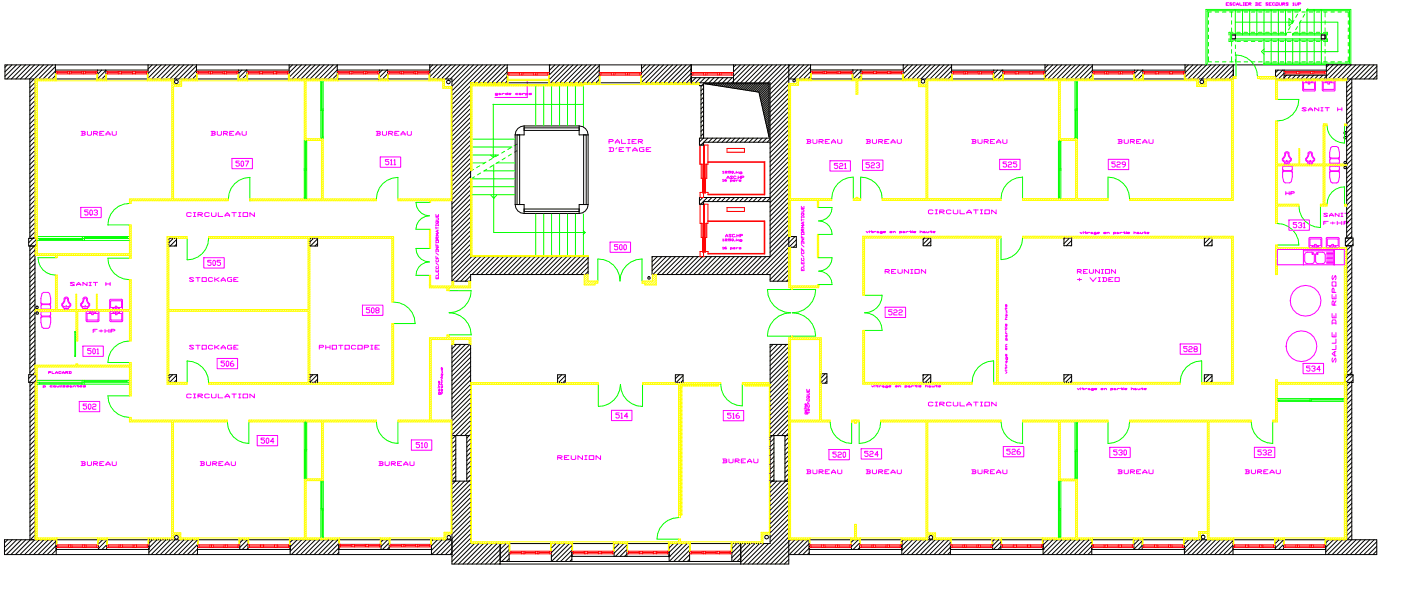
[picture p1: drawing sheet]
<svg xmlns="http://www.w3.org/2000/svg" width="297mm" height="128mm" viewBox="0 0 297 128" stroke-linecap="round" stroke-linejoin="round" font-family="sans-serif">
<g fill="none" stroke="#f0f" stroke-width=".21">
<path d="M105.7 19.9l.3-.1 .1 .2-.2 .1zM106.1 20l.1 .1M106.5 19.8v.3M106.9 19.9h-.4M107.2 19.9h.5l-.4 .2zM107.7 19.7v.4M107.9 19.9h.5l-.2-.1-.3 .1v.1l.3 .1M109.8 19.8l-.5 .1 .1 .2h.4M110 19.9l.4-.1 .1 .2-.3 .1zM110.8 19.8v.3M111.2 19.9h-.4M111.5 19.9h.5l-.2 .2h-.3"/>
<path d="M111.5 19.8v.4M111.8 17.1v3.6h-6.9M112.7 19.8l-.5 .1 .5 .1-.5 .1M260 .9h.2M260.5 .6h-.5v.5h.5M261.2 .7l-.4-.1-.1 .1 .5 .3h-.5M261.9 .7h-.5v.3h.5M262.1 1.1l.3-.5 .2 .5M262.1 .9h.5M262.9 .6v.5h.4M263.6 1.1h.2M263.6 .6h.2"/>
<path d="M263.7 .6v.5M264.1 .9h.2M264.5 .6h-.4v.5h.4M264.8 .9h.3l.2-.2-.5-.1v.5M264.9 .9l.4 .2M266.2 .6l.5 .1v.3l-.5 .1M266.3 .6v.5M266.9 .9h.3M267.4 .6h-.5v.5h.5M268.8 .7l-.3-.1-.1 .1 .4 .3h-.4M269.1 .9h.2M269.6 .6h-.5v.5h.5"/>
<path d="M270.3 .7h-.5v.3h.5M270.5 .6h.5v.5h-.5zM271.2 .6l.1 .5 .4-.1v-.4M271.9 .9h.4l.1-.2-.5-.1v.5M272.1 .9l.3 .2M273.1 .7l-.3-.1-.1 .1 .4 .3h-.4M274.1 .7l.1-.1v.5M274.1 1.1h.2M274.6 .6l.1 .5 .4-.1v-.4M275.3 .9h.4l.1-.2-.5-.1v.5M276.2 17.2l2.6-.1 .1 2.1-.2 .1-2.5-.1zM277.4 17.5h-1v1.4h2.2l.1-1.4h-1"/>
<path d="M277.4 17.2h.3v.6h-.3zM280.4 17.2l2.6-.1v2.1l-.1 .1-2.5-.1zM281.5 17.5h-1l.1 1.4h2.2l.1-1.4h-1M281.5 17.2h.4v.6h-.4zM17.2 27.9l.9 .1-.2 .3M17.4 28.3h.5l.2 .2-.9 .2M17.4 27.9v.8M18.5 27.9v.6l.2 .2 .7-.2v-.6M19.8 28.3h.7l.2-.3-.9-.1v.8M20.1 28.3l.6 .4M21.1 28.3h.5M22 27.9h-.9v.8h.9"/>
<path d="M22.5 28.7v-.3l.4-.5 .4 .5v.3M22.5 28.4h.8M23.8 27.9v.6l.2 .2 .7-.2v-.6M44.8 27.9l.8 .1-.2 .3M45 28.3h.4l.2 .2-.8 .2M45 27.9v.8M46.1 27.9v.6l.2 .2 .6-.2v-.6M47.4 28.3h.6l.3-.3-.9-.1v.8M47.6 28.3l.7 .4M48.7 28.3h.4M49.2 33.6h4.3v2.2h-4.3zM49.6 27.9h-.9v.8h.9"/>
<path d="M50 28.7v-.3l.5-.5 .4 .5v.3M50 28.4h.9M50.7 34.2h-.7v.3h.6l.1 .2v.4l-.1 .1h-.4l-.2-.1M51.1 34.3l.2-.1 .3 .1v.8l-.1 .1-.4-.1zM51.3 27.9v.6l.3 .2 .6-.2v-.6M52 34.2h.7l-.5 1M79.8 27.9l.8 .1-.2 .3M80 28.3h.4l.2 .2-.8 .2M80 27.9v.8M80.6 33.3h4.3v2.2h-4.3zM81.1 27.9v.6l.2 .2 .7-.2v-.6M82.4 28.3h.7l.2-.3-.9-.1v.8"/>
<path d="M82.4 33.8h-.7v.4h.6l.1 .2v.3l-.1 .2h-.4l-.2-.2M82.6 28.3l.7 .4M82.8 34l.2-.2v1.1M82.8 34.9h.4M83.5 34l.2-.2v1.1M83.5 34.9h.4M83.7 28.3h.5M84.6 27.9h-.9v.8h.9M85 28.7v-.3l.5-.5 .4 .5v.3M85 28.4h.9M86.3 27.9v.6l.3 .2 .6-.2v-.6M105.5 20.1l-.5-.1 .1-.2 .4 .1v.2h-.5"/>
<path d="M129.1 30h.7l.2-.3-.9-.1v.8M129.1 31.3l1 .1v.6l-1 .1M129.4 31.3v.8M130.5 30.4v-.3l.4-.5 .4 .5v.3M130.5 30.1h.8M130.8 31.3l-.2 .3M131.3 31.7h.5M131.8 29.6v.8h.9M132.2 31.3h-.9v.8h.9M132.7 31.3h1M133.1 30.4h.5M133.1 29.6h.5"/>
<path d="M133.2 31.3v.8M133.3 29.6v.8M134 30h.5M134.1 32.1v-.3l.5-.5 .5 .5v.3M134.1 31.8h1M134.9 29.6h-.9v.8h.9M135.3 30h.7l.2-.3-.9-.1v.8M135.6 30l.6 .4M136.5 31.3l-.9 .1v.6l.2 .1h.7v-.4h-.2M137 31.7h.5M138 31.3h-1v.8h1M153.2 36.4l.2-.1v.4"/>
<path d="M153.2 38.1l.1-.1v.4M153.2 36.7h.3M153.2 38.4h.2M153.7 36.4h.5l-.5 .2v.1h.5M154 38l-.4 .2v.2h.4l.1-.1-.5-.1M154.1 37.9l.3-.6 .2 .6M154.1 37.7h.5M154.9 38.2h.4l-.1 .2h-.3M154.9 38.2v.4M154.9 36.3h-.5v.1l.5 .1-.1 .2-.4-.1M155.1 36.4h.4v.2h-.4zM155.3 37.4l-.3-.1-.2 .1 .5 .4h-.5"/>
<path d="M155.5 38.3l.4-.1h-.1h-.3l.1 .2h.2M155.9 36.6l-.2 .2M156 37.4h-.4l.1 .5 .3-.1M156.1 36.3v.4M156.1 38.2v.2M156.3 37.8v.1M156.3 36.6l.3 .1M156.5 38.2l-.4 .1M156.5 37.3v.6M156.5 37.6h.5M156.6 36.4l-.5 .2M157 37.3v.6"/>
<path d="M157.1 38.2h-.4l.4 .2h-.4M157.2 37.6h.4l.1-.2-.5-.1v.6M157.3 36.7l-.5-.1 .1-.2 .4 .1v.3h-.5M171 29.6l.9 .1-.2 .3M171.2 30h.5l.2 .3-.9 .1M171.2 29.6v.8M172.3 29.6v.7l.3 .1 .6-.1v-.7M173.7 30h.6l.2-.3-.8-.1v.8M173.9 30l.6 .4M175 30h.4M175.8 29.6h-.8v.8h.8M176 34.1h4.3v2.2h-4.3z"/>
<path d="M176.3 30.4v-.3l.4-.5 .5 .5v.3M176.3 30.1h.9M177.6 29.6v.7l.2 .1 .7-.1v-.7M177.6 34.6h-.7v.4h.5l.2 .2v.4l-.2 .1h-.3l-.2-.1M178 34.8l.2-.2h.3l.2 .2-.2 .4h-.3l-.2 .2v.3h.7M179.1 34.8l.1-.2v1.1M179.1 35.7h.3M182.9 33.9h4.3v2.2h-4.3zM183.7 29.6l.8 .1-.2 .3M183.9 30h.4l.2 .3-.8 .1M183.9 29.6v.8M184.3 34.5h-.7v.4h.5l.2 .1v.4l-.2 .2h-.3l-.2-.2"/>
<path d="M184.7 34.7l.2-.2h.3l.2 .2-.2 .3h-.3l-.2 .2v.4h.7M185 29.6v.7l.2 .1 .6-.1v-.7M185.8 34.7l.2-.2h.3l.2 .2-.2 .3h-.2M186.3 30h.6l.3-.3-.9-.1v.8M186.3 35l.2 .2-.2 .4h-.3l-.2-.2M186.5 30l.7 .4M187.6 30h.4M188.5 29.6h-.9v.8h.9M188.9 30.4v-.3l.5-.5 .4 .5v.3M188.9 30.1h.9M190.2 29.6v.7l.3 .1 .6-.1v-.7M206 29.6l.9 .1-.2 .3"/>
<path d="M206.3 30h.4l.2 .3-.9 .1M206.3 29.6v.8M207.4 29.6v.7l.2 .1 .6-.1v-.7M208.7 30h.6l.2-.3-.8-.1v.8M208.9 30l.6 .4M210 30h.4M210.9 29.6h-.9v.8h.9M211.3 30.4v-.3l.4-.5 .5 .5v.3M211.3 30.1h.9M211.9 33.8h4.4v2.2h-4.4zM212.6 29.6v.7l.2 .1 .7-.1v-.7M213.4 34.3h-.7v.4h.5l.2 .2v.3l-.2 .2h-.3l-.2-.2"/>
<path d="M213.8 34.5l.1-.2h.4l.2 .2-.2 .4h-.4l-.1 .2v.3h.7M215.6 34.3h-.7v.4h.5l.2 .2v.3l-.2 .2h-.4l-.1-.2M235 33.8h4.3v2.2h-4.3zM236.4 34.3h-.7v.4h.6l.1 .2v.3l-.1 .2h-.4l-.2-.2M236.8 34.5l.2-.2h.4l.1 .2-.1 .4h-.4l-.2 .2v.3h.7M237 29.6l.9 .1-.2 .3M237.3 30h.4l.2 .3-.9 .1M237.3 29.6v.8M238.3 29.6v.7l.3 .1 .6-.1v-.7M238.6 34.9h-.5l-.2-.4 .2-.2h.3l.2 .2v.6l-.5 .3M239.7 30h.6l.2-.3-.8-.1v.8M239.9 30l.6 .4"/>
<path d="M241 30h.4M241.9 29.6h-.9v.8h.9M242.3 30.4v-.3l.4-.5 .5 .5v.3M242.3 30.1h.9M243.6 29.6v.7l.2 .1 .7-.1v-.7M271.9 36.5v1l.3 1 .3 .3h.9l.4-.3 .2-1v-1M271.9 36.5l.2-.2h1.7l.2 .2M272 35.2h2v.7l-.2 .3h-1.7l-.2-.3zM272 36l-.1 .5M272.7 32.4h.3l.2 .7 .4 .8a1.13 1.13 0 0 1-1.6 0v-.2l.5-.6zM272.7 32.2h.3l.3 .2v.5l.5 .7v.4a.74 .74 0 0 0-.5 .8h-.1v-.2h-.7v.2h-.1a.74 .74 0 0 0-.5-.8v-.4l.5-.7v-.5zM272.7 34.6v.2h.3v-.2"/>
<path d="M272.7 34.7h.3M272.8 34h.1M273.9 36l.1 .5M276.9 22.9l-.2-.1-.6 .1 .8 .5-.2 .1-.6-.1M277.4 23.5v-.2l.4-.5 .5 .5v.2M277.4 23.3h.9M277.6 32.4h.4l.1 .7 .5 .6v.2a1.13 1.13 0 0 1-1.6 0v-.2l.4-.6zM277.6 32.2h.4l.2 .2v.5l.5 .7v.4a.74 .74 0 0 0-.4 .8h-.2v-.2h-.6v.2h-.2a.74 .74 0 0 0-.5-.8v-.4l.5-.7v-.5zM277.6 34.6v.2h.3v-.2M277.6 34.7h.3M279.6 22.8v.7l-.9-.7v.7M280.1 22.8h.4"/>
<path d="M280.1 23.5h.4M280.3 22.8v.7M280.9 22.8h.9M281.4 22.8v.7M281.9 33.3v-1l.3-1 .3-.2h.9l.4 .2 .2 1v1M281.9 36.6v.9l.3 1.1 .3 .2h.9l.4-.2 .2-1.1v-.9M281.9 36.6l.2-.2h1.7l.2 .2M281.9 33.3l.1 .5M281.9 33.3l.2 .2h1.7l.2-.2M282 35.3h1.9l.1 .6-.2 .3h-1.7l-.2-.3zM282 36.1l-.1 .5M282.1 33.7h1.7l.2 .3-.1 .6h-1.9l-.1-.6z"/>
<path d="M283.6 22.8v.7M283.6 23.2h.9M283.9 36.1l.1 .5M284 33.3l-.1 .5M284.5 22.8v.7M15.8 60l-.2-.1-.7 .1 .9 .4-.2 .1-.7-.1M17.1 44h4.4v2.1h-4.4zM18.5 59.9v.6l-.9-.6v.6M18.7 44.5h-.7v.4h.5l.2 .2v.3l-.2 .2h-.4l-.1-.2M18.9 59.9h.4M19.1 59.9v.6M19.2 44.5l.4 .2v.7l-.2 .2-.4-.2v-.7z"/>
<path d="M19.8 59.9h.9M19.9 44.7l.2-.2h.4l.2 .4-.4 .2M20.2 59.9v.6M20.5 45.1l.2 .1-.2 .4h-.4l-.2-.2M22.5 59.9v.6M23.3 59.9v.6M40.5 45.2l-.2-.1-.7 .1v.6l.2 .1 .7-.1M41 45.1h.5M41 45.9h.5M41.1 59l-.3-.1-.6 .1 .9 .5-.3 .2-.6-.2M41.3 45.1v.8M41.5 58.9h.9"/>
<path d="M42 58.9v.8M42 45.5h.7l.2-.3-.9-.1v.8M42.2 45.5l.7 .4M42.9 58.9h.8v.8h-.8zM43.2 54.6h4.3v2.2h-4.3zM44.4 45.2l-.3-.1-.7 .1v.6l.3 .1 .7-.1M44.8 55.2h-.8v.4h.6l.2 .1v.4l-.2 .2h-.4l-.2-.2M44.8 45.1v.7l.3 .1 .7-.1v-.7M45.1 59l-.2-.1-.7 .1v.5l.2 .2 .7-.2M45.1 55.4l.2-.2 .4 .2v.7l-.2 .2-.4-.2zM45.5 58.9v.8M45.8 59.3l.6 .4"/>
<path d="M46.3 45.1v.8h.9M46.4 58.9l-.9 .4M46.8 55.2h-.8v.4h.6l.2 .1v.4l-.2 .2h-.4l-.2-.2M46.9 59.7v-.3l.4-.5 .5 .5v.3M46.9 59.4h.9M47.7 45.9v-.3l.5-.5 .5 .5v.3M47.7 45.6h1M49.1 58.9l-.9 .1v.5l.3 .2h.6v-.4h-.2M49.2 45.1h.9M49.6 59.3h.4M49.6 45.1v.8M50.5 58.9h-.9v.8h.9"/>
<path d="M50.6 45.1h.5M50.6 45.9h.5M50.8 45.1v.8M51.5 45.1h1v.8h-1zM53.9 45.1v.8l-.9-.8v.8M92.4 58.6v.5h.6v-.5M92.4 57.2v.5h.6v-.5M92.4 54.3v.5h.6M92.4 52.4h.6l-.6 .5h.6M92.4 51.7v.5h.6M92.4 51h.6v.4h-.6zM92.4 46.2l.6 .1-.1 .4h-.5"/>
<path d="M92.4 45.5v.4h.6v-.4M92.4 55.7l.6 .5M92.4 53.6l.6 .5M92.4 47.6v.3M92.4 48.1v.5M92.4 53.1v.3M92.4 53.2h.6M92.4 48.3h.6M92.4 47.7h.6M92.5 56.5v.4l.5-.1-.1-.3M92.5 55v.5l.5-.1-.1-.4M92.7 50.7v-.3l-.2-.2-.1 .5h.6"/>
<path d="M92.7 45.7v.2M92.7 51.9v.3M92.7 54.6v.2M92.7 57.4v.3M92.7 58.9v.2M92.8 48.8v.5M93 57.9v.5h-.6M93 49.5h-.6l.4 .3-.4 .2h.6M93 48.8l-.6 .3 .6 .2M93 46.9l-.6 .1 .1 .4h.4l.1-.3-.1-.1-.1 .1M93 47.6v.3M93 53.1v.3"/>
<path d="M93 50.2l-.3 .4M129.4 51.3h4.3v2.2h-4.3zM131 51.9h-.7v.3h.5l.2 .2v.4l-.2 .2h-.3l-.2-.2M131.4 52.1l.1-.2 .4 .2v.7l-.2 .2-.3-.2zM132.3 52.1l.1-.2 .4 .2v.7l-.2 .2-.3-.2zM153.2 50.7h.2v.4M153.2 52.4h.1v.4M153.2 51.1h.3M153.2 52.8h.2M153.7 50.7h.5l-.5 .2v.2h.5M153.8 50.2l.3-.5 .2 .5M153.8 50h.5"/>
<path d="M154 52.4l-.4 .1v.2l.4 .1v-.2h-.4M154.9 52.6h.4l-.1 .2h-.3M154.9 52.5v.4M154.9 50.7h-.5v.1l.5 .1-.1 .2-.4-.1M155 49.8h-.4l.4 .3-.1 .1-.3-.1M155.1 50.7h.4v.3h-.4zM155.5 52.6h.3v-.1l-.3 .1v.1l.3 .1M155.8 49.8h-.5l.1 .4 .4-.1M155.9 51l-.2 .1M156 50.1v.1M156.1 50.7v.4M156.1 52.5v.3"/>
<path d="M156.2 49.7v.5M156.2 50h.5M156.3 50.9l.3 .2M156.5 52.6h-.4M156.6 50.8l-.5 .1M156.7 49.7v.5M157 50h.3l.1-.2-.4-.1v.5M157.1 52.5l-.4 .1 .4 .1-.4 .1M157.3 51.1l-.5-.1 .1-.2 .4 .1v.2h-.5M169.9 56.9v.5h.6v-.5M169.9 55.5v.4h.6v-.4M169.9 52.6v.5h.6"/>
<path d="M169.9 50.7h.6l-.6 .5h.6M169.9 50v.4h.6M169.9 49.2h.6v.5h-.6zM169.9 44.5l.6 .1-.1 .3h-.5M169.9 43.7v.5h.6v-.5M169.9 54l.6 .5M169.9 51.9l.6 .5M169.9 45.9v.2M169.9 46.4v.5M169.9 51.4v.2M169.9 51.5h.6M169.9 46.6h.6"/>
<path d="M169.9 46h.6M170 54.7v.5l.5-.1-.1-.4M170 53.3v.5l.5-.1-.1-.4M170.2 49v-.4l-.2-.1-.1 .5h.6M170.2 44v.2M170.2 50.2v.2M170.2 52.8v.3M170.2 55.7v.2M170.2 57.1v.3M170.3 47.1v.5M170.5 56.2v.5h-.6M170.5 47.8h-.6l.4 .2-.4 .3h.6"/>
<path d="M170.5 47.1l-.6 .2 .6 .3M170.5 45.2l-.6 .1 .1 .4h.4l.1-.3-.1-.1-.1 .1M170.5 45.9v.2M170.5 51.4v.2M170.5 48.5l-.3 .4M183.7 49.1l.2 .2 .2-.2M184.3 48.9v.1M184.3 49.1v.2M184.6 49.1h.4M184.8 48.9v.4h.2M185.3 49.1v.2M185.7 49.1l-.4 .1"/>
<path d="M185.9 49.1h.3l.1 .2h-.2zM186.3 49.3h.1M187.1 49.3h-.5l.1-.2h.4v.3h-.5M187.3 49.2l.5-.1h-.1h-.4v.2h.4M187.7 57.5h.6l.3-.2-.9-.2v.8M187.9 57.5l.7 .4M188.7 49.2l.4-.1h-.1h-.3v.2h.3M189 57.5h.5M189.4 49.2l.3-.1 .1 .2M189.4 49.1v.2M189.9 57.1h-.9v.8h.9M190.4 57.1v.7l.2 .1 .7-.1v-.7"/>
<path d="M190.7 49.1h.5l-.1 .2h-.4M190.7 49.1v.4M191.4 49.1h.3l.1 .2h-.3zM191.8 49.3h.1M192.1 49.1v.2M192.6 49.1l-.5 .1M192.6 57.1v.8l-.9-.8v.8M192.8 49.1h.5M193 48.9v.4h.3M193.1 57.9h.4M193.1 57.1h.4M193.3 57.1v.8"/>
<path d="M193.5 48.9v.1M193.5 49.1v.2M193.7 49.2l.5-.1h-.1h-.4v.2h.4M194 57.1h.9v.8h-.9zM195.1 49.2l.3-.1 .1 .2M195.1 48.9v.4M195.8 49.1h.2l.1 .2h-.2zM196.1 49.3h.1M196.3 57.1v.8l-.9-.8v.8M196.5 49.1l.1 .2 .3-.1M196.9 49.1v.2M197.1 49.1h.5"/>
<path d="M197.4 48.9v.4h.2M197.8 44.6l-.2-.1-.7 .1v.6l.2 .1 .7-.1M197.8 49.2l.5-.1h-.1h-.4v.2h.4M198.3 44.5h.5M198.3 45.3h.5M198.5 44.5v.8M199.2 44.9h.8l.2-.3-1-.1v.8M199.5 44.9l.7 .4M201.6 44.6l-.2-.1-.7 .1v.6l.2 .1 .7-.1M202.1 44.5v.7l.3 .1 .7-.1v-.7M203.5 44.5v.8h1M205 45.3v-.3l.5-.5 .4 .5v.3"/>
<path d="M205 45h.9M206.4 44.5h1M206.9 44.5v.8M207.9 44.5h.4M207.9 45.3h.4M208.1 44.5v.8M208.8 44.5h1v.8h-1zM211.2 44.5v.8l-1-.8v.8M228.4 57.5h.7l.2-.2-.9-.2v.8M228.4 59.3h.9M228.6 57.5l.7 .4M228.9 59v.5"/>
<path d="M229 49.3l.2 .2 .3-.2M229.7 49.1v.1M229.7 49.3v.2M229.7 57.5h.4M229.9 49.3h.5M230.1 49.1v.4h.3M230.5 57.1h-.8v.8h.8M230.6 49.3v.2M231 57.1v.7l.2 .1 .6-.1v-.7M231.1 49.3l-.5 .1M231.1 58.9l.7 .8 .6-.8M231.3 49.3h.2l.1 .2h-.2z"/>
<path d="M231.6 49.5h.1M232.4 49.5h-.4l.1-.2h.3v.3h-.4M232.7 49.4l.4-.1h-.1h-.3v.2h.3M232.9 58.9h.4M232.9 59.7h.4M233.1 58.9v.8M233.1 57.1v.8l-.9-.8v.8M233.5 57.9h.4M233.5 57.1h.4M233.7 57.1v.8M233.8 58.9l.8 .1v.5l-.8 .2M234 58.9v.8"/>
<path d="M234 49.4l.5-.1h-.1h-.4v.2h.4M234.4 57.1h.8v.8h-.8zM234.7 49.4l.4-.1 .1 .2M234.7 49.3v.2M235.1 59.3h.4M236 58.9h-.9v.8h.9M236.1 49.3h.4l-.1 .2h-.3M236.1 49.3v.4M236.4 58.9h.9v.8h-.9zM236.5 57.1v.8l-.9-.8v.8M236.8 49.3h.2l.1 .2h-.2zM237.1 49.5h.1"/>
<path d="M237.5 49.3v.2M237.9 49.3l-.4 .1M238.1 49.3h.5M238.4 49.1v.4h.2M238.8 49.1v.1M238.8 49.3v.2M239.1 49.4l.4-.1h-.1h-.3v.2h.3M240.4 49.4l.4-.1 .1 .2M240.4 49.1v.4M241.1 49.3h.2l.2 .2h-.3zM241.5 49.5h.1M241.8 49.3l.1 .2 .4-.1"/>
<path d="M242.3 49.3v.2M242.5 49.3h.5M242.7 49.1v.4h.3M243.2 49.4l.4-.1h-.1h-.3v.2h.3M270.8 52.9h14.2v3.2h-14.2zM272.6 40.6v.7M272.6 41h.7M273.3 46.6h4.3v2.2h-4.3zM273.3 40.6v.7M273.7 41h.5l.2-.3-.7-.1v.7M274.9 47.2h-.7v.4h.5l.2 .1v.4l-.2 .2h-.3l-.2-.2M275.3 47.4l.2-.2h.3l.2 .4-.4 .1"/>
<path d="M275.8 47.7l.2 .2-.2 .4h-.3l-.2-.2M276.3 52.9v3.2M276.3 53.2h6.6M276.4 47.4l.1-.2v1.1M276.4 48.3h.3M276.9 53.5h1.2l.5 .2 .1 1.7-.3 .4-1.2 .1-.4-.2-.2-.3v-1.4zM277.6 50.4h2.6v2l-2.6 .1zM278.7 52.1h-1l.1-1.4h2.2l.1 1.4h-1.1M278.7 51.8h.3v.6h-.3zM279.1 53.6l.4-.1h.9l.4 .1 .2 .4v1.4l-.3 .4-1.2 .1-.5-.3-.1-1.6zM280.7 47.3h.4M281.3 55.9h1.3"/>
<path d="M281.3 53.5h1.3M281.3 53.7h1.3M281.3 54h1.3M281.3 54.3h1.3M281.3 54.6h1.3M281.3 54.8h1.3M281.3 55.1h1.3M281.3 55.4h1.3M281.3 55.6h1.3M281.3 50.4h2.5v2l-2.5 .1zM281.5 45.3l-.2-.1-.6 .1 .8 .5-.2 .1-.6-.1M281.6 46.9h-.9v.7"/>
<path d="M281.9 45.9v-.2l.4-.5 .4 .5v.2M281.9 45.7h.8M282.1 47.3h.9M282.4 52.1h-1v-1.4h2.3v1.4h-1M282.4 51.8h.3v.6h-.3zM282.4 59.8h.8v.9h-.8zM282.6 47.1v.4M282.6 58.4l-.2 .2 .2 .7 .5-.9 .1 .2-.1 .7M282.9 52.9v3.2M283.5 47.3h1M283.5 46.9v.7M283.9 45.2v.7l-.8-.7v.7"/>
<path d="M284.3 45.9h.4M284.3 45.2h.4M284.5 46.9v.7M284.5 45.2v.7M285 47.3h.7l.2-.2-.9-.2v.7M285.1 45.2h.8M285.5 45.2v.7M8.7 64.2v-1l.2-1 .3-.2h1l.3 .2 .2 1v1M8.7 67.4v1l.2 1 .3 .2h1l.3-.2 .2-1v-1M8.7 67.4l.2-.2h1.6l.2 .2M8.7 64.2l.1 .5M8.7 64.2l.2 .2h1.6l.2-.2"/>
<path d="M8.7 66.1h2v.6l-.2 .3h-1.6l-.2-.3zM8.8 66.9l-.1 .5M8.9 64.6h1.6l.2 .3v.6h-2v-.6zM10.3 79l.5-.2h-.5v.4M10.6 66.9l.1 .5M10.7 64.2l-.1 .5M11 78.8v.4h.5M11.8 79.2l.2-.4 .2 .4M11.8 79.1h.4M12.9 78.8h-.4v.3h.4M13.2 79.2l.2-.4 .3 .4M13.2 79.1h.5"/>
<path d="M13.6 63.3l.3-.3h.3l.3 .3v.4l.5 .7v.4a.74 .74 0 0 0-.5 .8h-.1v-.2h-.7v.2h-.1a.74 .74 0 0 0-.5-.8v-.4l.5-.7v-.4M13.9 63.3h.3l.2 .6 .5 .8a1.13 1.13 0 0 1-1.7 0l.1-.2 .4-.6zM13.9 65.5h.3M13.9 65.4v.2h.3v-.2M13.9 79l.5-.2h-.5v.4M14 79l.4 .2M14 64.9h.1M14.6 78.8h.5v.3l-.5 .1M14.7 78.8v.4M16.2 60.5v-.2l.5-.4 .4 .4v.2M16.2 60.3h.9M17.6 73.4h4.3v2.2h-4.3z"/>
<path d="M17.6 63.3l.3-.3h.4l.2 .3v.4l.5 .7v.4a.74 .74 0 0 0-.5 .8h-.1v-.2h-.7v.2h-.1a.74 .74 0 0 0-.5-.8v-.4l.5-.7zM17.9 63.3h.4l.1 .6 .5 .6v.2a1.13 1.13 0 0 1-1.6 0v-.2l.4-.6zM17.9 65.5h.3M17.9 65.4v.2h.3v-.2M18.3 66.1h2.6v2h-2.6zM18.9 60.5h.4M19.3 73.9h-.7v.4h.5l.2 .2v.3l-.2 .2h-.3l-.2-.2M19.5 66.5h-1v1.3l2.2 .1 .1-1.4h-1M19.5 66.1h.3v.6h-.3zM19.7 74.1l.2-.2 .3 .2v.7l-.2 .2-.3-.2zM19.8 70.2h.4M20.6 74.1l.2-.2v1.1"/>
<path d="M20.6 75h.3M20.6 69.8h-.8v.7M21 70.2h.8M21.4 69.9v.5M22.3 70.2h.8M22.3 69.8v.7M22.5 60.2h.8M23.1 69.8v.7M23.3 63.5h2.6v2.1h-2.6zM23.4 66.1h2.5l.1 2h-2.6zM23.5 70.2h.7l.2-.3-.9-.1v.7M24.5 65.2h-1.1l.1-1.4h2.2l.1 1.4h-1"/>
<path d="M24.5 64.9h.3v.6h-.3zM24.5 66.5h-1v1.3l2.3 .1v-1.4h-1M24.5 66.1h.3v.6h-.3zM41.1 73.3l-.7-.1-.2 .1 .9 .6-.3 .1-.6-.1M41.5 73.2h.9M42 73.2v.8M42.9 73.2h.8v.8h-.8zM45.1 73.3l-.2-.1-.7 .1v.6l.2 .1 .7-.1M45.5 73.2v.8M45.8 73.6l.6 .4M46 76h4.4v2.2h-4.4zM46.4 73.2l-.9 .4"/>
<path d="M46.9 74v-.3l.4-.5 .5 .5v.3M46.9 73.7h.9M47.6 76.6h-.7v.3h.5l.2 .2v.4l-.2 .1h-.3l-.2-.1M48.1 76.6l.4 .1v.8l-.2 .1-.3-.1v-.8zM49.1 73.2l-.9 .1v.6l.3 .1h.6v-.4h-.2M49.4 76.6l-.5 .3v.6l.1 .1h.4l.2-.1-.2-.4h-.5M49.6 73.6h.4M50.5 73.2h-.9v.8h.9M67.7 73.6h.7l.2-.3-.9-.1v.8M69.1 73.2v.8M69.1 73.6h.9M70 73.2v.8"/>
<path d="M70.4 73.2h.9v.8h-.9zM71.8 73.2h.9M72.2 73.2v.8M73.2 73.2h.9v.8h-.9zM75.4 73.3l-.2-.1-.7 .1v.6l.2 .1 .7-.1M75.9 73.2h.9v.8h-.9zM76.8 64.7h4.4v2.2h-4.4zM77.2 73.6h.7l.3-.3-1-.1v.8M78.4 65.2h-.7v.4h.5l.2 .2v.3l-.2 .2h-.3l-.2-.2M78.6 73.2h.5M78.6 74h.5M78.8 65.4l.1-.2 .4 .2v.7l-.2 .2-.3-.2z"/>
<path d="M78.8 73.2v.8M79.5 73.6h.5M79.8 65.8l-.1-.2 .1-.4h.4l.2 .2-.2 .4h-.4l-.1 .2 .1 .3h.4l.2-.2-.2-.3M80.4 73.2h-.9v.8h.9M93.6 79.3h.4M93.6 78.6h.2M93.6 79.3v.5l.2-.1v-.4M93.7 78.6l.1 .4-.2 .1M93.8 78v.4h-.2v-.4v-.1l.1 .5M187.7 65.1h4.3v2.2h-4.3zM189.1 65.7h-.7v.3h.5l.2 .2v.4l-.2 .2h-.3l-.2-.2M189.5 65.9l.2-.2h.3l.2 .2-.2 .3h-.3l-.2 .2v.4h.7"/>
<path d="M190.6 65.9l.2-.2h.3l.2 .2-.2 .3h-.3l-.2 .2v.4h.7M213.1 78.5h.1M213.1 69.3h.1M213.1 67.7h.4M213.2 78.7l.3 .3-.3 .2M213.2 78.5h.3M213.2 65.2v.5M213.2 69.6v.4M213.2 77.8v.5M213.2 77.6h.3M213.2 73.5h.3M213.2 72.1h.4"/>
<path d="M213.2 70.7h.3M213.2 69.3h.3M213.2 65.9h.3M213.3 77.1l.1 .5M213.3 76.6l.2 .1-.1 .2-.2-.1zM213.3 72.1v-.5l.2 .2v.3M213.3 71.1l.2 .1-.1 .2-.2-.1zM213.3 70.3l.1 .4M213.3 66.7l.2 .1-.1 .3-.2-.2zM213.4 65.9l.1 .4-.3 .1M213.4 77.8v.2h-.3M213.4 69.6v.2h-.3"/>
<path d="M213.4 65.2v.3h-.3M213.5 75.8l-.1 .4-.2-.1 .1-.3h.3v.4M213.5 75.2l-.1 .3h-.1l-.1-.3 .1-.1 .1 .4M213.5 73.8l-.1 .4h-.1l-.1-.4 .1-.1 .1 .5M213.5 73l-.3 .1 .2 .4M213.5 68.8l-.1 .3-.2-.1v-.2l.1-.1 .1 .4M213.5 67.3l-.3 .1 .2 .3M213.5 64.7l-.1 .3h-.1l-.1-.3 .1-.2 .1 .5M213.5 76.4l-.1 .2M213.5 71l-.1 .1M213.5 66.6l-.1 .1M250.2 72.9h4.4v2.2h-4.4z"/>
<path d="M251.7 73.5h-.7v.3h.5l.2 .2v.4l-.2 .2h-.4l-.1-.2M252 73.7l.2-.2h.4l.2 .2-.2 .3h-.4l-.2 .2v.4h.8M253.3 74l-.2-.2 .2-.3h.4l.2 .2-.2 .3h-.4l-.2 .2 .2 .4h.4l.2-.2-.2-.4M276.3 77.1h4.3v2.1h-4.3zM277.7 77.6h-.7v.4h.6l.1 .1v.4l-.1 .2h-.4l-.2-.2M278.1 77.8l.2-.2h.3l.2 .2v.2l-.3 .1M278.6 78.1l.2 .2-.2 .4h-.3l-.2-.2M279.9 78.3h-.7l.5-.7v1.1M282.4 70.5v.9h.8v-.9M282.4 68.7l.2-.9h.5l.1 .9M282.4 66.5v.9h.8v-.9M282.4 62.4v.9h.8v-.9"/>
<path d="M282.4 68.5h.8M282.6 75.9l-.2 .2 .2 .7 .5-.9 .1 .2-.1 .7M282.8 64.7v-.7l-.2-.2-.2 .9h.8M282.8 62v-.7l-.2-.2-.2 .9h.8M282.8 62.9v.4M282.8 66.9v.5M282.8 71v.4M283 74.6v.8M283.2 74.6h-.2l-.6 .4 .6 .4h.2M283.2 73.2v.9h-.8M283.2 71.9v.9h-.8M283.2 63.8l-.4 .7"/>
<path d="M9.2 81.9h.4l-.1 .2h-.3M9.2 81.8v.4M11.1 81.8l-.5 .1 .1 .2h.4M11.3 81.9l.4-.1 .1 .2-.4 .1zM12 81.8l.2 .3 .3-.2M12.5 81.8v.3M12.8 81.6l.1 .5M13.1 81.6v.1M13.1 81.8v.3M13.8 81.8l-.4 .1 .4 .1-.4 .1M14.5 81.8h-.3l-.1 .1 .4 .1-.4 .1M14.8 81.9l.2-.1 .1 .2-.2 .1z"/>
<path d="M15.1 82l.2 .1M15.5 81.9l.4-.1 .1 .3M15.5 81.8v.3M16.2 81.8h.5M16.5 81.6v.4h.2M16.8 85.1h4.3v2.2h-4.3zM16.9 81.9h.5l-.1-.1-.4 .1 .2 .2h.2M17.2 97.9l.9 .1-.2 .3M17.4 98.3h.5l.2 .3-.9 .1M17.4 97.9v.8M18.1 81.8l-.4 .1 .4 .1-.4 .1M18.4 85.7h-.8v.3h.6l.2 .2v.4l-.2 .1h-.4l-.2-.1"/>
<path d="M18.5 97.9v.7l.2 .1 .7-.1v-.7M18.7 85.8l.2-.1 .4 .1v.8l-.2 .1-.4-.1zM19.6 85.8l.2-.1h.4l.2 .1-.2 .4h-.4l-.2 .2v.3h.8M19.8 98.3h.7l.2-.3-.9-.1v.8M20.1 98.3l.6 .4M21.1 98.3h.5M22 97.9h-.9v.8h.9M22.5 98.7v-.3l.4-.5 .4 .5v.3M22.5 98.4h.8M23.8 97.9v.7l.2 .1 .7-.1v-.7M40.5 83.7l-.2-.2-.7 .2v.5l.2 .1 .7-.1M41 83.5h.5"/>
<path d="M41 84.3h.5M41.3 83.5v.8M42 83.9h.7l.2-.2-.9-.2v.8M42.2 83.9l.7 .4M42.5 97.9l.8 .1-.2 .3M42.7 98.3h.4l.2 .3-.8 .1M42.7 97.9v.8M43.8 97.9v.7l.2 .1 .7-.1v-.7M44.4 83.7l-.3-.2-.7 .2v.5l.3 .1 .7-.1M44.8 83.5v.7l.3 .1 .7-.1v-.7M45.1 98.3h.6l.3-.3-.9-.1v.8M45.3 98.3l.7 .4"/>
<path d="M46.3 83.5v.8h.9M46.4 98.3h.4M47.3 97.9h-.9v.8h.9M47.7 98.7v-.3l.5-.5 .4 .5v.3M47.7 84.3v-.2l.5-.6 .5 .6v.2M47.7 98.4h.9M47.7 84.1h1M49 97.9v.7l.3 .1 .6-.1v-.7M49.2 83.5h.9M49.6 83.5v.8M50.6 83.5h.5M50.6 84.3h.5"/>
<path d="M50.8 83.5v.8M51.5 83.5h1v.8h-1zM53.9 83.5v.8l-.9-.8v.8M54.5 92.3h4.4v2.2h-4.4zM56.1 92.9h-.7v.3h.5l.2 .2v.4l-.2 .2h-.4l-.1-.2M56.6 92.9l.4 .2v.7l-.2 .2-.4-.2v-.7zM58.1 93.6h-.8l.6-.7v1.1M80.3 97.9l.9 .1-.2 .3M80.6 98.3h.4l.2 .3-.9 .1M80.6 97.9v.8M81.7 97.9v.7l.2 .1 .6-.1v-.7M83 98.3h.6l.2-.3-.8-.1v.8"/>
<path d="M83.2 98.3l.6 .4M84.3 98.3h.4M85.2 97.9h-.9v.8h.9M85.6 98.7v-.3l.4-.5 .5 .5v.3M85.6 98.4h.9M86.9 97.9v.7l.2 .1 .7-.1v-.7M87.2 93.3h4.3v2.2h-4.3zM89 93.8h-.8v.4h.6l.2 .2v.3l-.2 .2h-.4l-.2-.2M89.3 94l.2-.2v1.1M89.3 94.9h.4M90 94l.2-.2 .4 .2v.7l-.2 .2-.4-.2zM92.8 82.2h.1"/>
<path d="M93 82.2h.2M93 82h.2M93 82.6l.2 .1v.2l-.2-.1zM93.2 83.2v.4l-.2-.1v-.3h.3v.4M93.2 81.5l-.2 .1 .1 .4M93.2 80.9v.4l-.2-.2v-.2v-.1l.1 .5M93.2 82.5v.1M93.4 81.5h.4M93.4 80.1h.1M93.6 81.7v.5l.2-.1v-.4M93.6 83.2v.4M93.6 80.8h.2"/>
<path d="M93.6 80.1h.2M93.8 83.2v.2h-.4M93.8 82.6v.3h-.2v-.3v-.1l.1 .4M93.8 81l-.2 .1 .1 .4M93.8 80.3l-.2 .1 .1 .4M118.2 97h.8l.2-.3-1-.1v.8M118.5 97l.7 .4M119.7 97h.4M120.6 96.6h-.9v.8h.9M121.1 96.6v.7l.2 .1 .8-.1v-.7M123.5 96.6v.8l-1-.8v.8M124 97.4h.5"/>
<path d="M124 96.6h.5M124.2 96.6v.8M124.9 96.6h1v.8h-1zM127.3 96.6v.8l-.9-.8v.8M129.6 87h4.4v2.2h-4.4zM131.3 87.5h-.7v.4h.5l.2 .2v.3l-.2 .2h-.3l-.2-.2M131.7 87.7l.1-.2v1.1M131.7 88.6h.3M133.1 88.3h-.7l.5-.8v1.1M153.2 97.3l.9 .1-.2 .3M153.3 87h4.4v2.2h-4.4zM153.5 97.7h.4l.2 .3-.9 .1"/>
<path d="M153.5 97.3v.8M154.5 97.3v.7l.3 .1 .6-.1v-.7M155 87.6h-.7v.4h.5l.2 .1v.4l-.2 .2h-.4l-.1-.2M155.4 87.8l.1-.2v1.1M155.4 88.7h.3M155.9 97.7h.6l.2-.3-.8-.1v.8M156.1 97.7l.6 .4M156.6 87.6l-.5 .4v.5l.2 .2h.3l.2-.2-.2-.4h-.5M157.2 97.7h.4M158.1 97.3h-.9v.8h.9M158.5 98.1v-.2l.4-.6 .5 .6v.2M158.5 97.9h.9"/>
<path d="M159.8 97.3v.7l.2 .1 .7-.1v-.7M170.5 86.7h.1M170.7 87.1l.2-.1 .1 .1-.2 .1zM170.7 86.7h.3M170.7 86.5h.3M171 99.6l.9 .1-.2 .3M171 87.4l-.1 .4-.2-.1 .1-.3h.3v.4M171 86.1l-.3 .1 .1 .3M171 86.9l-.1 .1M171.1 83.3l.5 .1-.1 .3h-.4M171.1 82.5v.5h.5v-.5M171.1 84.7v.2"/>
<path d="M171.1 84.8h.5M171.2 85.9l.1 .5 .3-.2v-.3M171.2 87.3v.5M171.2 99.6v.8M171.3 82.8v.2M171.5 87.3v.3h-.4M171.6 85.6l-.6 .1v.2h-.2v-.3v.3M171.6 86.7l-.1 .4-.3-.1v-.3l.1-.1 .1 .1v.4M171.6 85.2l-.4 .1 .2 .3M171.6 84l-.1 .1-.4-.1v.3l.4 .1 .1-.2-.1-.1-.1 .1M171.6 84.7v.2M172.3 99.6v.7l.3 .1 .6-.1v-.7"/>
<path d="M175.8 95.3h4.3v2.2h-4.3zM175.8 99.6h-.8v.8h.8M177.3 95.8h-.7v.4h.5l.2 .2v.4l-.2 .1h-.3l-.2-.1M177.6 99.6v.7l.2 .1 .7-.1v-.7M177.7 96l.1-.2h.4l.2 .2-.2 .4h-.4l-.1 .2v.3h.7M178.9 95.8l.4 .2v.8l-.2 .1-.3-.1v-.8zM182.6 95.1h4.3v2.2h-4.3zM183.7 99.6l.8 .1-.2 .3M183.9 99.6v.8M184 95.7h-.7v.4h.6l.1 .1v.4l-.1 .2h-.4l-.2-.2M184.4 95.9l.2-.2h.4l.1 .2-.1 .3h-.4l-.2 .2v.4h.7M184.8 81.8l.2 .3 .3-.3"/>
<path d="M185 99.6v.7l.2 .1 .6-.1v-.7M185.5 81.6v.1M185.5 81.8v.3M185.7 81.8h.5M185.9 81.6v.4h.3M186.2 96.4h-.7l.5-.7v1.1M186.4 81.8v.3M186.9 81.9h-.5M187.1 81.9l.2-.1 .1 .2-.2 .1zM187.4 82l.1 .1M188.2 82.1l-.4-.1 .1-.2 .3 .1v.2h-.4M188.5 81.9h.4l-.1-.1-.3 .1 .1 .2h.2"/>
<path d="M188.5 99.6h-.9v.8h.9M189.8 81.9h.5l-.1-.1-.4 .1 .1 .2h.3M190.2 99.6v.7l.3 .1 .6-.1v-.7M190.5 81.9l.4-.1 .1 .3M190.5 81.8v.3M191.9 81.9h.4l-.1 .2h-.3M191.9 81.8v.4M192.6 81.9l.2-.1 .1 .2-.2 .1zM192.9 82l.1 .1M193.3 81.8v.3M193.7 81.9h-.4M194 81.8h.4"/>
<path d="M194.2 81.6v.4h.2M194.6 81.6v.1M194.6 81.8v.3M194.9 81.9h.4l-.1-.1-.3 .1 .1 .2h.2M196.2 81.9l.4-.1 .1 .3M196.2 81.6v.5M196.9 81.9l.3-.1 .1 .2-.3 .1zM197.3 82l.1 .1M197.6 81.8l.1 .3 .4-.2M197.8 85.4l-.2-.1-.7 .1v.5l.2 .2 .7-.2M198.1 81.8v.3M198.3 85.3h.5"/>
<path d="M198.3 86.1h.5M198.3 81.8h.5M198.5 81.6v.4h.3M198.5 85.3v.8M199 81.9h.4l-.1-.1-.3 .1 .1 .2h.2M199.2 85.7h.8l.2-.3-1-.1v.8M199.5 85.7l.7 .4M201.6 85.4l-.2-.1-.7 .1v.5l.2 .2 .7-.2M202.1 85.3v.6l.3 .2 .7-.2v-.6M203.5 85.3v.8h1M205 86.1v-.3l.5-.5 .4 .5v.3M205 85.8h.9"/>
<path d="M206 99.6l.9 .1-.2 .3M206.3 99.6v.8M206.4 85.3h1M206.9 85.3v.8M207.4 99.6v.7l.2 .1 .6-.1v-.7M207.9 85.3h.4M207.9 86.1h.4M208.1 85.3v.8M208.8 85.3h1v.8h-1zM210.9 99.6h-.9v.8h.9M211.2 85.3v.8l-1-.8v.8M212.6 99.6v.7l.2 .1 .7-.1v-.7"/>
<path d="M212.7 94.7h4.4v2.2h-4.4zM214.2 95.2h-.7v.4h.5l.2 .2v.3l-.2 .2h-.4l-.1-.2M214.6 95.4l.1-.2h.4l.2 .2-.2 .4h-.4l-.1 .2v.3h.7M216.2 95.2l-.6 .4v.5l.2 .2h.4l.2-.2-.2-.3h-.6M228.4 82.4l.2 .2 .3-.2M229.1 82.2v.1M229.1 82.4v.2M229.3 82.4h.5M229.6 82.2v.4h.2M230 82.4v.2M230.5 82.4l-.5 .1M230.7 82.4h.2l.2 .2h-.3z"/>
<path d="M231.1 82.6h.1M231.9 82.6h-.5l.1-.2h.4v.3h-.5M232.1 82.5l.4-.1h-.1h-.3v.2h.3M233.5 82.5l.4-.1h-.1h-.3v.2h.3M234.1 82.5l.4-.1 .1 .2M234.1 82.4v.2M235.3 94.8h4.3v2.2h-4.3zM235.5 82.4h.5l-.1 .2h-.4M235.5 82.4v.4M236.2 82.4h.2l.1 .2h-.2zM236.5 82.6h.2M236.8 95.4h-.7v.3h.6l.1 .2v.4l-.1 .2h-.4l-.2-.2"/>
<path d="M236.9 82.4v.2M237 99.6l.9 .1-.2 .3M237.2 95.6l.2-.2h.3l.2 .2-.2 .3h-.1M237.3 99.6v.8M237.3 82.4l-.4 .1M237.6 82.4h.4M237.7 95.9l.2 .2-.2 .4h-.3l-.2-.2M237.8 82.2v.4h.2M238.3 82.2v.1M238.3 82.4v.2M238.3 95.6l.2-.2 .3 .2v.7l-.1 .2-.4-.2zM238.3 99.6v.7l.3 .1 .6-.1v-.7"/>
<path d="M238.5 82.5l.4-.1h-.1h-.3l.1 .2h.2M239.9 82.5l.3-.1 .1 .2M239.9 82.2v.4M240.5 82.4h.3l.1 .2h-.2zM240.9 82.6h.1M241.2 82.4l.1 .2 .4-.1M241.7 82.4v.2M241.9 99.6h-.9v.8h.9M241.9 82.4h.5M242.1 82.2v.4h.3M242.6 82.5l.5-.1h-.2h-.3l.1 .2h.2M243.6 99.6v.7l.2 .1 .7-.1v-.7"/>
<path d="M264 99.6l.9 .1-.2 .3M264.2 99.6v.8M265.3 99.6v.7l.2 .1 .7-.1v-.7M266 94.8h4.3v2.2h-4.3zM267.4 95.4h-.7v.3h.5l.2 .2v.4l-.2 .2h-.3l-.2-.2M267.8 95.6l.2-.2h.3l.2 .2-.2 .3h-.2M268.3 95.9l.2 .2-.2 .4h-.3l-.2-.2M268.8 99.6h-.8v.8h.8M268.9 95.6l.1-.2h.4l.2 .2-.2 .3h-.4l-.1 .2v.4h.7M270.6 99.6v.7l.2 .1 .7-.1v-.7M171.2 100h.5l.2 .3-.9 .1M173.7 100h.6l.2-.3-.8-.1v.8"/>
<path d="M173.9 100l.6 .4M175 100h.4M176.3 100.4v-.2l.4-.6 .5 .6v.2M176.3 100.2h.9M183.9 100h.4l.2 .3-.8 .1M186.3 100h.6l.3-.3-.9-.1v.8M186.5 100l.7 .4M187.6 100h.4M188.9 100.4v-.2l.5-.6 .4 .6v.2M188.9 100.2h.9M206.3 100h.4l.2 .3-.9 .1M208.7 100h.6l.2-.3-.8-.1v.8"/>
<path d="M208.9 100l.6 .4M210 100h.4M211.3 100.4v-.2l.4-.6 .5 .6v.2M211.3 100.2h.9M237.3 100h.4l.2 .3-.9 .1M239.7 100h.6l.2-.3-.8-.1v.8M239.9 100l.6 .4M241 100h.4M242.3 100.4v-.2l.4-.6 .5 .6v.2M242.3 100.2h.9M264.2 100h.5l.2 .3-.9 .1M266.6 100h.7l.2-.3-.9-.1v.8"/>
<path d="M266.9 100l.6 .4M268 100h.4M269.3 100.4v-.2l.4-.6 .4 .6v.2M269.3 100.2h.8"/>
<circle cx="276.9" cy="17.3" r=".12"/>
<circle cx="278.1" cy="17.3" r=".12"/>
<circle cx="281.1" cy="17.3" r=".12"/>
<circle cx="282.3" cy="17.3" r=".12"/>
<circle cx="277.8" cy="34" r=".04"/>
<circle cx="278.3" cy="53.8" r=".13"/>
<circle cx="278.3" cy="52.3" r=".12"/>
<circle cx="279.3" cy="53.8" r=".13"/>
<circle cx="279.5" cy="52.3" r=".12"/>
<circle cx="282" cy="52.3" r=".12"/>
<circle cx="283.1" cy="52.3" r=".12"/>
<circle cx="18.1" cy="64.9" r=".04"/>
<circle cx="19" cy="66.3" r=".12"/>
<circle cx="20.2" cy="66.3" r=".12"/>
<circle cx="24" cy="65.4" r=".12"/>
<circle cx="24.1" cy="66.3" r=".12"/>
<circle cx="25.2" cy="65.4" r=".12"/>
<circle cx="25.2" cy="66.3" r=".12"/>
<circle cx="275.9" cy="73.4" r="3.3"/>
<circle cx="276.8" cy="63.8" r="3.3"/>
</g>
<g fill="none" stroke="#ff0" stroke-width=".21">
<path d="M7.7 16.7l-.3 .3M7.9 17.5l-.5 .5M7.9 18l-.5 .5M7.9 18.4l-.5 .5M7.9 18.9l-.5 .5M7.9 19.4l-.5 .5M7.9 19.9l-.5 .5M8.2 16.7l-.8 .8M8.6 16.7l-.3 .4M9.1 16.7l-.4 .4M9.6 16.7l-.4 .4M10.1 16.7l-.4 .4"/>
<path d="M10.6 16.7l-.4 .4M11 16.7l-.3 .4M11.5 16.7l-.4 .4M11.9 17.1v-1.4h-.2v1h-4.3v33.8h.3v1.7h-.3v2h4.4v.4h.3v-.4h15.3M11.9 15.9l-.2 .1M11.9 16.4l-.2 .1M11.9 16.9l-.3 .2M20.5 17.1v-1.4h.2v1h1.7v-1h.2v1.4M20.7 15.7l-.2 .2M20.7 16.2l-.2 .2M20.7 16.7l-.2 .2M21.1 16.7l-.4 .4"/>
<path d="M21.6 16.7l-.4 .4M22.1 16.7l-.4 .4M22.6 15.7l-.2 .2M22.6 16.2l-.2 .2M22.6 16.7l-.4 .4M31.2 17.1v-1.4h.2v1h5.4v1.2h1.3v-1.2h3.6v-1h.1v1.4M31.3 15.7h-.1M31.4 16.1l-.2 .1M31.4 16.5l-.2 .2M31.7 16.7l-.4 .4M32.2 16.7l-.4 .4M32.6 16.7l-.4 .4"/>
<path d="M33.1 16.7l-.4 .4M33.6 16.7l-.4 .4M34.1 16.7l-.4 .4M34.6 16.7l-.4 .4M35 16.7l-.4 .4M35.5 16.7l-.4 .4M36 16.7l-.4 .4M36.5 16.7l-.4 .4M36.8 16.9l-.4 .4M36.8 17.4l-.4 .4M36.8 17.9l-.4 .3M36.8 18.8l-.4 .4"/>
<path d="M36.8 18.3l-.4 .4M36.8 19.3l-.4 .4M36.8 19.8l-.4 .4M37.2 17.9l-.4 .4M37.7 17.9l-.4 .4M38.4 16.7l-.3 .3M38.5 17.6l-.7 .7M38.5 18.1l-.2 .2M38.9 16.7l-.8 .8M39.4 16.7l-.4 .4M39.8 16.7l-.4 .4M40.3 16.7l-.4 .4"/>
<path d="M40.8 16.7l-.4 .4M41.3 16.7l-.4 .4M41.8 15.7l-.1 .2M41.8 16.2l-.1 .2M41.8 16.7l-.4 .4M50.5 15.7h-.1M50.6 16l-.2 .2M50.6 16.5l-.2 .2M50.9 16.7l-.5 .4v-1.4h.2v1h1.7v-1h.2v1.4M51.3 16.7l-.3 .4M51.8 16.7l-.4 .4M52.3 16.7l-.4 .4"/>
<path d="M52.4 15.7h-.1M52.5 16.5l-.2 .2M52.5 16.1l-.2 .1M52.5 17l-.1 .1M61.3 15.9l-.2 .2M61.3 16.4l-.2 .1M61.4 16.7l-.3 .3M61.9 16.7l-.4 .4M62.4 16.7l-.4 .4M62.9 16.7l-.4 .4M63.3 16.7l-.4 .4M63.8 16.7l-.4 .4"/>
<path d="M64.3 16.7l-.4 .4M64.8 16.7l-.4 .4M64.9 17.6l-.4 .4M64.9 18.1l-.4 .4M64.9 18.5l-.4 .4M64.9 19l-.4 .4M64.9 19.5l-.4 .4M64.9 20l-.4 .4M65.3 16.7l-.8 .8M65.7 16.7l-.4 .4M66.2 16.7l-.4 .4M66.7 16.7l-.4 .4"/>
<path d="M67.2 16.7l-.4 .4M67.7 16.7l-.4 .4M68.1 16.7l-.4 .4M68.6 16.7l-.4 .4M69.1 16.7l-.4 .4M69.6 16.7l-.4 .4M70.1 16.7l-.4 .4M70.5 16.7l-.4 .4M71 16.7l-.4 .4M71.5 16.7l-.4 .4M71.5 16.7h-10.2v-1h-.2v1.4M71.5 16.7v-1h.2v1.4"/>
<path d="M71.6 15.7l-.1 .1M71.7 16.1l-.2 .1M71.7 16.6l-.2 .1M71.7 17.1h-.1M80.3 17.1v-1.4h.1v1h1.8v-1h.1v1.4M80.4 15.9l-.1 .2M80.4 16.4l-.1 .2M80.6 16.7l-.3 .4M81.1 16.7l-.4 .4M81.6 16.7l-.4 .4M82 16.7l-.3 .4M82.3 16.9l-.2 .2"/>
<path d="M82.3 16l-.1 .1M82.3 16.5l-.1 .1M91 17.1v-1.4h.1v1h3.1v1.6h1.6v24.3h-4.5v.3h-.3v-.3h-6.6v-.4h11.4M91.1 15.8l-.1 .2M91.1 16.3l-.1 .2M91.2 16.7l-.2 .3M91.6 16.7l-.4 .4M92.1 16.7l-.4 .4M92.6 16.7l-.4 .4M93.1 16.7l-.4 .4M93.6 16.7l-.4 .4M94 16.7l-.4 .4"/>
<path d="M94.2 17l-.3 .4M94.2 17.5l-.3 .4M94.2 18l-.3 .4M94.4 18.3l-.4 .4M94.8 18.3l-.3 .4M95.3 18.3l-.4 .4M95.8 18.3l-.4 .4M95.8 18.8l-.1 .2M95.8 19.8l-.1 .1M95.8 19.3l-.1 .1M99.8 17.9h48.5v-.3h-12.3v-1.7h-.2v2M99.9 17.6l-.1 .1"/>
<path d="M100.1 18.4l-.3 .3M100.1 18.9l-.3 .3M100.1 19.3l-.3 .3M100.1 19.8l-.3 .3M100.4 17.6l-.6 .6M100.9 17.6l-.7 .6M101.4 17.6l-.7 .6M101.9 17.6l-.7 .6M102.3 17.6l-.6 .6M102.8 17.6l-.6 .6M103.3 17.6l-.7 .6M103.8 17.6l-.7 .6"/>
<path d="M104.3 17.6l-.7 .6M104.7 17.6l-.6 .6M105.2 17.6l-.6 .6M105.7 17.6l-.7 .6M106.2 17.6l-.7 .6M106.7 17.6l-.7 .6M107.1 17.6l-.6 .6M107.7 17.1h8.6M107.7 16.8h8.6M107.7 16l-.2 .2M107.7 16.5l-.2 .2M107.7 17.5l-.7 .7"/>
<path d="M107.7 17l-.2 .1M108.2 17.9l-.3 .3M108.7 17.9l-.3 .3M109.2 17.9l-.3 .3M109.6 17.9l-.2 .3M110.1 17.9l-.3 .3M110.6 17.9l-.3 .3M111.1 17.9l-.3 .3M111.6 17.9l-.3 .3M112 17.9l-.2 .3M112.5 17.9l-.3 .3M113 17.9l-.3 .3"/>
<path d="M113.5 17.9l-.3 .3M114 17.9l-.3 .3M114.4 17.9l-.2 .3M114.9 17.9l-.3 .3M115.4 17.9l-.3 .3M115.9 17.9l-.3 .3M116.3 17.9v-2h.2v1.7h10.6v-1.7h.1v2M116.3 17.9l-.2 .3M116.4 15.9l-.1 .1M116.5 16.8l-.2 .2M116.5 17.3l-.2 .2M116.5 16.3l-.2 .2"/>
<path d="M116.7 17.6l-.4 .3M117.2 17.6l-.6 .6M117.7 17.6l-.7 .6M118.2 17.6l-.7 .6M118.6 17.6l-.6 .6M119.1 17.6l-.6 .6M119.6 17.6l-.6 .6M120.1 17.6l-.7 .6M120.6 17.6l-.7 .6M121 17.6l-.6 .6M121.5 17.6l-.6 .6M122 17.6l-.6 .6"/>
<path d="M122.5 17.6l-.7 .6M123 17.6l-.7 .6M123.4 17.6l-.6 .6M123.7 17.9v.3h-23.6v17.9h-.3v-18.5h7.7v-1.7h.2v2l-.3 .3M123.9 17.6l-.6 .6M124.4 17.6l-.4 .3M124.9 17.6l-.4 .3M125.4 17.6l-.4 .3M125.8 17.6l-.3 .3M126.3 17.6l-.4 .3M126.8 17.6l-.4 .3M127.2 16.2l-.1 .1"/>
<path d="M127.2 17.1l-.1 .2M127.2 17.6l-.3 .3M127.2 16.7l-.1 .1M136 16l-.2 .2M136 16.5l-.2 .2M136 17l-.2 .1M136 17.5l-.2 .1M136.4 17.6l-.4 .3M136.9 17.6l-.4 .3M137.4 17.6l-.4 .3M137.8 17.6l-.3 .3M138.3 17.6l-.4 .3"/>
<path d="M138.8 17.6l-.4 .3M139.3 17.6l-.4 .3M139.8 17.6l-.4 .3M140.2 17.6l-.3 .3M140.7 17.6l-.4 .3M141.2 17.6l-.4 .3M141.7 17.6l-.4 .3M142.2 17.6l-.4 .3M142.6 17.6l-.3 .3M143.1 17.6l-.4 .3M143.6 17.6l-.4 .3M144.1 17.6l-.4 .3"/>
<path d="M144.6 17.6l-.4 .3M145 17.6l-.4 .3M145.5 17.6l-.4 .3M146 17.6l-.4 .3M146.5 17.6l-.4 .3M146.9 17.6l-.3 .3M147.4 17.6l-.4 .3M147.9 17.6l-.4 .3M148.3 17.6l-.3 .3M167.4 17.7l-.2 .2M167.6 18.5l-.4 .4M167.6 19l-.4 .3"/>
<path d="M167.6 19.9l-.4 .4M167.6 19.4l-.4 .4M167.9 17.7l-.7 .7M168.4 17.7l-.4 .4M168.9 17.7l-.4 .4M169.3 17.3l-.4 .3M169.3 17.7l-.3 .4M169.3 16.7l-.4 .5M169.8 16.7l-.3 .4M170.3 16.7l-.4 .4M170.8 16.7l-.4 .4M171.3 16.7l-.4 .4"/>
<path d="M171.7 16.7l-.3 .4M171.9 15.6v.1M172 17.1v-1.5h-.1v1.1h-3v1h-1.7v32.4h.4M172 16.9l-.1 .2M172 16l-.1 .2M172 16.5l-.1 .1M180.7 17.1v-1.5h.1v1.1h1.7v-1.1h.2v1.5M180.8 15.8l-.1 .2M180.8 16.3l-.1 .2M180.9 16.7l-.2 .2M181.3 16.7l-.3 .4M181.8 16.7l-.3 .4"/>
<path d="M181.9 17.6l-.4 .4M181.9 19.1l-.4 .4M181.9 17.2l-.4 .3M181.9 18.6l-.4 .4M181.9 19.6l-.4 .3M181.9 18.1l-.4 .4M182.3 16.7l-.4 .4M182.7 16.8l-.3 .3M182.7 15.9l-.2 .1M182.7 16.3l-.2 .2M191.3 17.1v-1.5h.2v1.1h3.6v1.3h1.2M191.5 16.2l-.2 .1"/>
<path d="M191.5 16.7l-.2 .1M191.5 15.7l-.2 .2M191.9 16.7l-.4 .4M192.4 16.7l-.4 .4M192.9 16.7l-.4 .4M193.3 16.7l-.3 .4M193.8 16.7l-.4 .4M194.3 16.7l-.4 .4M194.8 16.7l-.4 .4M195.1 16.9l-.4 .4M195.1 17.4l-.4 .4M195.1 17.9l-.4 .3"/>
<path d="M195.4 18l-.3 .4M195.9 18l-.4 .4M196.3 18.4h-1.6v-1.3h-12.8v2.9h-.4v-2.9h-12.2v1h-1.7v24h8.7v.4h-2.7v1.5h-.3v-1.5M196.7 16.7l-.4 .4M196.7 17.2l-.4 .4M196.7 18.2l-.4 .3M196.7 18.6l-.4 .4M196.7 19.6l-.4 .4M196.7 17.7l-.7 .7M196.7 19.1l-.4 .4M197.2 16.7l-.4 .4M197.7 16.7l-.4 .4"/>
<path d="M198.1 16.7l-.3 .4M198.6 16.7l-.4 .4M199.1 16.7l-.4 .4M199.6 16.7l-.4 .4M200 16.7l-.3 .4M200.5 16.7l-.3 .4M201 16.7l-.4 .4M201.5 16.7l-.4 .4M201.9 17.1v-1.4h-.1v1h-5.5v25.4h-9.3v.4h25.2v-.4h-15.5v-25h27.7v12.7M201.9 16.8l-.3 .3M201.9 16.3l-.1 .2M201.9 15.8l-.1 .2"/>
<path d="M210.7 15.7h-.2v1.4M210.7 15.7v1h1.9v-1M210.7 16.2l-.2 .1M210.7 16.6l-.2 .2M210.7 15.7l-.2 .1M211.1 16.7l-.4 .4M211.6 16.7l-.4 .4M212 16.7l-.3 .4M212.5 16.7l-.3 .4M212.6 15.7h.2v1.4M212.6 15.7h.1M212.8 16.5l-.2 .2"/>
<path d="M212.8 17l-.2 .1M212.8 16l-.2 .2M221.4 17.1v-1.4h.2v1h10v-1h.2v1.4M221.6 15.9l-.2 .1M221.6 16.3l-.2 .2M221.6 16.7l-.2 .3M222.1 16.7l-.4 .4M222.6 16.7l-.4 .4M223.1 16.7l-.4 .4M223.6 16.7l-.4 .4M224 16.7l-.3 .4M224.5 16.7l-.4 .4"/>
<path d="M224.8 17.4l-.4 .4M224.8 17.9l-.4 .4M224.8 18.4l-.4 .4M224.8 18.9l-.4 .3M224.8 19.3l-.4 .4M224.8 19.8l-.4 .4M225 16.7l-.6 .6M225.5 16.7l-.4 .4M226 16.7l-.4 .4M226.4 16.7l-.3 .4M226.9 16.7l-.4 .4M227.4 16.7l-.4 .4"/>
<path d="M227.9 16.7l-.4 .4M228.3 16.7l-.3 .4M228.8 16.7l-.3 .4M229.3 16.7l-.4 .4M229.8 16.7l-.4 .4M230.3 16.7l-.4 .4M230.7 16.7l-.3 .4M231.2 16.7l-.3 .4M231.8 15.7l-.2 .2M231.8 16.2l-.2 .2M231.8 16.7l-.5 .4M240.4 15.7h.1"/>
<path d="M240.6 16l-.2 .2M240.6 16.5l-.2 .2M240.8 16.7l-.3 .4M241.3 16.7l-.4 .4M241.8 16.7l-.4 .4M242.3 16.7l-.4 .4M242.3 16.7h-1.7v-1h-.2v1.4M242.3 16.7v-1h.2v1.4M242.4 15.7h-.1M242.5 16.1l-.2 .1M242.5 16.5l-.2 .2M242.5 17l-.1 .1"/>
<path d="M251.1 17.1v-1.4h.1v1h2.9v1.3h1.3v-1.3h6.1l-.4 .4M251.2 15.9l-.1 .2M251.2 16.4l-.1 .2M251.4 16.7l-.3 .3M251.9 16.7l-.4 .4M252.3 16.7l-.3 .4M252.8 16.7l-.4 .4M253.3 16.7l-.4 .4M253.8 16.7l-.4 .4M254.1 16.9l-.4 .4M254.1 17.4l-.4 .3M254.1 17.8l-.4 .4"/>
<path d="M254.5 18l-.4 .3M255 18l-.4 .3M255.7 16.7l-.3 .4M255.7 18.1l-.2 .2M255.7 17.7l-.6 .6M255.7 17.2l-.3 .4M256.2 16.7l-.4 .4M256.6 16.7l-.3 .4M257.1 16.7l-.3 .4M257.6 16.7l-.4 .4M258.1 16.7l-.4 .4M258.6 16.7l-.4 .4"/>
<path d="M259 16.7l-.3 .4M259.5 16.7l-.3 .4M260 16.7l-.4 .4M260.5 16.7l-.4 .4M261 16.7l-.4 .4M261.1 17.1h-5.4v1.2h-2v-1.2h-28.9v12.3M261.5 16.2v26.3h-22v-.4h21.6v-25M261.5 16.2h.5v.5M261.5 16.7h.5M261.5 17.2l-.4 .4M261.5 17.7l-.4 .4M261.5 18.2l-.4 .3"/>
<path d="M261.5 18.6l-.4 .4M261.5 19.1l-.4 .4M261.5 19.6l-.4 .4M261.5 16.2h.1M262 16.2l-.5 .5M262 16.6v.1M266.6 16.2v.5h.6h18.3v.4h-14.7v4h-.4v-4.9zM266.8 16.2l-.2 .2M267.2 16.2l-.4 .5M267.7 16.2l-.5 .5M268.2 16.2l-.5 .5M268.7 16.2l-.5 .5"/>
<path d="M269.2 16.2l-.6 .5M269.6 16.2l-.5 .5M270.1 16.2l-.5 .5M270.4 16.4l-.3 .3M270.6 16.7l-.2 .2M270.8 17.4l-.4 .4M270.8 17.9l-.4 .4M270.8 18.4l-.4 .4M270.8 18.9l-.4 .4M270.8 19.4l-.4 .3M270.8 19.8l-.4 .4M271 16.7l-.6 .6"/>
<path d="M271.5 16.7l-.3 .4M272 16.7l-.4 .4M272.5 16.7l-.4 .4M273 16.7l-.4 .4M273.4 16.7l-.3 .4M273.9 16.7l-.3 .4M274.4 16.7l-.4 .4M274.9 16.7l-.4 .4M275.4 16.7l-.4 .4M275.8 16.7l-.3 .4M276.3 16.7l-.3 .4M276.8 16.7l-.4 .4"/>
<path d="M277.3 16.7l-.4 .4M277.8 16.7l-.4 .4M278.2 16.7l-.3 .4M278.7 16.7l-.3 .4M279.2 16.7l-.4 .4M279.7 16.7l-.4 .4M280.2 16.7l-.4 .4M280.6 16.7l-.3 .4M281.1 16.7l-.4 .4M281.6 16.7l-.4 .4M282.1 16.7l-.4 .4M282.6 16.7l-.4 .4"/>
<path d="M283 16.7l-.3 .4M283.5 16.7l-.4 .4M284 16.7l-.4 .4M284.5 16.7l-.4 .4M285 16.7l-.4 .4M285.4 16.7l-.3 .4M7.9 20.4l-.5 .5M7.9 20.8l-.5 .5M7.9 21.3l-.5 .5M7.9 21.8l-.5 .5M7.9 22.3l-.5 .5M7.9 22.8l-.5 .5"/>
<path d="M7.9 23.2l-.5 .5M7.9 23.7l-.5 .5M7.9 24.2l-.5 .5M7.9 24.7l-.5 .5M7.9 25.2l-.5 .5M7.9 25.6l-.5 .5M7.9 26.1l-.5 .5M7.9 26.6l-.5 .5M7.9 27.1l-.5 .5M7.9 27.6l-.5 .5M7.9 28l-.5 .5M7.9 28.5l-.5 .5"/>
<path d="M7.9 29l-.5 .5M7.9 29.5l-.5 .5M7.9 30l-.5 .5M7.9 30.4l-.5 .5M7.9 30.9l-.5 .5M7.9 31.4l-.5 .5M7.9 31.9l-.5 .5M7.9 32.4l-.5 .5M7.9 32.8l-.5 .5M7.9 33.3l-.5 .5M7.9 33.8l-.5 .5M7.9 34.3l-.5 .5"/>
<path d="M7.9 34.8l-.5 .4M7.9 35.2l-.5 .5M7.9 35.7l-.5 .5M7.9 36.2l-.5 .5M7.9 36.7l-.5 .5M7.9 37.1l-.5 .5M7.9 37.6l-.5 .5M7.9 38.1l-.5 .5M7.9 38.6l-.5 .5M7.9 39.1l-.5 .5M7.9 39.5l-.5 .5M36.8 20.3l-.4 .3"/>
<path d="M36.8 20.7l-.4 .4M36.8 21.2l-.4 .4M36.8 21.7l-.4 .4M36.8 22.2l-.4 .3M36.8 22.7l-.4 .3M36.8 23.6l-.4 .4M36.8 23.1l-.4 .4M36.8 24.1l-.4 .4M36.8 24.6l-.4 .3M36.8 25l-.4 .4M36.8 25.5l-.4 .4M36.8 26l-.4 .4"/>
<path d="M36.8 26.5l-.4 .4M36.8 27l-.4 .3M36.8 27.4l-.4 .4M36.8 27.9l-.4 .4M36.8 28.4l-.4 .4M36.8 28.9l-.4 .4M36.8 29.4l-.4 .3M36.8 29.8l-.4 .4M36.8 30.3l-.4 .4M36.8 30.8l-.4 .4M36.8 31.3l-.4 .4M36.8 31.8l-.4 .3"/>
<path d="M36.8 32.2l-.4 .4M36.8 32.7l-.4 .4M36.8 33.2l-.4 .4M36.8 33.7l-.4 .4M36.8 36.6l-.4 .3M36.8 37l-.4 .4M36.8 38l-.4 .4M36.8 34.2l-.4 .3M36.8 34.6l-.4 .4M36.8 35.1l-.4 .4M36.8 35.6l-.4 .4M36.8 36.1l-.4 .4"/>
<path d="M36.8 37.5l-.4 .4M36.8 38.5l-.4 .4M36.8 39l-.4 .3M36.8 39.4l-.4 .4M36.8 39.9l-.4 .4M64.9 25.7l-.4 .4M64.9 26.7l-.4 .4M64.9 27.2l-.4 .4M64.9 27.7l-.4 .3M64.9 28.1l-.4 .4M64.9 29.1l-.4 .4M64.9 20.5l-.4 .3"/>
<path d="M64.9 20.9l-.4 .4M64.9 21.4l-.4 .4M64.9 21.9l-.4 .4M64.9 22.4l-.4 .4M64.9 22.9l-.4 .3M64.9 23.3l-.4 .4M64.9 23.8l-.4 .4M64.9 24.3l-.4 .4M64.9 24.8l-.4 .4M64.9 25.3l-.4 .3M64.9 26.2l-.4 .4M64.9 28.6l-.4 .4"/>
<path d="M65.1 29.4l-.4 .4M65.5 29.4l-.3 .4M66 29.4l-.4 .4M66.5 29.4l-.4 .4M67 29.4l-.4 .4M67.5 29.4l-.4 .4M67.9 29.4l-.3 .4M68.5 29.4l-.5 .4M68.5 33.6l-.4 .4M68.5 34.1l-.4 .4M68.5 38.4l-.4 .4M68.5 38.9l-.4 .4"/>
<path d="M68.5 39.9l-.4 .3M68.5 33.1l-.4 .4M68.5 37.9l-.4 .4M68.5 29.8l-.4 .4M68.5 30.3l-.4 .3M68.5 30.7l-.4 .4M68.5 35.1l-.4 .3M68.5 35.5l-.4 .4M68.5 36l-.4 .4M68.5 36.5l-.4 .4M68.5 37.5l-.4 .3M68.5 31.2l-.4 .4"/>
<path d="M68.5 31.7l-.4 .4M68.5 32.2l-.4 .4M68.5 32.7l-.4 .3M68.5 34.6l-.4 .4M68.5 37l-.4 .4M68.5 39.4l-.4 .4M95.8 20.2l-.1 .2M95.8 23.6l-.1 .2M95.8 24.6l-.1 .1M95.8 22.2l-.1 .1M95.8 22.6l-.1 .2M95.8 23.1l-.1 .2"/>
<path d="M95.8 25l-.1 .2M95.8 25.5l-.1 .2M95.8 26l-.1 .2M95.8 27l-.1 .1M95.8 27.4l-.1 .2M95.8 27.9l-.1 .2M95.8 28.4l-.1 .2M95.8 29.4l-.1 .1M95.8 29.8l-.1 .2M95.8 30.3l-.1 .2M95.8 30.8l-.1 .2M95.8 31.8l-.1 .1"/>
<path d="M95.8 32.2l-.1 .2M95.8 32.7l-.1 .2M95.8 33.2l-.1 .2M95.8 34.1l-.1 .2M95.8 34.6l-.1 .2M95.8 35.1l-.1 .2M95.8 35.6l-.1 .2M95.8 36.5l-.1 .2M95.8 37l-.1 .2M95.8 39.4l-.1 .2M95.8 38.5l-.1 .1M95.8 39.9l-.1 .2"/>
<path d="M95.8 31.3l-.1 .1M95.8 33.7l-.1 .1M95.8 36.1l-.1 .1M95.8 26.5l-.1 .1M95.8 24.1l-.1 .1M95.8 28.9l-.1 .1M95.8 37.5l-.1 .2M95.8 20.7l-.1 .2M95.8 21.2l-.1 .2M95.8 21.7l-.1 .1M95.8 38l-.1 .1M95.8 38.9l-.1 .2"/>
<path d="M99.8 37.9h.3v16.3h24.6v.2h-24.9zM100.1 21.7l-.3 .3M100.1 22.7l-.3 .3M100.1 23.2l-.3 .3M100.1 23.7l-.3 .3M100.1 24.1l-.3 .3M100.1 25.1l-.3 .3M100.1 25.6l-.3 .3M100.1 26.1l-.3 .2M100.1 26.5l-.3 .3M100.1 27.5l-.3 .3M100.1 28l-.3 .3"/>
<path d="M100.1 28.5l-.3 .2M100.1 28.9l-.3 .3M100.1 29.9l-.3 .3M100.1 30.4l-.3 .3M100.1 30.9l-.3 .2M100.1 31.3l-.3 .3M100.1 32.3l-.3 .3M100.1 32.8l-.3 .3M100.1 33.7l-.3 .3M100.1 34.7l-.3 .3M100.1 35.2l-.3 .3M100.1 35.7l-.3 .2"/>
<path d="M100.1 27l-.3 .3M100.1 29.4l-.3 .3M100.1 31.8l-.3 .3M100.1 33.3l-.3 .2M100.1 20.3l-.3 .3M100.1 20.8l-.3 .3M100.1 21.3l-.3 .3M100.1 22.2l-.3 .3M100.1 24.6l-.3 .3M100.1 34.2l-.3 .3M100.1 38.1l-.3 .2M100.1 38.5l-.3 .3"/>
<path d="M100.1 39l-.3 .3M100.1 39.5l-.3 .3M100.1 40l-.3 .3M167.6 20.9l-.4 .4M167.6 21.4l-.4 .3M167.6 22.3l-.4 .4M167.6 23.3l-.4 .4M167.6 23.7l-.4 .4M167.6 30.9l-.4 .4M167.6 31.9l-.4 .4M167.6 32.4l-.4 .4M167.6 33.3l-.4 .4"/>
<path d="M167.6 34.3l-.4 .4M167.6 34.8l-.4 .4M167.6 35.7l-.4 .4M167.6 36.7l-.4 .4M167.6 37.2l-.4 .4M167.6 30.5l-.4 .3M167.6 37.7l-.4 .3M167.6 38.1l-.4 .4M167.6 39.1l-.4 .4M167.6 39.6l-.4 .4M167.6 20.4l-.4 .4M167.6 21.8l-.4 .4"/>
<path d="M167.6 22.8l-.4 .4M167.6 24.2l-.4 .4M167.6 24.7l-.4 .4M167.6 25.2l-.4 .4M167.6 25.7l-.4 .3M167.6 26.1l-.4 .4M167.6 26.6l-.4 .4M167.6 27.1l-.4 .4M167.6 27.6l-.4 .4M167.6 28.1l-.4 .3M167.6 28.5l-.4 .4M167.6 29l-.4 .4"/>
<path d="M167.6 29.5l-.4 .4M167.6 30l-.4 .4M167.6 31.4l-.4 .4M167.6 32.9l-.4 .3M167.6 33.8l-.4 .4M167.6 35.3l-.4 .3M167.6 36.2l-.4 .4M167.6 38.6l-.4 .4M196.7 26.8l-.4 .4M196.7 27.8l-.4 .3M196.7 28.2l-.4 .4M196.7 29.2l-.4 .4"/>
<path d="M196.7 29.7l-.4 .4M196.7 30.2l-.4 .3M196.7 30.6l-.4 .4M196.7 31.6l-.4 .4M196.7 32.1l-.4 .4M196.7 32.6l-.4 .3M196.7 33l-.4 .4M196.7 34l-.4 .4M196.7 34.5l-.4 .4M196.7 35l-.4 .3M196.7 35.4l-.4 .4M196.7 36.4l-.4 .4"/>
<path d="M196.7 36.9l-.4 .4M196.7 37.4l-.4 .3M196.7 37.8l-.4 .4M196.7 38.3l-.4 .4M196.7 26.3l-.4 .4M196.7 28.7l-.4 .4M196.7 31.1l-.4 .4M196.7 20.1l-.4 .4M196.7 20.6l-.4 .3M196.7 21l-.4 .4M196.7 21.5l-.4 .4M196.7 22l-.4 .4"/>
<path d="M196.7 22.5l-.4 .4M196.7 23l-.4 .3M196.7 23.4l-.4 .4M196.7 23.9l-.4 .4M196.7 24.4l-.4 .4M196.7 24.9l-.4 .4M196.7 25.4l-.4 .3M196.7 25.8l-.4 .4M196.7 27.3l-.4 .4M196.7 33.5l-.4 .4M196.7 35.9l-.4 .4M196.7 38.8l-.4 .4"/>
<path d="M196.7 39.3l-.4 .3M196.7 39.8l-.4 .3M224.8 29.4h3.6v12.7h6.5v.4h-18.1v-.4h11.2v-12.3h-3.6M224.8 20.3l-.4 .4M224.8 20.8l-.4 .4M224.8 21.3l-.4 .3M224.8 21.7l-.4 .4M224.8 22.2l-.4 .4M224.8 22.7l-.4 .4M224.8 23.2l-.4 .4M224.8 23.7l-.4 .3M224.8 24.1l-.4 .4"/>
<path d="M224.8 24.6l-.4 .4M224.8 25.1l-.4 .4M224.8 25.6l-.4 .4M224.8 26.1l-.4 .3M224.8 26.5l-.4 .4M224.8 27l-.4 .4M224.8 27.5l-.4 .4M224.8 28l-.4 .4M224.8 28.5l-.4 .3M224.8 28.9l-.4 .4M224.8 29.4l-.4 .4M225.3 29.4l-.4 .4"/>
<path d="M225.8 29.4l-.4 .4M226.2 29.4l-.3 .4M226.7 29.4l-.4 .4M227.2 29.4l-.4 .4M227.7 29.4l-.4 .4M228 29.4h.1M228.2 29.4l-.4 .4M228.4 29.6l-.4 .4M228.4 30.1l-.4 .4M228.4 30.6l-.4 .4M228.4 31.1l-.4 .3M228.4 32l-.4 .4"/>
<path d="M228.4 32.5l-.4 .4M228.4 33l-.4 .4M228.4 33.5l-.4 .3M228.4 34.4l-.4 .4M228.4 34.9l-.4 .4M228.4 31.5l-.4 .4M228.4 33.9l-.4 .4M228.4 35.4l-.4 .4M228.4 35.8l-.4 .4M228.4 36.3l-.4 .4M228.4 36.8l-.4 .4M228.4 37.3l-.4 .4"/>
<path d="M228.4 37.8l-.4 .3M228.4 38.2l-.4 .4M228.4 38.7l-.4 .4M228.4 39.2l-.4 .4M228.4 39.7l-.4 .4M261.5 20.1l-.4 .4M261.5 20.5l-.4 .4M261.5 21l-.4 .4M261.5 21.5l-.4 .4M261.5 22l-.4 .4M261.5 22.5l-.4 .3M261.5 22.9l-.4 .4"/>
<path d="M261.5 23.4l-.4 .4M261.5 23.9l-.4 .4M261.5 24.4l-.4 .4M261.5 24.9l-.4 .3M261.5 25.3l-.4 .4M261.5 25.8l-.4 .4M261.5 26.3l-.4 .4M261.5 27.3l-.4 .3M261.5 27.7l-.4 .4M261.5 28.2l-.4 .4M261.5 28.7l-.4 .4M261.5 29.2l-.4 .4"/>
<path d="M261.5 26.8l-.4 .4M261.5 29.7l-.4 .3M261.5 30.1l-.4 .4M261.5 30.6l-.4 .4M261.5 31.1l-.4 .4M261.5 31.6l-.4 .4M261.5 32.1l-.4 .3M261.5 32.5l-.4 .4M261.5 33l-.4 .4M261.5 33.5l-.4 .4M261.5 34l-.4 .4M261.5 34.5l-.4 .3"/>
<path d="M261.5 34.9l-.4 .4M261.5 35.4l-.4 .4M261.5 35.9l-.4 .4M261.5 36.4l-.4 .4M261.5 37.3l-.4 .4M261.5 37.8l-.4 .4M261.5 38.3l-.4 .4M261.5 38.8l-.4 .4M261.5 39.3l-.4 .3M261.5 36.9l-.4 .3M261.5 39.7l-.4 .4M270.8 25.6l-.4 .4"/>
<path d="M270.8 25.6h-.4v21.8h.4v-3.7h4.6v-.4h-4.6v-8.1h9.7v8.1M270.8 25.6v9.2h4.6v-3.3M270.8 20.3l-.4 .4M270.8 20.8l-.3 .3M270.8 26.1l-.4 .4M270.8 28l-.4 .4M270.8 28.5l-.4 .4M270.8 29l-.4 .3M270.8 29.4l-.4 .4M270.8 29.9l-.4 .4M270.8 30.4l-.4 .4M270.8 30.9l-.4 .4"/>
<path d="M270.8 31.4l-.4 .3M270.8 26.6l-.4 .3M270.8 27l-.4 .4M270.8 27.5l-.4 .4M270.8 31.8l-.4 .4M270.8 32.3l-.4 .4M270.8 32.8l-.4 .4M270.8 33.3l-.4 .4M270.8 33.8l-.4 .3M270.8 34.2l-.4 .4M270.8 34.7l-.4 .4M270.8 35.7l-.4 .4"/>
<path d="M270.8 36.2l-.4 .3M270.8 36.6l-.4 .4M270.8 37.1l-.4 .4M270.8 37.6l-.4 .4M270.8 38.1l-.4 .4M270.8 38.6l-.4 .3M270.8 39l-.4 .4M270.8 39.5l-.4 .4M270.8 40l-.4 .4M271.2 34.8l-.8 .8M271.7 34.8l-.4 .4M272.2 34.8l-.4 .4"/>
<path d="M272.7 34.8l-.4 .4M273.2 34.8l-.4 .4M273.6 34.8l-.3 .4M274.1 34.8l-.4 .4M274.6 34.8l-.4 .4M275.1 34.8l-.4 .4M275.4 31.5h.2v3.3M275.4 31.5v.1M275.6 31.9l-.2 .1M275.6 32.4l-.2 .1M275.6 32.8l-.2 .2M275.6 33.3l-.2 .2"/>
<path d="M275.6 33.8l-.2 .2M275.6 34.3l-.2 .1M275.6 34.8l-.4 .4M276 34.8l-.4 .4M276.5 34.8l-.4 .4M277 34.8l-.4 .4M277.5 34.8l-.4 .4M277.9 34.8l-.3 .4M278.4 34.8l-.4 .4M278.9 34.8l-.4 .4M279.4 34.8l-.4 .4M279.9 34.8l-.4 .4"/>
<path d="M280.3 34.8l-.3 .4M280.7 26.3l-.1 .1M280.9 26.6h.1M280.9 26.6h.5v-.3h-.8l-.1 .3v8.2h-4.9M280.9 26.6v8.2h4.6v.4h-4.6v8.1M280.9 27l-.4 .4M280.9 27.5l-.4 .4M280.9 28l-.4 .4M280.9 28.5l-.4 .3M280.9 28.9l-.4 .4M280.9 29.4l-.4 .4M280.9 29.9l-.4 .4"/>
<path d="M280.9 30.4l-.4 .4M280.9 30.9l-.4 .3M280.9 31.3l-.4 .4M280.9 31.8l-.4 .4M280.9 32.3l-.4 .4M280.9 32.8l-.4 .4M280.9 33.3l-.4 .3M280.9 34.2l-.4 .4M280.9 33.7l-.4 .4M280.9 34.7l-.5 .5M280.9 35.7l-.4 .3M280.9 36.1l-.4 .4"/>
<path d="M280.9 36.6l-.4 .4M280.9 37.1l-.4 .4M280.9 37.6l-.4 .4M280.9 38.1l-.4 .3M280.9 38.5l-.4 .4M280.9 39l-.4 .4M280.9 39.5l-.4 .4M280.9 40l-.4 .4M281.2 26.3l-.7 .6M281.3 34.8l-.8 .8M281.4 26.6h-.1M281.8 34.8l-.4 .4"/>
<path d="M282.3 34.8l-.4 .4M282.7 34.8l-.3 .4M283.2 34.8l-.4 .4M283.7 34.8l-.4 .4M284.2 34.8l-.4 .4M284.7 34.8l-.4 .4M285.1 26.3h.4v.3h-.4zM285.1 34.8l-.3 .4M285.5 26.3l-.4 .3M285.5 34.9l-.3 .3M7.9 40l-.5 .5M7.9 40.5l-.5 .5"/>
<path d="M7.9 41l-.5 .5M7.9 41.5l-.5 .5M7.9 41.9l-.5 .5M7.9 42.4l-.5 .5M7.9 42.9l-.5 .5M7.9 43.4l-.5 .5M7.9 43.9l-.5 .5M7.9 44.3l-.5 .5M7.9 44.8l-.5 .5M7.9 45.3l-.5 .5M7.9 45.8l-.5 .5M7.9 46.3l-.5 .5"/>
<path d="M7.9 46.7l-.5 .5M7.9 47.2l-.5 .5M7.9 47.7l-.5 .5M7.9 48.2l-.5 .5M7.9 48.7l-.5 .5M7.9 49.1l-.5 .5M7.9 49.6l-.5 .5M7.9 50.1l-.4 .4M7.9 50.6l-.2 .2M7.9 51.1l-.2 .2M7.9 51.5l-.2 .2M7.9 52l-.5 .5"/>
<path d="M7.9 52.5l-.5 .5M7.9 53l-.5 .5M7.9 53.5l-.5 .5M8.1 53.8l-.4 .4M8.5 53.8l-.3 .4M9 53.8l-.4 .4M9.5 53.8l-.4 .4M10 53.8l-.4 .4M10.5 53.8l-.4 .4M10.9 53.8l-.3 .4M11.4 53.8l-.4 .4M11.9 53.8l-.4 .4"/>
<path d="M12.1 54.5l-.1 .1M12.1 58.3l-.3 .4M12.1 58.8l-.3 .4M12.1 59.3l-.3 .4M12.1 59.8l-.3 .4M12.4 53.8l-.6 .6M12.9 53.8l-.4 .4M13.3 53.8l-.3 .4M13.8 53.8l-.4 .4M14.3 53.8l-.4 .4M14.8 53.8l-.4 .4M15.3 53.8l-.4 .4"/>
<path d="M15.7 53.8l-.3 .4M16.2 53.8l-.4 .4M16.7 53.8l-.4 .4M17.2 53.8l-.4 .4M17.7 53.8l-.4 .4M18.1 53.8l-.3 .4M18.6 53.8l-.4 .4M19.1 53.8l-.4 .4M19.6 53.8l-.4 .4M20.1 53.8l-.4 .4M20.5 53.8l-.3 .4M21 53.8l-.4 .4"/>
<path d="M21.5 53.8l-.4 .4M22 53.8l-.4 .4M22.5 53.8l-.4 .4M22.9 53.8l-.3 .4M23.4 53.8l-.4 .4M23.9 53.8l-.4 .4M24.4 53.8l-.4 .4M24.8 53.8l-.3 .4M25.3 53.8l-.3 .4M25.8 53.8l-.4 .4M26.3 53.8l-.4 .4M26.8 53.8l-.4 .4"/>
<path d="M27.2 53.8l-.3 .4M27.4 54.2h.1M27.5 59.3l-.1 .1M27.6 47.7l-.2 .1M27.8 42.7l-.4 .3M27.8 47.9l-.4 .4M27.8 48.4l-.4 .4M27.8 48.9l-.4 .4M27.8 49.4l-.4 .4M27.8 49.9l-.4 .3M27.8 50.3l-.4 .4M27.8 50.8l-.4 .4"/>
<path d="M27.8 52.3l-.4 .3M27.8 52.7l-.4 .4M27.8 53.2l-.4 .4M27.8 51.3l-.4 .4M27.8 51.8l-.4 .4M27.8 53.7l-.4 .5M27.8 54.2l-.4 .4M27.8 54.7h-.1M27.8 59.5l-.4 .3M27.8 59.9l-.4 .4M27.8 42.2l-.4 .4M28.3 42.2l-.4 .4"/>
<path d="M28.8 42.2l-.4 .4M29.3 42.2l-.4 .4M29.7 42.2l-.3 .4M30.2 42.2l-.4 .4M30.7 42.2l-.4 .4M31.2 42.2l-.4 .4M31.7 42.2l-.4 .4M32.1 42.2l-.3 .4M32.6 42.2l-.4 .4M33.1 42.2l-.4 .4M33.6 42.2l-.4 .4M34.1 42.2l-.4 .4"/>
<path d="M34.5 42.2l-.3 .4M35 42.2l-.4 .4M35.4 50.2h4.3v.3h-3.9v15.1h29.5v-15.1h-21.1v-.3h39.3v13.8h-.4v-13.5h-17.4v30.6h17.4v-12.5h.4v12.9h-39.3v-.4h21.1v-15.1h-29.5v15.1h3.9v.4h-4.3zM35.5 42.2l-.4 .4M35.7 50.2l-.3 .2M35.8 54.8l-.4 .4M35.8 51l-.4 .4M35.8 51.5l-.4 .4M35.8 52l-.4 .3M35.8 52.4l-.4 .4M35.8 52.9l-.4 .4M35.8 53.4l-.4 .4"/>
<path d="M35.8 53.9l-.4 .4M35.8 54.4l-.4 .3M35.8 55.3l-.4 .4M35.8 55.8l-.4 .4M35.8 56.3l-.4 .4M35.8 56.8l-.4 .3M35.8 57.2l-.4 .4M35.8 57.7l-.4 .4M35.8 58.2l-.4 .4M35.8 58.7l-.4 .4M35.8 59.2l-.4 .3M35.8 59.6l-.4 .4"/>
<path d="M36 42.2l-.4 .4M36.2 50.2l-.8 .7M36.6 50.2l-.3 .3M36.8 40.4l-.4 .4M36.8 40.9l-.4 .4M36.8 41.4l-.4 .3M36.8 41.8l-.7 .8M36.9 42.2l-.3 .4M37.1 50.2l-.4 .3M37.4 42.2l-.4 .4M37.6 50.2l-.4 .3M37.9 42.2l-.4 .4"/>
<path d="M38.1 50.2l-.4 .3M38.4 42.2l-.4 .4M38.6 50.2l-.4 .3M38.9 42.2l-.4 .4M39 50.2l-.3 .3M39.3 42.2l-.3 .4M39.5 50.2l-.4 .3M39.7 50.5h-.1M39.8 42.2l-.4 .4M40.3 42.2l-.4 .4M40.8 42.2l-.4 .4M41.3 42.2l-.4 .4"/>
<path d="M41.7 42.2l-.3 .4M42.2 42.2l-.4 .4M42.7 42.2l-.4 .4M43.2 42.2l-.4 .4M43.7 42.2l-.4 .4M44.1 42.2l-.3 .4M44.3 50.2h-.1M44.6 42.2l-.4 .4M44.8 50.2l-.4 .3M45.1 42.2l-.4 .4M45.3 50.2l-.4 .3M45.6 42.2l-.4 .4"/>
<path d="M45.8 50.2l-.4 .3M46.1 42.2l-.4 .4M46.2 50.2l-.3 .3M46.5 42.2l-.3 .4M46.7 50.2l-.4 .3M47 42.2l-.4 .4M47.2 50.2l-.4 .3M47.5 42.2l-.4 .4M47.7 50.2l-.4 .3M48 42.2l-.4 .4M48.2 50.2l-.4 .3M48.4 42.2v.4h-20.6v.5h-.4v-.9h9v-25.1h-28.5v36.7h19.5v-6.1h.4v7h-.4v-.5"/>
<path d="M48.4 42.2h-11.6v-23.9h1.7v-1.2h26v12.7h3.6v12.4h-15.1v.4h26.8v-.4h-11.3v-12.8h-3.6v-12.3h29v1.6h1.8v23.5M48.4 42.2l-.3 .4M48.6 50.2l-.3 .3M49.1 50.2l-.4 .3M49.6 50.2l-.4 .3M50.1 50.2l-.4 .3M50.6 50.2l-.4 .3M51 50.2l-.3 .3M51.5 50.2l-.4 .3M52 50.2l-.4 .3M52.5 50.2l-.4 .3M53 50.2l-.4 .3"/>
<path d="M53.3 42.2l-.3 .2M53.4 50.2l-.3 .3M53.7 42.2l-.3 .4M53.9 50.2l-.4 .3M54.2 42.2l-.4 .4M54.4 50.2l-.4 .3M54.7 42.2l-.4 .4M54.9 50.2l-.4 .3M55.2 42.2l-.4 .4M55.4 50.2l-.4 .3M55.7 42.2l-.4 .4M55.8 50.2l-.4 .3"/>
<path d="M56.1 42.2l-.3 .4M56.3 50.2l-.4 .3M56.6 42.2l-.4 .4M56.8 50.2l-.4 .3M57.1 42.2l-.4 .4M57.3 50.2l-.4 .3M57.6 42.2l-.4 .4M57.7 50.2l-.3 .3M58 42.2l-.3 .4M58.2 50.2l-.4 .3M58.5 42.2l-.3 .4M58.7 50.2l-.4 .3"/>
<path d="M59 42.2l-.4 .4M59.2 50.2l-.4 .3M59.5 42.2l-.4 .4M59.7 50.2l-.4 .3M60 42.2l-.4 .4M60.1 50.2l-.3 .3M60.4 42.2l-.3 .4M60.6 50.2l-.4 .3M60.9 42.2l-.4 .4M61.1 50.2l-.4 .3M61.4 42.2l-.4 .4M61.6 50.2l-.4 .3"/>
<path d="M61.9 42.2l-.4 .4M62.1 50.2l-.4 .3M62.4 42.2l-.4 .4M62.5 50.2l-.3 .3M62.8 42.2l-.3 .4M63 50.2l-.4 .3M63.3 42.2l-.4 .4M63.5 50.2l-.4 .3M63.8 42.2l-.4 .4M64 50.2l-.4 .3M64.3 42.2l-.4 .4M64.5 50.2l-.4 .3"/>
<path d="M64.8 42.2l-.4 .4M64.9 50.2l-.3 .3M65.2 42.2l-.3 .4M65.4 50.2l-.4 .3M65.7 50.8l-.4 .4M65.7 53.7l-.4 .4M65.7 54.2l-.4 .4M65.7 54.7l-.4 .4M65.7 51.3l-.4 .4M65.7 51.8l-.4 .4M65.7 52.3l-.4 .4M65.7 52.8l-.4 .3"/>
<path d="M65.7 53.2l-.4 .4M65.7 55.1l-.4 .4M65.7 55.6l-.4 .4M65.7 56.1l-.4 .4M65.7 56.6l-.4 .4M65.7 57.1l-.4 .3M65.7 57.5l-.4 .4M65.7 58l-.4 .4M65.7 58.5l-.4 .4M65.7 59l-.4 .4M65.7 59.5l-.4 .3M65.7 59.9l-.4 .4"/>
<path d="M65.7 42.2l-.4 .4M65.9 50.2l-.6 .5M66.2 42.2l-.4 .4M66.4 50.2l-.4 .3M66.7 42.2l-.4 .4M66.9 50.2l-.4 .3M67.2 42.2l-.4 .4M67.3 50.2l-.3 .3M67.6 42.2l-.3 .4M67.8 50.2l-.4 .3M68.3 50.2l-.4 .3M68.5 40.8l-.4 .4"/>
<path d="M68.5 41.3l-.4 .4M68.5 40.3l-.4 .4M68.5 41.8l-.8 .8M68.6 42.2l-.4 .4M68.8 50.2l-.4 .3M69.1 42.2l-.4 .4M69.3 50.2l-.4 .3M69.6 42.2l-.4 .4M69.7 50.2l-.3 .3M70 42.2l-.3 .4M70.2 50.2l-.4 .3M70.5 42.2l-.4 .4"/>
<path d="M70.7 50.2l-.4 .3M71 42.2l-.4 .4M71.2 50.2l-.4 .3M71.5 42.2l-.4 .4M71.7 50.2l-.4 .3M72 42.2l-.4 .4M72.1 50.2l-.3 .3M72.4 42.2l-.3 .4M72.6 50.2l-.4 .3M72.9 42.2l-.4 .4M73.1 50.2l-.4 .3M73.4 42.2l-.4 .4"/>
<path d="M73.6 50.2l-.4 .3M73.9 42.2l-.4 .4M74.1 50.2l-.4 .3M74.4 42.2l-.4 .4M74.5 50.2l-.3 .3M74.8 42.2l-.3 .4M75 50.2l-.4 .3M75.3 42.2l-.4 .4M75.5 50.2l-.4 .3M75.8 42.2l-.4 .4M76 50.2l-.4 .3M76.3 42.2l-.4 .4"/>
<path d="M76.5 50.2l-.4 .3M76.8 42.2l-.4 .4M76.9 50.2l-.3 .3M77.2 42.2l-.3 .4M77.4 50.2l-.4 .3M77.7 42.2l-.4 .4M77.9 50.2l-.4 .3M78.2 42.2l-.4 .4M78.4 50.2l-.4 .3M78.7 42.2l-.4 .4M78.9 50.2l-.4 .3M79.2 42.2l-.4 .4"/>
<path d="M79.3 50.2l-.3 .3M79.6 42.2l-.3 .4M79.8 42.5l-.1 .1M79.8 50.2l-.4 .3M80.3 50.2l-.4 .3M80.8 50.2l-.4 .3M81.3 50.2l-.4 .3M81.7 50.2l-.3 .3M82.2 50.2l-.4 .3M82.7 50.2l-.4 .3M83.2 50.2l-.4 .3M83.5 56.1l-.4 .4"/>
<path d="M83.5 56.6l-.4 .4M83.5 57.1l-.4 .3M83.5 57.5l-.4 .4M83.5 58l-.4 .4M83.5 58.5l-.4 .4M83.5 59l-.4 .4M83.5 59.5l-.4 .3M83.5 59.9l-.4 .4M83.5 50.3l-.4 .4M83.5 50.8l-.4 .4M83.5 51.3l-.4 .4M83.5 51.8l-.4 .4"/>
<path d="M83.5 52.3l-.4 .3M83.5 52.7l-.4 .4M83.5 53.2l-.4 .4M83.5 53.7l-.4 .4M83.5 54.2l-.4 .4M83.5 54.7l-.4 .3M83.5 55.1l-.4 .4M83.5 55.6l-.4 .4M84.4 42.2h.1M84.9 42.2l-.4 .4M85.4 42.2l-.4 .4M85.9 42.2l-.4 .4"/>
<path d="M86.4 42.2l-.4 .4M86.8 42.2l-.3 .4M87.3 42.2l-.4 .4M87.8 42.2l-.4 .4M88.3 42.2l-.4 .4M88.8 42.2l-.4 .4M89.2 42.2l-.3 .4M89.7 42.2l-.4 .4M90.2 42.2l-.4 .4M90.7 42.2l-.4 .4M91 48.6h.3v4.1h-.3zM91.2 42.2l-.4 .4"/>
<path d="M91.3 58.4l-.3 .2M91.3 48.7l-.3 .3M91.3 49.2l-.3 .3M91.3 49.7l-.3 .3M91.3 50.2l-.3 .2M91.3 50.7l-.3 .2M91.3 51.1l-.3 .3M91.3 51.6l-.3 .3M91.3 52.1l-.3 .3M91.3 52.6l-.1 .1M91.3 58.8l-.3 .3M91.3 59.3l-.3 .3"/>
<path d="M91.3 59.8l-.3 .2M91.6 42.2l-.6 .6M92.1 42.2l-.4 .4M92.6 42.2l-.4 .4M93.1 42.2l-.4 .4M93.5 42.2l-.3 .4M94 42.2l-.4 .4M94.5 42.2l-.4 .4M95 42.2l-.4 .4M95.5 42.2l-.4 .4M95.8 41.8l-.1 .2M95.8 40.4l-.1 .1"/>
<path d="M95.8 41.3l-.1 .2M95.8 42.3l-.2 .3M95.8 40.9l-.1 .1M96.2 59.7l-.4 .3M99.6 59.6l-.2 .2M99.8 59.9l-.4 .4M100.1 51.5l-.3 .3M100.1 52l-.3 .3M100.1 52.4l-.3 .3M100.1 52.9l-.3 .3M100.1 40.4l-.3 .3M100.1 40.9l-.3 .3"/>
<path d="M100.1 41.9l-.3 .3M100.1 42.4l-.3 .3M100.1 42.8l-.3 .3M100.1 43.3l-.3 .3M100.1 44.3l-.3 .3M100.1 44.8l-.3 .3M100.1 45.2l-.3 .3M100.1 45.7l-.3 .3M100.1 46.7l-.3 .3M100.1 47.2l-.3 .3M100.1 47.6l-.3 .3M100.1 48.1l-.3 .3"/>
<path d="M100.1 49.1l-.3 .3M100.1 49.6l-.3 .3M100.1 50l-.3 .3M100.1 50.5l-.3 .3M100.1 53.9l-.3 .3M100.1 41.4l-.3 .3M100.1 43.8l-.3 .3M100.1 53.4l-.3 .3M100.1 46.2l-.3 .3M100.1 48.6l-.3 .3M100.1 51l-.3 .3M100.3 54.2l-.3 .2"/>
<path d="M100.8 54.2l-.3 .2M101.2 54.2l-.2 .2M101.7 54.2l-.2 .2M102.2 54.2l-.3 .2M102.7 54.2l-.3 .2M103.2 54.2l-.3 .2M103.6 54.2l-.2 .2M104.1 54.2l-.2 .2M104.6 54.2l-.3 .2M105.1 54.2l-.3 .2M105.5 54.2l-.2 .2M106 54.2l-.2 .2"/>
<path d="M106.5 54.2l-.2 .2M107 54.2l-.3 .2M107.5 54.2l-.3 .2M107.9 54.2l-.2 .2M108.4 54.2l-.2 .2M108.9 54.2l-.2 .2M109.4 54.2l-.3 .2M109.9 54.2l-.3 .2M110.3 54.2l-.2 .2M110.8 54.2l-.2 .2M111.3 54.2l-.2 .2M111.8 54.2l-.3 .2"/>
<path d="M112.3 54.2l-.3 .2M112.7 54.2l-.2 .2M113.2 54.2l-.2 .2M113.7 54.2l-.2 .2M114.2 54.2l-.3 .2M114.7 54.2l-.3 .2M115.1 54.2l-.2 .2M115.6 54.2l-.2 .2M116.1 54.2l-.2 .2M116.6 54.2l-.3 .2M117.1 54.2l-.3 .2M117.5 54.2l-.2 .2"/>
<path d="M118 54.2l-.2 .2M118.5 54.2l-.2 .2M119 54.2l-.3 .2M119.5 54.2l-.3 .2M119.9 54.2l-.2 .2M120.4 54.2l-.2 .2M120.9 54.2l-.3 .2M121.4 54.2l-.3 .2M121.9 54.2l-.3 .2M122.3 54.2l-.2 .2M122.8 54.2l-.2 .2M123.3 54.2l-.3 .2"/>
<path d="M123.8 54.2l-.3 .2M123.9 58.2h.8v1.4h2v.4h-.5v.4h-2.3zM124 58.2l-.1 .2M124.3 54.2l-.3 .2M124.5 58.2l-.6 .7M124.7 58.5l-.8 .9M124.7 59l-.8 .8M124.7 59.5l-.8 .8M124.7 54.2l-.2 .2M125.1 59.6l-.9 .8M125.5 59.6l-.8 .8M126 59.6l-.8 .8"/>
<path d="M126.5 59.6l-.8 .8M126.7 59.8l-.2 .2M136.1 59.6h2.2v-1.4h.8v2.2h-2.4v-.3h-.6zM136.6 59.6l-.5 .4M137.1 59.6l-.5 .5M137.5 59.6l-.8 .8M138 59.6l-.8 .8M138.4 58.2l-.1 .1M138.9 58.2l-.6 .6M139.1 59.4l-.9 1M139.1 59.9l-.5 .5M139.1 59l-1.4 1.4"/>
<path d="M139.1 58.5l-.8 .8M167.2 52.4h.4v8.2h5.7v-.3h.3v.7h-5.6v.4h-.4v-.4h-.4zM167.2 52.4h.1M167.6 40.1l-.4 .3M167.6 40.5l-.4 .4M167.6 42.9l-.4 .4M167.6 48.7l-.4 .4M167.6 53.5l-.4 .4M167.6 54l-.4 .3M167.6 54.9l-.4 .4M167.6 55.9l-.4 .4M167.6 56.4l-.4 .3"/>
<path d="M167.6 56.8l-.4 .4M167.6 57.3l-.4 .4M167.6 58.3l-.4 .4M167.6 58.8l-.4 .3M167.6 59.2l-.4 .4M167.6 59.7l-.4 .4M167.6 52.5l-.4 .4M167.6 53l-.4 .4M167.6 54.4l-.4 .4M167.6 55.4l-.4 .4M167.6 57.8l-.4 .4M167.6 41l-.4 .4"/>
<path d="M167.6 41.5l-.4 .4M167.6 42l-.4 .4M167.6 43.4l-.4 .4M167.6 43.9l-.4 .4M167.6 44.4l-.4 .4M167.6 44.9l-.4 .3M167.6 45.3l-.4 .4M167.6 45.8l-.4 .4M167.6 46.3l-.4 .4M167.6 46.8l-.4 .4M167.6 47.3l-.4 .3M167.6 47.7l-.4 .4"/>
<path d="M167.6 48.2l-.4 .4M167.6 49.2l-.4 .4M167.6 49.6l-.4 .4M167.6 50.1h.1M168 42.1l-.8 .7M168.4 42.1l-.3 .4M168.9 42.1l-.4 .4M169.4 42.1l-.4 .4M169.9 42.1l-.4 .4M170.4 42.1l-.4 .4M170.8 42.1l-.3 .4M171.3 42.1l-.4 .4"/>
<path d="M171.8 42.1l-.4 .4M172.3 42.1l-.4 .4M172.8 42.1l-.4 .4M173.2 42.1l-.3 .4M173.3 42.5h-5.7v7.6M173.3 49.7h.3v4.9h-.3zM173.3 49.7h.1M173.6 50.4l-.3 .3M173.6 50.9l-.3 .3M173.6 49.9l-.3 .3M173.6 51.4l-.3 .2M173.6 51.9l-.3 .2"/>
<path d="M173.6 52.3l-.3 .3M173.6 52.8l-.3 .3M173.6 53.3l-.3 .3M173.6 53.8l-.3 .2M173.6 54.3l-.3 .2M173.6 42.7l-.3 .3M173.6 43.2l-.3 .3M173.6 43.7l-.3 .3M173.7 42.1l-.4 .4M174.2 42.1l-.4 .4M174.7 42.1l-.4 .4M175.2 42.1l-.4 .4"/>
<path d="M175.6 42.1l-.3 .4M176.1 42.1l-.4 .4M176.3 42.4l-.1 .1M180.9 42.1h.6v-.3h.4v.3h.6v.4h-1.6zM180.9 42.1h.1M181.4 42.1l-.4 .4M181.7 41.8l-.2 .2M181.9 42.1l-.4 .4M182.4 42.1l-.4 .4M182.5 42.5h-.1M182.9 50.1h29.3v.4h-.6v30.6h38.6v.3h-39.5v-.3h.6v-30.6h-28v12.1h-.4zM183 50.1l-.1 .1"/>
<path d="M183.3 54.1l-.4 .4M183.3 54.6l-.4 .4M183.3 58l-.4 .3M183.3 58.4l-.4 .4M183.3 58.9l-.4 .4M183.3 59.4l-.4 .4M183.3 50.8l-.4 .3M183.3 51.2l-.4 .4M183.3 51.7l-.4 .4M183.3 52.2l-.4 .4M183.3 52.7l-.4 .4M183.3 53.2l-.4 .3"/>
<path d="M183.3 57l-.4 .4M183.3 57.5l-.4 .4M183.3 59.9l-.4 .4M183.3 53.6l-.4 .4M183.3 55.1l-.4 .4M183.3 55.6l-.4 .3M183.3 56l-.4 .4M183.3 56.5l-.4 .4M183.5 50.1l-.6 .6M184 50.1l-.4 .4M184.4 50.1l-.3 .4M184.9 50.1l-.4 .4"/>
<path d="M185.4 50.1l-.4 .4M185.9 50.1l-.4 .4M186.4 50.1l-.4 .4M186.8 50.1l-.3 .4M187.1 42.1l-.1 .1M187.3 50.1l-.4 .4M187.6 42.1l-.4 .4M187.8 50.1l-.4 .4M188.1 42.1l-.4 .4M188.3 50.1l-.4 .4M188.6 42.1l-.4 .4M188.8 50.1l-.4 .4"/>
<path d="M189.1 42.1l-.4 .4M189.2 50.1l-.3 .4M189.5 42.1l-.3 .4M189.7 50.1l-.4 .4M190 42.1l-.4 .4M190.2 50.1l-.4 .4M190.5 42.1l-.4 .4M190.7 50.1l-.4 .4M191 42.1l-.4 .4M191.2 50.1l-.4 .4M191.5 42.1l-.4 .4M191.6 50.1l-.3 .4"/>
<path d="M191.9 42.1l-.3 .4M192.1 50.1l-.4 .4M192.4 42.1l-.4 .4M192.6 50.1l-.4 .4M192.9 42.1l-.4 .4M193.1 50.1l-.4 .4M193.4 42.1l-.4 .4M193.6 50.1l-.4 .4M193.9 42.1l-.4 .4M194 50.1l-.3 .4M194.3 42.1l-.3 .4M194.5 50.1l-.4 .4"/>
<path d="M194.8 42.1l-.4 .4M195 50.1l-.4 .4M195.3 42.1l-.4 .4M195.5 50.1l-.4 .4M195.8 42.1l-.4 .4M196 50.1l-.4 .4M196.3 42.1l-.4 .4M196.4 50.1l-.3 .4M196.7 40.2l-.4 .4M196.7 40.7l-.4 .4M196.7 41.2l-.4 .4M196.7 41.7l-.4 .3"/>
<path d="M196.7 42.1l-.3 .4M196.9 50.1l-.4 .4M197.2 42.1l-.4 .4M197.4 50.1l-.4 .4M197.7 42.1l-.4 .4M197.9 50.1l-.4 .4M198.2 42.1l-.4 .4M198.4 50.1l-.4 .4M198.7 42.1l-.4 .4M198.8 50.1l-.3 .4M199.1 42.1l-.3 .4M199.3 50.1l-.4 .4"/>
<path d="M199.6 42.1l-.4 .4M199.8 50.1l-.4 .4M200.1 42.1l-.4 .4M200.3 50.1l-.4 .4M200.6 42.1l-.4 .4M200.8 50.1l-.4 .4M201.1 42.1l-.4 .4M201.2 50.1l-.3 .4M201.5 42.1l-.3 .4M201.7 50.1l-.4 .4M202 42.1l-.4 .4M202.2 50.1l-.4 .4"/>
<path d="M202.5 42.1l-.4 .4M202.7 50.1l-.4 .4M203 42.1l-.4 .4M203.2 50.1l-.4 .4M203.5 42.1l-.4 .4M203.6 50.1l-.3 .4M203.9 42.1l-.3 .4M204.1 50.1l-.4 .4M204.4 42.1l-.4 .4M204.6 50.1l-.4 .4M204.9 42.1l-.4 .4M205.1 50.1l-.4 .4"/>
<path d="M205.4 42.1l-.4 .4M205.6 50.1l-.4 .4M205.9 42.1l-.4 .4M206 50.1l-.3 .4M206.3 42.1l-.3 .4M206.5 50.1l-.4 .4M206.8 42.1l-.4 .4M207 50.1l-.4 .4M207.3 42.1l-.4 .4M207.5 50.1l-.4 .4M207.8 42.1l-.4 .4M208 50.1l-.4 .4"/>
<path d="M208.3 42.1l-.4 .4M208.4 50.1l-.3 .4M208.7 42.1l-.3 .4M208.9 50.1l-.4 .4M209.2 42.1l-.4 .4M209.4 50.1l-.4 .4M209.7 42.1l-.4 .4M209.9 50.1l-.4 .4M210.2 42.1l-.4 .4M210.4 50.1l-.4 .4M210.7 42.1l-.4 .4M210.8 50.1l-.4 .4"/>
<path d="M211.1 42.1l-.3 .4M211.3 50.1l-.4 .4M211.6 42.1l-.4 .4M211.6 50.7l-.3 .4M211.6 51.2l-.3 .4M211.6 51.7l-.3 .4M211.6 52.2l-.3 .3M211.6 52.6l-.3 .4M211.6 53.1l-.3 .4M211.6 53.6l-.3 .4M211.6 54.1l-.3 .4M211.6 54.6l-.3 .3"/>
<path d="M211.6 55l-.3 .4M211.6 55.5l-.3 .4M211.6 56l-.3 .4M211.6 56.5l-.3 .4M211.6 56.9l-.3 .4M211.6 57.4l-.3 .4M211.6 57.9l-.3 .4M211.6 58.4l-.3 .4M211.6 58.9l-.3 .3M211.6 59.3l-.3 .4M211.6 59.8l-.3 .4M211.8 50.1l-.5 .5"/>
<path d="M212.1 42.1l-.4 .4M212.2 50.1l-.3 .4M212.2 42.4v.1M216.8 50.1h44.7v31.3h-6.7v-.3h6.3v-30.6h-44.3zM216.9 42.1l-.1 .1M217.1 50.1l-.3 .3M217.4 42.1l-.4 .4M217.5 50.1l-.3 .4M217.8 42.1l-.3 .4M218 50.1l-.4 .4M218.3 42.1l-.4 .4M218.5 50.1l-.4 .4"/>
<path d="M218.8 42.1l-.4 .4M219 50.1l-.4 .4M219.3 42.1l-.4 .4M219.5 50.1l-.4 .4M219.8 42.1l-.4 .4M219.9 50.1l-.3 .4M220.2 42.1l-.3 .4M220.4 50.1l-.4 .4M220.7 42.1l-.4 .4M220.9 50.1l-.4 .4M221.2 42.1l-.4 .4M221.4 50.1l-.4 .4"/>
<path d="M221.7 42.1l-.4 .4M221.9 50.1l-.4 .4M222.2 42.1l-.4 .4M222.3 50.1l-.3 .4M222.6 42.1l-.3 .4M222.8 50.1l-.4 .4M223.1 42.1l-.4 .4M223.3 50.1l-.4 .4M223.6 42.1l-.4 .4M223.8 50.1l-.4 .4M224.1 42.1l-.4 .4M224.3 50.1l-.4 .4"/>
<path d="M224.6 42.1l-.4 .4M224.7 50.1l-.3 .4M225 42.1l-.3 .4M225.2 50.1l-.4 .4M225.5 42.1l-.4 .4M225.7 50.1l-.4 .4M226 42.1l-.4 .4M226.2 50.1l-.4 .4M226.5 42.1l-.4 .4M226.7 50.1l-.4 .4M227 42.1l-.4 .4M227.1 50.1l-.3 .4"/>
<path d="M227.4 42.1l-.3 .4M227.6 50.1l-.4 .4M227.9 42.1l-.4 .4M228.1 50.1l-.4 .4M228.4 40.2l-.4 .3M228.4 40.6l-.4 .4M228.4 41.1l-.4 .4M228.4 41.6l-.4 .4M228.4 42.1l-.4 .4M228.6 50.1l-.4 .4M228.9 42.1l-.4 .4M229.1 50.1l-.4 .4"/>
<path d="M229.4 42.1l-.4 .4M229.5 50.1l-.3 .4M229.8 42.1l-.3 .4M230 50.1l-.4 .4M230.3 42.1l-.4 .4M230.5 50.1l-.4 .4M230.8 42.1l-.4 .4M231 50.1l-.4 .4M231.3 42.1l-.4 .4M231.5 50.1l-.4 .4M231.8 42.1l-.4 .4M231.9 50.1l-.3 .4"/>
<path d="M232.2 42.1l-.3 .4M232.4 50.1l-.4 .4M232.7 42.1l-.4 .4M232.9 50.1l-.4 .4M233.2 42.1l-.4 .4M233.4 50.1l-.4 .4M233.7 42.1l-.4 .4M233.9 50.1l-.4 .4M234.2 42.1l-.4 .4M234.3 50.1l-.3 .4M234.6 42.1l-.3 .4M234.8 50.1l-.4 .4"/>
<path d="M234.9 42.3l-.2 .2M235.3 50.1l-.4 .4M235.8 50.1l-.4 .4M236.3 50.1l-.4 .4M236.7 50.1l-.3 .4M237.2 50.1l-.4 .4M237.7 50.1l-.4 .4M238.2 50.1l-.4 .4M238.7 50.1l-.4 .4M239.1 50.1l-.4 .4M239.6 50.1l-.4 .4M239.9 42.1l-.4 .4"/>
<path d="M240.1 50.1l-.4 .4M240.4 42.1l-.4 .4M240.6 50.1l-.4 .4M240.9 42.1l-.4 .4M241 50.1l-.3 .4M241.4 42.1l-.4 .4M241.5 50.1l-.4 .4M241.8 42.1l-.3 .4M242 50.1l-.4 .4M242.3 42.1l-.4 .4M242.5 50.1l-.4 .4M242.8 42.1l-.4 .4"/>
<path d="M243 50.1l-.4 .4M243.3 42.1l-.4 .4M243.4 50.1l-.3 .4M243.8 42.1l-.4 .4M243.9 50.1l-.4 .4M244.2 42.1l-.3 .4M244.4 50.1l-.4 .4M244.7 42.1l-.4 .4M244.9 50.1l-.4 .4M245.2 42.1l-.4 .4M245.4 50.1l-.4 .4M245.7 42.1l-.4 .4"/>
<path d="M245.8 50.1l-.3 .4M246.2 42.1l-.4 .4M246.3 50.1l-.4 .4M246.6 42.1l-.4 .4M246.8 50.1l-.4 .4M247.1 42.1l-.4 .4M247.3 50.1l-.4 .4M247.6 42.1l-.4 .4M247.8 50.1l-.4 .4M248.1 42.1l-.4 .4M248.2 50.1l-.3 .4M248.5 42.1l-.3 .4"/>
<path d="M248.7 50.1l-.4 .4M249 42.1l-.4 .4M249.2 50.1l-.4 .4M249.5 42.1l-.4 .4M249.7 50.1l-.4 .4M250 42.1l-.4 .4M250.2 50.1l-.4 .4M250.5 42.1l-.4 .4M250.6 50.1l-.3 .4M250.9 42.1l-.3 .4M251.1 50.1l-.4 .4M251.4 42.1l-.4 .4"/>
<path d="M251.6 50.1l-.4 .4M251.9 42.1l-.4 .4M252.1 50.1l-.4 .4M252.4 42.1l-.4 .4M252.6 50.1l-.4 .4M252.9 42.1l-.4 .4M253 50.1l-.3 .4M253.3 42.1l-.3 .4M253.5 50.1l-.4 .4M253.8 42.1l-.4 .4M254 50.1l-.4 .4M254.3 42.1l-.4 .4"/>
<path d="M254.5 50.1l-.4 .4M254.8 42.1l-.4 .4M255 50.1l-.4 .4M255.3 42.1l-.4 .4M255.4 50.1l-.3 .4M255.7 42.1l-.3 .4M255.9 50.1l-.4 .4M256.2 42.1l-.4 .4M256.4 50.1l-.4 .4M256.7 42.1l-.4 .4M256.9 50.1l-.4 .4M257.2 42.1l-.4 .4"/>
<path d="M257.4 50.1l-.4 .4M257.7 42.1l-.4 .4M257.8 50.1l-.3 .4M258.1 42.1l-.3 .4M258.3 50.1l-.4 .4M258.6 42.1l-.4 .4M258.8 50.1l-.4 .4M259.1 42.1l-.4 .4M259.3 50.1l-.4 .4M259.6 42.1l-.4 .4M259.8 50.1l-.4 .4M260.1 42.1l-.4 .4"/>
<path d="M260.2 50.1l-.3 .4M260.5 42.1l-.3 .4M260.7 50.1l-.4 .4M261 42.1l-.4 .4M261.2 50.1l-.4 .4M261.5 40.2l-.4 .4M261.5 40.7l-.4 .4M261.5 41.2l-.4 .4M261.5 41.7l-.4 .3M261.5 42.1l-.4 .4M261.5 50.3l-.4 .4M261.5 52.7l-.4 .4"/>
<path d="M261.5 53.2l-.4 .3M261.5 54.1l-.4 .4M261.5 54.6l-.4 .4M261.5 55.1l-.4 .4M261.5 55.6l-.4 .3M261.5 56l-.4 .4M261.5 56.5l-.4 .4M261.5 57l-.4 .4M261.5 57.5l-.4 .4M261.5 58l-.4 .3M261.5 50.8l-.4 .3M261.5 51.2l-.4 .4"/>
<path d="M261.5 51.7l-.4 .4M261.5 52.2l-.4 .4M261.5 53.6l-.4 .4M261.5 58.4l-.4 .4M261.5 58.9l-.4 .4M261.5 59.4l-.4 .4M261.5 59.9l-.4 .4M270.8 40.5l-.4 .3M270.8 41l-.4 .3M270.8 41.4l-.4 .4M270.8 41.9l-.4 .4M270.8 42.4l-.4 .4"/>
<path d="M270.8 42.9l-.4 .3M270.8 43.8l-.4 .4M270.8 44.3l-.4 .4M270.8 44.8l-.4 .4M270.8 45.3l-.4 .3M270.8 45.7l-.4 .4M270.8 46.2l-.4 .4M270.8 46.7l-.4 .4M270.8 47.2l-.2 .2M270.8 52l-.4 .4M270.8 52.5l-.4 .3M270.8 52.9l-.4 .4"/>
<path d="M270.8 57.7l-.4 .4M270.8 53.4l-.4 .4M270.8 53.9l-.4 .4M270.8 54.4l-.4 .4M270.8 54.9l-.4 .3M270.8 55.8l-.4 .4M270.8 56.3l-.4 .4M270.8 56.8l-.4 .4M270.8 57.3l-.4 .3M270.8 55.3l-.4 .4M270.9 43.3l-.5 .4M271.2 52.5l-.3 .4"/>
<path d="M271.3 43.3l-.3 .4M271.7 52.5l-.4 .4M271.8 43.3l-.4 .4M272.2 52.5l-.4 .4M272.3 43.3l-.4 .4M272.7 52.5l-.4 .4M272.8 43.3l-.4 .4M273.2 52.5l-.4 .4M273.3 43.3l-.4 .4M273.6 52.5l-.3 .4M273.7 43.3l-.3 .4M274.1 52.5l-.4 .4"/>
<path d="M274.2 43.3l-.4 .4M274.6 52.5l-.4 .4M274.7 43.3l-.4 .4M275.1 52.5l-.4 .4M275.2 43.3l-.4 .4M275.4 43.6l-.1 .1M275.6 52.5l-.4 .4M276 52.5l-.3 .4M276.5 52.5l-.4 .4M277 52.5l-.4 .4M277.5 52.5l-.4 .4M278 52.5l-.4 .4"/>
<path d="M278.4 52.5l-.3 .4M278.9 52.5l-.4 .4M279.4 52.5l-.4 .4M279.9 52.5l-.4 .4M280 43.3v.4h1.4v-.4h-.5M280 43.3h.5M280 43.3h.1M280.4 52.5l-.4 .4M280.5 43.3l-.4 .4M280.5 43.3h.1M280.8 52.5l-.3 .4M280.9 40.5l-.4 .3"/>
<path d="M280.9 40.9l-.4 .4M280.9 41.4l-.4 .4M280.9 41.9l-.4 .4M280.9 42.4l-.4 .4M280.9 42.9l-.4 .3M280.9 43.3l-.3 .4M281.3 52.5l-.4 .4M281.4 43.4l-.4 .3M281.8 52.5l-.4 .4M282.3 52.5l-.4 .4M282.8 52.5l-.4 .4M283.2 52.5l-.3 .4"/>
<path d="M283.7 52.5l-.4 .4M284.2 52.5l-.4 .4M284.7 52.5l-.4 .4M285.2 52.5l-.4 .4M285.3 43.3l-.2 .2M285.5 43.6v-.3h-.4v.4h.4M285.5 43.5l-.1 .2M285.5 53.1l-.5 .5M285.5 53.6l-.5 .5M285.5 54.1l-.5 .5M285.5 54.6l-.5 .4M285.5 55.5l-.5 .5"/>
<path d="M285.5 56l-.5 .5M285.5 56.5l-.5 .5M285.5 57.9l-.5 .5M285.5 58.4l-.5 .5M285.5 58.9l-.5 .5M285.5 52.6l-.5 .5M285.5 56.9l-.5 .5M285.5 55l-.5 .5M285.5 57.4l-.5 .5M285.5 59.3l-.5 .5M285.5 59.8l-.5 .5M7.4 77.4h8.7v-.2h.4v.2h10.9v-.5h.4v7"/>
<path d="M7.4 77.4v2h.3v1.7h-.3v33.3h4.5v1.1h.2M7.5 77.4l-.1 .1M7.7 65.6l-.3 .3M7.9 78l-.5 .4M7.9 78.4l-.5 .5M7.9 78.9l-.5 .5M7.9 79.4l-.2 .2M7.9 79.9l-.2 .1M7.9 77.4l-.5 .5M8.2 65.6l-.4 .4M8.4 77.4l-.4 .4M8.7 65.6l-.4 .4"/>
<path d="M8.9 77.4l-.4 .4M9.2 65.6l-.4 .4M9.4 77.4l-.4 .4M9.7 65.6l-.4 .4M9.8 77.4l-.3 .4M10.1 65.6l-.3 .4M10.3 77.4l-.3 .4M10.6 65.6l-.4 .4M10.8 77.4l-.4 .4M11.1 65.6l-.4 .4M11.3 77.4l-.4 .4M11.6 65.6l-.4 .4"/>
<path d="M11.8 77.4l-.4 .4M12.1 60.3l-.3 .3M12.1 60.7l-.3 .4M12.1 61.2l-.3 .4M12.1 61.7l-.3 .4M12.1 62.2l-.3 .4M12.1 62.7l-.3 .3M12.1 63.1l-.3 .4M12.1 63.6l-.3 .4M12.1 64.1l-.3 .4M12.1 64.6l-.3 .4M12.1 65.1l-.3 .3"/>
<path d="M12.1 65.5l-.4 .5M12.2 77.4l-.3 .4M12.5 65.6l-.3 .4M12.7 77.4l-.4 .4M13 65.6l-.4 .4M13.2 77.4l-.4 .4M13.5 65.6l-.4 .4M13.7 77.4l-.4 .4M14 65.6l-.4 .4M14.2 77.4l-.4 .4M14.5 65.6l-.4 .4M14.6 77.4l-.3 .4"/>
<path d="M14.9 65.6l-.3 .4M15.1 77.4l-.4 .4M15.4 65.6l-.4 .4M15.6 77.4l-.4 .4M15.9 65.6l-.4 .4M16.3 62.4v3.2h4.1v-3.2h.2v3.2h6.8v-6.3h.4v13h-.4M16.3 62.4h-.2v3.2h-4v-7.3h-.3v7.3h-4.4v.4h8.7v6.3h.4v-6.3h10.9v6.3M16.3 62.4l-.2 .1M16.3 62.9l-.2 .1M16.3 63.3l-.2 .2M16.3 63.8l-.2 .2M16.3 64.3l-.2 .2"/>
<path d="M16.3 64.8l-.2 .1M16.3 65.3l-.2 .1M16.3 77.2l-.6 .6M16.4 65.6l-.4 .4M16.5 67.9l-.4 .4M16.5 68.4l-.4 .4M16.5 68.9l-.4 .3M16.5 69.3l-.4 .4M16.5 69.8l-.4 .4M16.5 70.3l-.4 .4M16.5 70.8l-.4 .4M16.5 71.3l-.4 .3"/>
<path d="M16.5 71.7l-.4 .4M16.5 72.2l-.1 .1M16.5 66.5l-.4 .3M16.5 67l-.4 .3M16.5 67.4l-.4 .4M16.6 77.4l-.4 .4M16.9 65.6l-.8 .8M17 77.4l-.3 .4M17.3 65.6l-.3 .4M17.5 77.4l-.4 .4M17.8 65.6l-.4 .4M18 77.4l-.4 .4"/>
<path d="M18.3 65.6l-.4 .4M18.5 77.4l-.4 .4M18.8 65.6l-.4 .4M19 77.4l-.4 .4M19.3 65.6l-.4 .4M19.4 77.4l-.3 .4M19.7 65.6l-.3 .4M19.9 77.4l-.4 .4M20.2 65.6l-.4 .4M20.4 77.4l-.4 .4M20.6 62.4l-.2 .1M20.6 62.8l-.2 .2"/>
<path d="M20.6 63.3l-.2 .2M20.6 63.8l-.2 .2M20.6 64.3l-.2 .1M20.6 64.8l-.2 .1M20.6 65.2l-.2 .2M20.7 65.6l-.4 .4M20.9 77.4l-.4 .4M21.2 65.6l-.4 .4M21.4 77.4l-.4 .4M21.7 65.6l-.4 .4M21.8 77.4l-.3 .4M22.1 65.6l-.3 .4"/>
<path d="M22.3 77.4l-.4 .4M22.6 65.6l-.4 .4M22.8 77.4l-.4 .4M23.1 65.6l-.4 .4M23.3 77.4l-.4 .4M23.6 65.6l-.4 .4M23.8 77.4l-.4 .4M24.1 65.6l-.4 .4M24.2 77.4l-.3 .4M24.5 65.6l-.3 .4M24.7 77.4l-.4 .4M25 65.6l-.4 .4"/>
<path d="M25.2 77.4l-.4 .4M25.5 65.6l-.4 .4M25.7 77.4l-.4 .4M26 65.6l-.4 .4M26.2 77.4l-.4 .4M26.5 65.6l-.4 .4M26.6 77.4l-.3 .4M26.9 65.6l-.3 .4M27.1 77.4l-.4 .4M27.7 76.9l-.3 .2M27.8 60.4l-.4 .4M27.8 60.9l-.4 .4"/>
<path d="M27.8 61.4l-.4 .4M27.8 61.9l-.4 .3M27.8 62.3l-.4 .4M27.8 64.3l-.4 .3M27.8 64.7l-.4 .4M27.8 65.2l-.8 .8M27.8 62.8l-.4 .4M27.8 63.3l-.4 .4M27.8 63.8l-.4 .4M27.8 65.7l-.4 .4M27.8 66.2l-.4 .3M27.8 66.7l-.4 .3"/>
<path d="M27.8 67.1l-.4 .4M27.8 67.6l-.4 .4M27.8 68.1l-.4 .4M27.8 68.6l-.4 .3M27.8 69l-.4 .4M27.8 69.5l-.4 .4M27.8 70l-.4 .4M27.8 70.5l-.4 .4M27.8 71l-.4 .3M27.8 71.4l-.4 .4M27.8 71.9l-.4 .4M27.8 77.2l-.6 .6"/>
<path d="M27.8 77.7l-.4 .4M27.8 78.2l-.4 .3M27.8 78.6l-.4 .4M27.8 79.1l-.4 .4M27.8 79.6l-.4 .4M35.8 60.1l-.4 .4M35.8 60.6l-.4 .4M35.8 61.1l-.4 .4M35.8 61.5l-.4 .4M35.8 62l-.4 .4M35.8 62.5l-.4 .4M35.8 63l-.4 .4"/>
<path d="M35.8 63.5l-.4 .3M35.8 63.9l-.4 .4M35.8 64.4l-.4 .4M35.8 64.9l-.4 .4M35.8 65.4l-.4 .4M35.8 66.3l-.4 .4M35.8 66.8l-.4 .4M35.8 67.3l-.4 .4M35.8 67.8l-.4 .4M35.8 68.3l-.4 .3M35.8 68.7l-.4 .4M35.8 69.2l-.4 .4"/>
<path d="M35.8 69.7l-.4 .4M35.8 70.2l-.4 .4M35.8 70.7l-.4 .3M35.8 71.1l-.4 .4M35.8 71.6l-.4 .4M35.8 72.1l-.4 .4M35.8 72.6l-.4 .4M35.8 73.1l-.4 .3M35.8 73.5l-.4 .4M35.8 74l-.4 .4M35.8 74.5l-.4 .4M35.8 75l-.4 .4"/>
<path d="M35.8 75.5l-.4 .3M35.8 75.9l-.4 .4M35.8 76.4l-.4 .4M35.8 76.9l-.4 .4M35.8 77.4l-.4 .4M35.8 77.9l-.4 .3M35.8 78.3l-.4 .4M35.8 78.8l-.4 .4M35.8 79.3l-.4 .4M35.8 79.8l-.4 .4M36 65.6l-.6 .6M36.5 65.6l-.4 .4"/>
<path d="M37 65.6l-.4 .4M37.5 65.6l-.4 .4M38 65.6l-.4 .4M38.4 65.6l-.3 .4M38.9 65.6l-.4 .4M39.4 65.6l-.4 .4M39.9 65.6l-.4 .4M40.4 65.6l-.4 .4M40.8 65.6l-.3 .4M41.3 65.6l-.4 .4M41.8 65.6l-.4 .4M42.3 65.6l-.4 .4"/>
<path d="M42.8 65.6l-.4 .4M43.2 65.6l-.3 .4M43.7 65.6l-.4 .4M44.2 65.6l-.4 .4M44.7 65.6l-.4 .4M45.2 65.6l-.4 .4M45.6 65.6l-.3 .4M46.1 65.6l-.4 .4M46.6 65.6l-.4 .4M47.1 65.6l-.4 .4M47.6 65.6l-.4 .4M48 65.6l-.3 .4"/>
<path d="M48.5 65.6l-.4 .4M49 65.6l-.4 .4M49.5 65.6l-.4 .4M50 65.6l-.4 .4M50.4 65.6l-.3 .4M50.9 65.6l-.4 .4M51.4 65.6l-.4 .4M51.9 65.6l-.4 .4M52.4 65.6l-.4 .4M52.8 65.6l-.3 .4M53.3 65.6l-.4 .4M53.8 65.6l-.4 .4"/>
<path d="M54.3 65.6l-.4 .4M54.8 65.6l-.4 .4M55.2 65.6l-.3 .4M55.7 65.6l-.4 .4M56.2 65.6l-.4 .4M56.7 65.6l-.4 .4M57.1 65.6l-.3 .4M57.6 65.6l-.3 .4M58.1 65.6l-.4 .4M58.6 65.6l-.4 .4M59.1 65.6l-.4 .4M59.5 65.6l-.3 .4"/>
<path d="M60 65.6l-.4 .4M60.5 65.6l-.4 .4M61 65.6l-.4 .4M61.5 65.6l-.4 .4M61.9 65.6l-.3 .4M62.4 65.6l-.4 .4M62.9 65.6l-.4 .4M63.4 65.6l-.4 .4M63.9 65.6l-.4 .4M64.3 65.6l-.3 .4M64.8 65.6l-.4 .4M65.7 60.4l-.4 .4"/>
<path d="M65.7 60.9l-.4 .4M65.7 61.4l-.4 .4M65.7 61.9l-.4 .3M65.7 62.3l-.4 .4M65.7 62.8l-.4 .4M65.7 63.3l-.4 .4M65.7 63.8l-.4 .4M65.7 64.3l-.4 .3M65.7 64.7l-.4 .4M65.7 65.2l-.8 .8M65.7 65.7l-.4 .4M65.7 66.2l-.4 .4"/>
<path d="M65.7 66.7l-.4 .3M65.7 67.1l-.4 .4M65.7 67.6l-.4 .4M65.7 72.4l-.4 .4M65.7 72.9l-.4 .4M65.7 73.4l-.4 .4M65.7 73.9l-.4 .3M65.7 74.3l-.4 .4M65.7 74.8l-.4 .4M65.7 75.3l-.4 .4M65.7 75.8l-.4 .4M65.7 76.3l-.4 .3"/>
<path d="M65.7 76.7l-.4 .4M65.7 77.2l-.4 .4M65.7 77.7l-.4 .4M65.7 78.2l-.4 .4M65.7 78.7l-.4 .3M65.7 79.1l-.4 .4M65.7 79.6l-.4 .4M65.7 68.1l-.4 .4M65.7 68.6l-.4 .4M65.7 69.1l-.4 .3M65.7 69.5l-.4 .4M65.7 70l-.4 .4"/>
<path d="M65.7 70.5l-.4 .4M65.7 71l-.4 .4M65.7 71.5l-.4 .3M65.7 71.9l-.4 .4M83.4 68.6l-.3 .4M83.5 79.6l-.4 .4M83.5 76.2l-.4 .4M83.5 76.7l-.4 .4M83.5 77.2l-.4 .4M83.5 60.4l-.4 .4M83.5 60.9l-.4 .4M83.5 61.4l-.4 .4"/>
<path d="M83.5 61.9l-.4 .3M83.5 62.3l-.4 .4M83.5 62.8l-.4 .4M83.5 63.3l-.4 .4M83.5 63.8l-.3 .2M83.5 69.1l-.4 .3M83.5 74.8l-.4 .4M83.5 75.3l-.4 .4M83.5 75.8l-.4 .4M83.5 77.7l-.4 .4M83.5 78.2l-.4 .3M83.5 78.6l-.4 .4"/>
<path d="M83.5 79.1l-.4 .4M83.5 69.5l-.4 .4M83.5 70l-.4 .4M83.5 70.5l-.4 .4M83.5 71l-.4 .4M83.5 71.5l-.4 .3M83.5 71.9l-.4 .4M83.5 72.4l-.4 .4M83.5 72.9l-.4 .4M83.5 73.4l-.4 .4M83.5 73.9l-.4 .3M83.5 74.3l-.4 .4"/>
<path d="M91 61h3.7v.6h.5v-.6M91.3 60.2l-.3 .3M91.4 60.6l-.4 .4M91.4 60.6h.1M91.4 72.1l-.3 .4M91.4 72.6l-.3 .4M91.4 73.1l-.3 .3M91.4 73.6l-.3 .3M91.4 74l-.3 .4M91.4 74.5l-.3 .4M91.4 75l-.3 .4M91.4 75.5l-.3 .3"/>
<path d="M91.4 75.9l-.3 .4M91.4 76.4l-.3 .4M91.4 76.9l-.3 .4M91.4 77.4l-.3 .4M91.4 77.9l-.3 .3M91.4 78.3l-.3 .4M91.4 78.8l-.3 .4M91.4 79.3l-.3 .4M91.4 79.8l-.3 .4M91.5 71.6l-.4 .4M91.9 60.6l-.4 .4M91.9 71.6l-.3 .4"/>
<path d="M92.4 60.6l-.4 .4M92.4 71.6l-.4 .4M92.8 60.6l-.3 .4M92.9 71.6l-.4 .4M93.3 60.6l-.4 .4M93.4 71.6l-.4 .4M93.8 60.6l-.4 .4M93.9 71.6l-.4 .4M94.3 60.6l-.4 .4M94.3 71.6l-.3 .4M94.7 60.6l-.3 .4M94.9 71l-.1 .2"/>
<path d="M95.2 61h.1M95.2 61.1l-.5 .5M95.2 60.6l-.5 .5M95.2 71.2l-.8 .8M95.3 71.6l-.4 .4M95.7 60.6l-.4 .4M95.8 71.6l-.4 .4M96.2 60.6v-1h-.4v1h-4.5v-2.2h-.3v2.6M96.2 60.6h3.2v-1h.4v1.4h-4.6M96.2 72.1l-.4 .4M96.2 72.6l-.4 .4M96.2 60.2l-.4 .3"/>
<path d="M96.2 60.6l-.4 .4M96.3 71.6l-.5 .4M96.7 60.6l-.4 .4M96.7 71.6l-.3 .4M97.1 60.6l-.3 .4M97.2 71.6l-.4 .4M97.6 60.6l-.3 .4M97.7 71.6l-.4 .4M98.1 60.6l-.4 .4M98.2 71.6l-.4 .4M98.6 60.6l-.4 .4M98.7 71.6l-.4 .4"/>
<path d="M99.1 60.6l-.4 .4M99.1 71.6l-.3 .4M99.6 71.6l-.4 .4M99.8 60.4l-.6 .6M99.8 60.9l-.2 .1M99.8 71.9l-.3 .3M99.8 72.3l-.3 .4M99.8 72.8l-.2 .2M139.1 60.4h.1M167.2 71.6v42.8h4.4v1.1h.1v-1.5M167.2 71.6h.4M167.2 71.6h.1"/>
<path d="M167.6 72h6.2v17.1h-6.2zM167.6 73.6l-.4 .4M167.6 74.1l-.4 .4M167.6 75.1l-.4 .4M167.6 76l-.4 .4M167.6 76.5l-.4 .4M167.6 77.5l-.4 .4M167.6 78.4l-.4 .4M167.6 78.9l-.4 .4M167.6 79.9l-.4 .4M167.6 72.2l-.4 .4M167.6 72.7l-.4 .4"/>
<path d="M167.6 73.2l-.4 .3M167.6 74.6l-.4 .4M167.6 75.6l-.4 .3M167.6 77l-.4 .4M167.6 78l-.4 .3M167.6 79.4l-.4 .4M167.6 60.2l-.4 .4M167.6 71.6v-.3h.4v.3h6.1v7.6h-.1l.1 9.9h1.9v.4h-8.4v24.5h13.6v-2.8h.4v2.8h14.7v-24.5h-9.6v-.4h25.5v.4M167.7 60.6l-.4 .4M168 61.3l-.1 .1M168 71.3l-.8 .8M168.2 60.6l-.6 .5"/>
<path d="M168.2 71.6l-.4 .4M168.6 60.6l-.3 .4M168.7 71.6l-.4 .4M169.1 60.6l-.4 .4M169.2 71.6l-.4 .4M169.6 60.6l-.4 .4M169.6 71.6l-.3 .4M170.1 60.6l-.4 .4M170.1 71.6l-.4 .4M170.6 60.6l-.4 .4M170.6 71.6l-.4 .4M171 60.6l-.3 .4"/>
<path d="M171.1 71.6l-.4 .4M171.5 60.6l-.4 .4M171.6 71.6l-.4 .4M172 60.6l-.4 .4M172 71.6l-.3 .4M172.5 60.6l-.4 .4M172.5 71.6l-.4 .4M173 60.6l-.4 .4M173 71.6l-.4 .4M173.5 71.6l-.4 .4M173.6 60.6h.1M173.6 60.5l-.5 .5"/>
<path d="M173.6 61h-.1M174 71.6l-.4 .4M174 79.7l-.2 .3M174.1 71.9l-.3 .4M174.1 72.4l-.3 .4M174.1 72.9l-.3 .4M174.1 79.1l-.3 .4M174.1 74.8l-.3 .4M174.1 75.8l-.3 .3M174.1 78.2l-.3 .3M174.1 73.4l-.3 .3M174.1 73.8l-.3 .4"/>
<path d="M174.1 74.3l-.3 .4M174.1 75.3l-.3 .4M174.1 76.2l-.3 .4M174.1 76.7l-.3 .4M174.1 77.2l-.3 .4M174.1 77.7l-.3 .4M174.1 78.6l-.3 .4M182.9 70h.4v11.1h22.8v.3h-23.2zM183.2 70l-.3 .3M183.3 62.3l-.3 .3M183.3 70.4l-.4 .4M183.3 72.8l-.4 .4"/>
<path d="M183.3 74.7l-.4 .4M183.3 75.2l-.4 .4M183.3 76.2l-.4 .4M183.3 60.3l-.4 .4M183.3 60.8l-.4 .4M183.3 61.3l-.4 .4M183.3 61.8l-.4 .4M183.3 76.7l-.4 .3M183.3 77.1l-.4 .4M183.3 77.6l-.4 .4M183.3 78.6l-.4 .4M183.3 79.1l-.4 .3"/>
<path d="M183.3 79.5l-.4 .4M183.3 73.3l-.4 .4M183.3 73.8l-.4 .4M183.3 74.3l-.4 .3M183.3 75.7l-.4 .4M183.3 78.1l-.4 .4M183.3 70.9l-.4 .4M183.3 71.4l-.4 .4M183.3 71.9l-.4 .3M183.3 72.3l-.4 .4M211.6 66.1l-.3 .3M211.6 66.5l-.3 .4"/>
<path d="M211.6 67l-.3 .4M211.6 68l-.3 .4M211.6 68.5l-.3 .3M211.6 68.9l-.3 .4M211.6 69.4l-.3 .4M211.6 70.4l-.3 .4M211.6 70.9l-.3 .3M211.6 78.5l-.3 .4M211.6 79l-.3 .4M211.6 80l-.3 .4M211.6 65.6l-.3 .4M211.6 67.5l-.3 .4"/>
<path d="M211.6 69.9l-.3 .4M211.6 73.3l-.3 .3M211.6 60.3l-.3 .4M211.6 60.8l-.3 .4M211.6 61.3l-.3 .3M211.6 61.7l-.3 .4M211.6 62.2l-.3 .4M211.6 62.7l-.3 .4M211.6 63.2l-.3 .4M211.6 63.7l-.3 .3M211.6 64.1l-.3 .4M211.6 64.6l-.3 .4"/>
<path d="M211.6 65.1l-.3 .4M211.6 71.3l-.3 .4M211.6 71.8l-.3 .4M211.6 72.3l-.3 .4M211.6 72.8l-.3 .4M211.6 73.7l-.3 .4M211.6 74.2l-.3 .4M211.6 74.7l-.3 .4M211.6 75.2l-.3 .4M211.6 75.7l-.3 .3M211.6 76.1l-.3 .4M211.6 76.6l-.3 .4"/>
<path d="M211.6 77.1l-.3 .4M211.6 77.6l-.3 .4M211.6 78.1l-.3 .3M211.6 79.5l-.3 .4M261.5 67.1l-.4 .4M261.5 64.2l-.4 .4M261.5 65.2l-.4 .3M261.5 65.6l-.4 .4M261.5 66.1l-.4 .4M261.5 66.6l-.4 .4M261.5 67.6l-.4 .3M261.5 68l-.4 .4"/>
<path d="M261.5 70.9l-.4 .4M261.5 71.4l-.4 .4M261.5 72.4l-.4 .3M261.5 72.8l-.4 .4M261.5 73.3l-.4 .4M261.5 73.8l-.4 .4M261.5 74.8l-.4 .3M261.5 75.2l-.4 .4M261.5 75.7l-.4 .4M261.5 76.2l-.4 .4M261.5 68.5l-.4 .4M261.5 69l-.4 .4"/>
<path d="M261.5 69.5l-.4 .4M261.5 70l-.4 .3M261.5 60.4l-.4 .3M261.5 60.8l-.4 .4M261.5 61.3l-.4 .4M261.5 61.8l-.4 .4M261.5 62.3l-.4 .4M261.5 62.8l-.4 .3M261.5 63.2l-.4 .4M261.5 63.7l-.4 .4M261.5 64.7l-.4 .4M261.5 70.4l-.4 .4"/>
<path d="M261.5 71.9l-.4 .4M261.5 74.3l-.4 .4M261.5 76.7l-.4 .4M261.5 77.2l-.4 .3M261.5 77.6l-.4 .4M261.5 78.1l-.4 .4M261.5 78.6l-.4 .4M261.5 79.1l-.4 .3M261.5 79.6l-.4 .3M285.2 79.8l-.2 .2M285.5 60.3l-.5 .5M285.5 60.8l-.5 .5"/>
<path d="M285.5 61.3l-.5 .5M285.5 61.7l-.5 .5M285.5 62.2l-.5 .5M285.5 62.7l-.5 .5M285.5 63.2l-.5 .5M285.5 63.7l-.5 .5M285.5 64.1l-.5 .5M285.5 64.6l-.5 .5M285.5 65.1l-.5 .5M285.5 65.6l-.5 .5M285.5 66.1l-.5 .5M285.5 66.5l-.5 .5"/>
<path d="M285.5 67l-.5 .5M285.5 67.5l-.5 .5M285.5 68l-.5 .5M285.5 68.5l-.5 .5M285.5 68.9l-.5 .5M285.5 69.4l-.5 .5M285.5 69.9l-.5 .5M285.5 70.4l-.5 .5M285.5 70.9l-.5 .5M285.5 71.3l-.5 .5M285.5 71.8l-.5 .5M285.5 72.3l-.5 .5"/>
<path d="M285.5 72.8l-.5 .5M285.5 73.3l-.5 .5M285.5 73.7l-.5 .5M285.5 74.2l-.5 .5M285.5 74.7l-.5 .5M285.5 75.2l-.5 .5M285.5 75.7l-.5 .5M285.5 76.1l-.5 .5M285.5 76.6l-.5 .5M285.5 77.1l-.5 .5M285.5 77.6l-.5 .5M285.5 78.1l-.5 .5"/>
<path d="M285.5 78.5l-.5 .5M285.5 79l-.5 .5M7.6 81.1l-.2 .2M7.9 81.3l-.5 .5M7.9 81.8l-.5 .4M7.9 82.8l-.5 .4M7.9 83.2l-.5 .5M7.9 83.7l-.5 .5M7.9 84.2l-.5 .4M7.9 85.2l-.5 .4M7.9 85.6l-.5 .5M7.9 86.1l-.5 .5"/>
<path d="M7.9 86.6l-.5 .4M7.9 87.6l-.5 .4M7.9 88l-.5 .5M7.9 88.5l-.5 .4M7.9 89l-.5 .4M7.9 90l-.5 .4M7.9 90.4l-.5 .5M7.9 90.9l-.5 .4M7.9 91.4l-.5 .4M7.9 99.5l-.5 .5M7.9 80.4l-.2 .1M7.9 80.8l-.2 .2"/>
<path d="M7.9 82.3l-.5 .4M7.9 84.7l-.5 .4M7.9 87.1l-.5 .4M7.9 89.5l-.5 .4M7.9 91.9l-.5 .4M7.9 92.3l-.5 .5M7.9 92.8l-.5 .5M7.9 93.3l-.5 .4M7.9 93.8l-.5 .4M7.9 94.3l-.5 .4M7.9 94.7l-.5 .5M7.9 95.2l-.5 .5"/>
<path d="M7.9 95.7l-.5 .4M7.9 96.2l-.5 .4M7.9 96.7l-.5 .4M7.9 97.1l-.5 .5M7.9 97.6l-.5 .5M7.9 98.1l-.5 .4M7.9 98.6l-.5 .4M7.9 99.1l-.5 .4M27.6 88.5l-.2 .1M27.8 83.9h-.4v-2.5h-.1l.1-3.6h-19.5v36.2h28.5v-24.6h-9v-.9h.4v.6h20.4v.3M27.8 83l-.4 .3M27.8 83.4l-.4 .4"/>
<path d="M27.8 81l-.4 .4M27.8 80.1l-.4 .4M27.8 80.6l-.4 .3M27.8 81.5l-.4 .4M27.8 82l-.4 .4M27.8 82.5l-.4 .4M27.8 83.9h.1M27.8 88.7l-.4 .4M28 89.1l-.4 .3M28.4 89.1l-.4 .3M28.9 89.1l-.4 .3M29.4 89.1l-.4 .3"/>
<path d="M29.9 89.1l-.4 .3M30.3 89.1l-.3 .3M30.8 89.1l-.4 .3M31.3 89.1l-.4 .3M31.8 89.1l-.4 .3M32.3 89.1l-.4 .3M32.7 89.1l-.3 .3M33.2 89.1l-.4 .3M33.7 89.1l-.4 .3M34.2 89.1l-.4 .3M34.7 89.1l-.4 .3M35.1 89.1l-.3 .3"/>
<path d="M35.6 89.1l-.4 .3M35.8 80.3l-.4 .3M35.8 80.7l-.4 .4M35.9 81.1l-.4 .4M36.1 89.1l-.4 .3M36.4 81.1l-.4 .4M36.6 89.1l-.4 .3M36.8 89.8l-.4 .4M36.8 90.3l-.4 .4M36.8 90.8l-.4 .4M36.8 91.3l-.4 .4M36.8 92.2l-.4 .4"/>
<path d="M36.8 92.7l-.4 .4M36.8 93.2l-.4 .4M36.8 93.7l-.4 .4M36.8 94.6l-.4 .4M36.8 95.1l-.4 .4M36.8 91.8l-.4 .3M36.8 94.2l-.4 .3M36.8 95.6l-.4 .4M36.8 96.1l-.4 .4M36.8 96.6l-.4 .3M36.8 97l-.4 .4M36.8 97.5l-.4 .4"/>
<path d="M36.8 98l-.4 .4M36.8 98.5l-.4 .3M36.8 99l-.4 .3M36.8 99.4l-.4 .4M36.8 99.9l-.4 .4M36.9 81.1l-.4 .4M37.1 89.1l-.7 .6M37.4 81.1l-.4 .4M37.5 89.1l-.3 .3M37.9 81.1l-.4 .4M38 89.1l-.4 .3M38.3 81.1l-.4 .4"/>
<path d="M38.5 89.1l-.4 .3M38.8 81.1l-.4 .4M39 89.1l-.4 .3M39.3 81.1l-.4 .4M39.5 89.1l-.4 .3M39.7 81.2l-.3 .3M39.9 89.1l-.3 .3M40.4 89.1l-.4 .3M40.9 89.1l-.4 .3M41.4 89.1l-.4 .3M41.9 89.1l-.4 .3M42.3 89.1l-.3 .3"/>
<path d="M42.8 89.1l-.4 .3M43.3 89.1l-.4 .3M43.8 89.1l-.4 .3M44.3 89.1l-.4 .3M44.6 81.1l-.4 .3M44.7 89.1l-.3 .3M45 81.1l-.3 .4M45.2 89.1l-.4 .3M45.5 81.1l-.4 .4M45.7 89.1l-.4 .3M46 81.1l-.4 .4M46.2 89.1l-.4 .3"/>
<path d="M46.5 81.1l-.4 .4M46.7 89.1l-.4 .3M47 81.1l-.4 .4M47.1 89.1l-.3 .3M47.4 81.1l-.3 .4M47.6 89.1l-.4 .3M47.9 81.1l-.4 .4M48.1 89.1l-.4 .3M48.2 89.4h-11.4v23.6h1.5v1h26.2v-12.5h3.7v-12.1h-15.4v-.3h27v.3h-11.3v12.5h-3.6v12.1h29.3v-1.1h1.5v-23.5M48.2 89.4h.1M48.4 81.1l-.4 .4M48.9 81.1l-.4 .4"/>
<path d="M49.4 81.1l-.4 .4M49.8 81.1l-.3 .4M50.3 81.1l-.4 .4M50.8 81.1l-.4 .4M51.3 81.1l-.4 .4M51.8 81.1l-.4 .4M52.2 81.1l-.3 .4M52.7 81.1l-.4 .4M52.9 89.1l-.1 .1M53.2 81.1l-.4 .4M53.4 89.1l-.4 .3M53.7 81.1l-.4 .4"/>
<path d="M53.9 89.1l-.4 .3M54.2 81.1l-.4 .4M54.3 89.1l-.3 .3M54.6 81.1l-.3 .4M54.8 89.1l-.4 .3M55.1 81.1l-.4 .4M55.3 89.1l-.4 .3M55.6 81.1l-.4 .4M55.8 89.1l-.4 .3M56.1 81.1l-.4 .4M56.3 89.1l-.4 .3M56.6 81.1l-.4 .4"/>
<path d="M56.7 89.1l-.3 .3M57 81.1l-.3 .4M57.2 89.1l-.4 .3M57.5 81.1l-.4 .4M57.7 89.1l-.4 .3M58 81.1l-.4 .4M58.2 89.1l-.4 .3M58.5 81.1l-.4 .4M58.6 89.1l-.3 .3M59 81.1l-.4 .4M59.1 89.1l-.3 .3M59.4 81.1l-.3 .4"/>
<path d="M59.6 89.1l-.4 .3M59.9 81.1l-.4 .4M60.1 89.1l-.4 .3M60.4 81.1l-.4 .4M60.6 89.1l-.4 .3M60.9 81.1l-.4 .4M61 89.1l-.3 .3M61.4 81.1l-.4 .4M61.5 89.1l-.4 .3M61.8 81.1l-.3 .4M62 89.1l-.4 .3M62.3 81.1l-.4 .4"/>
<path d="M62.5 89.1l-.4 .3M62.8 81.1l-.4 .4M63 89.1l-.4 .3M63.3 81.1l-.4 .4M63.4 89.1l-.3 .3M63.8 81.1l-.4 .4M63.9 89.1l-.4 .3M64.2 81.1l-.4 .4M64.4 89.1l-.4 .3M64.7 81.1l-.4 .4M64.9 89.1l-.4 .3M65.2 81.1l-.4 .4"/>
<path d="M65.4 89.1l-.4 .3M65.7 80.1l-.4 .4M65.7 80.6l-.4 .4M65.7 81.1l-.4 .4M65.8 89.1l-.3 .3M66.1 81.1l-.3 .4M66.3 89.1l-.4 .3M66.6 81.1l-.4 .4M66.8 89.1l-.4 .3M67.1 81.1l-.4 .4M67.3 89.1l-.4 .3M67.6 81.1l-.4 .4"/>
<path d="M67.8 89.1l-.4 .3M68.1 81.1l-.4 .4M68.2 89.1l-.3 .3M68.5 94.5l-.3 .4M68.5 95l-.3 .4M68.5 95.5l-.3 .4M68.5 96.4l-.3 .4M68.5 96.9l-.3 .4M68.5 97.4l-.3 .4M68.5 97.9l-.3 .4M68.5 98.8l-.3 .4M68.5 99.3l-.3 .4"/>
<path d="M68.5 99.8l-.3 .4M68.5 91.6l-.3 .4M68.5 92.1l-.3 .4M68.5 89.7l-.3 .4M68.5 90.2l-.3 .4M68.5 90.7l-.3 .4M68.5 92.6l-.3 .4M68.5 93.1l-.3 .4M68.5 94l-.3 .4M68.5 91.2l-.3 .3M68.5 93.6l-.3 .3M68.5 96l-.3 .3"/>
<path d="M68.5 98.4l-.3 .3M68.5 81.1l-.3 .4M68.7 89.1l-.5 .5M69 81.1l-.4 .4M69.2 89.1l-.4 .3M69.5 81.1l-.4 .4M69.7 89.1l-.4 .3M70 81.1l-.4 .4M70.2 89.1l-.4 .3M70.5 81.1l-.4 .4M70.6 89.1l-.3 .3M70.9 81.1l-.3 .4"/>
<path d="M71.1 89.1l-.4 .3M71.4 81.1l-.4 .4M71.6 89.1l-.4 .3M71.9 81.1l-.4 .4M72.1 89.1l-.4 .3M72.4 81.1l-.4 .4M72.6 89.1l-.4 .3M72.9 81.1l-.4 .4M73 89.1l-.3 .3M73.3 81.1l-.3 .4M73.5 89.1l-.4 .3M73.8 81.1l-.4 .4"/>
<path d="M74 89.1l-.4 .3M74.3 81.1l-.4 .4M74.5 89.1l-.4 .3M74.8 81.1l-.4 .4M75 89.1l-.4 .3M75.3 81.1l-.4 .4M75.4 89.1l-.3 .3M75.7 81.1l-.3 .4M75.9 89.1l-.4 .3M76.2 81.1l-.4 .4M76.4 89.1l-.4 .3M76.7 81.1l-.4 .4"/>
<path d="M76.9 89.1l-.4 .3M77.2 81.1l-.4 .4M77.4 89.1l-.4 .3M77.7 81.1l-.4 .4M77.8 89.1l-.3 .3M78.1 81.1l-.3 .4M78.3 89.1l-.4 .3M78.6 81.1l-.4 .4M78.8 89.1l-.4 .3M79.1 81.1l-.4 .4M79.3 89.1l-.4 .3M79.6 81.1l-.4 .4"/>
<path d="M79.8 89.1l-.4 .3M80.1 81.1l-.4 .4M80.5 81.1l-.3 .4M81 81.1l-.4 .4M81.5 81.1l-.4 .4M82 81.1l-.4 .4M82.5 81.1l-.4 .4M82.9 81.1l-.3 .4M83.5 80.1l-.4 .4M83.5 80.6l-.4 .3M83.5 81l-.5 .5M84.6 89.1l-.2 .1"/>
<path d="M85 89.1l-.3 .3M85.5 89.1l-.4 .3M86 89.1l-.4 .3M86.5 89.1l-.4 .3M87 89.1l-.4 .3M87.4 89.1l-.3 .3M87.9 89.1l-.4 .3M88.4 89.1l-.4 .3M88.9 89.1l-.4 .3M89.4 89.1l-.4 .3M89.8 89.1l-.3 .3M90.3 89.1l-.4 .3"/>
<path d="M90.8 89.1l-.4 .3M91.4 80.3l-.3 .3M91.4 80.7l-.3 .4M91.4 81.2l-.3 .4M91.4 81.7l-.3 .4M91.4 82.2l-.3 .4M91.4 82.7l-.3 .3M91.4 88.4l-.3 .4M91.4 83.1l-.3 .4M91.4 83.6l-.3 .4M91.4 84.1l-.3 .4M91.4 84.6l-.3 .4"/>
<path d="M91.4 85.1l-.3 .3M91.4 85.5l-.3 .4M91.4 86l-.3 .4M91.4 86.5l-.3 .4M91.4 87l-.3 .4M91.4 87.5l-.3 .3M91.4 87.9l-.3 .4M91.4 88.9l-.5 .5M91.7 89.1l-.3 .3M92.2 89.1l-.4 .3M92.7 89.1l-.4 .3M93.2 89.1l-.4 .3"/>
<path d="M93.7 89.1l-.4 .3M94.1 89.1l-.3 .3M94.6 89.1l-.4 .3M95.1 89.1l-.4 .3M95.6 89.1l-.4 .3M95.7 89.4h-11.3v-.3h6.7v-17.5h3.7v-.6h.4v.6h4.6v1.4h-.3v-1h-3.3v1h-.4v-1h-4.4v17.1h4.4v24.1h-1.3v1.2h-3v1h-.2M95.8 89.3l-.1 .2M95.8 89.8l-.1 .2M95.8 90.3l-.1 .1M95.8 90.8l-.1 .1M95.8 91.2l-.1 .2M95.8 91.7l-.1 .2"/>
<path d="M95.8 92.2l-.1 .2M95.8 92.7l-.1 .1M95.8 93.2l-.1 .1M95.8 93.6l-.1 .2M95.8 94.1l-.1 .2M95.8 94.6l-.1 .2M95.8 95.1l-.1 .1M95.8 95.5l-.1 .2M95.8 96l-.1 .2M95.8 96.5l-.1 .2M95.8 97l-.1 .2M95.8 97.5l-.1 .1"/>
<path d="M95.8 97.9l-.1 .2M95.8 98.4l-.1 .2M95.8 98.9l-.1 .2M95.8 99.4l-.1 .2M95.8 99.9l-.1 .1M99.8 81.5h.1M99.9 81.8l-.1 .2M99.9 82.3l-.1 .2M99.9 82.8l-.1 .2M99.9 83.3l-.1 .1M99.9 83.7l-.1 .2M99.9 84.2l-.1 .2"/>
<path d="M99.9 84.7l-.1 .2M99.9 85.2l-.1 .2M99.9 85.7l-.1 .1M99.9 86.1l-.1 .2M99.9 86.6l-.1 .2M99.9 87.1l-.1 .2M99.9 87.6l-.1 .1M99.9 88.1l-.1 .1M99.9 88.5l-.1 .2M99.9 92.4l-.1 .1M99.9 92.9l-.1 .1M99.9 93.8l-.1 .2"/>
<path d="M99.9 94.3l-.1 .2M99.9 94.8l-.1 .1M99.9 95.3l-.1 .1M99.9 95.7l-.1 .2M99.9 96.2l-.1 .2M99.9 96.7l-.1 .2M99.9 97.2l-.1 .1M99.9 97.7l-.1 .1M99.9 98.1l-.1 .2M99.9 98.6l-.1 .2M99.9 99.1l-.1 .2M99.9 99.6l-.1 .1"/>
<path d="M99.9 89l-.1 .2M99.9 89.5l-.1 .2M99.9 90l-.1 .1M99.9 90.5l-.1 .1M99.9 90.9l-.1 .2M99.9 91.4l-.1 .2M99.9 91.9l-.1 .2M99.9 93.3l-.1 .2M100.2 81.1l-.4 .4M100.7 81.1l-.4 .4M101.1 81.1l-.3 .4M101.6 81.1l-.4 .4"/>
<path d="M102.1 81.1l-.4 .4M102.6 81.1l-.4 .4M103.1 81.1l-.4 .4M103.5 81.1l-.3 .4M104 81.1l-.4 .4M104.5 81.1l-.4 .4M105 81.1l-.4 .4M105.5 81.1l-.4 .4M105.9 81.1l-.3 .4M106.4 81.1l-.4 .4M106.9 81.1l-.4 .4M107.4 81.1l-.4 .4"/>
<path d="M107.9 81.1l-.4 .4M108.3 81.1l-.4 .4M108.8 81.1l-.4 .4M109.3 81.1l-.4 .4M109.8 81.1l-.4 .4M110.3 81.1l-.4 .4M110.7 81.1l-.4 .4M111.2 81.1l-.4 .4M111.7 81.1l-.4 .4M112.2 81.1l-.4 .4M112.6 81.1l-.3 .4M113.1 81.1l-.4 .4"/>
<path d="M113.6 81.1l-.4 .4M114.1 81.1l-.4 .4M114.6 81.1l-.4 .4M115 81.1l-.3 .4M115.5 81.1l-.4 .4M116 81.1l-.4 .4M116.5 81.1l-.4 .4M117 81.1l-.4 .4M117.4 81.1l-.3 .4M117.9 81.1l-.4 .4M118.4 81.1l-.4 .4M118.9 81.1l-.4 .4"/>
<path d="M119.4 81.1l-.4 .4M119.8 81.1l-.3 .4M120.3 81.1l-.4 .4M120.8 81.1l-.4 .4M121.3 81.1l-.4 .4M121.8 81.1l-.4 .4M122.2 81.1l-.3 .4M122.7 81.1l-.4 .4M123.2 81.1l-.4 .4M123.7 81.1l-.4 .4M124.2 81.1l-.4 .4M124.6 81.1l-.3 .4"/>
<path d="M125.1 81.1l-.4 .4M125.6 81.1l-.4 .4M126.1 81.1l-.4 .4M126.6 81.1l-.4 .4M126.8 81.3l-.1 .2M136.6 81.1l-.3 .4M137.1 81.1l-.4 .4M137.6 81.1l-.4 .4M138.1 81.1l-.4 .4M138.5 81.1l-.3 .4M139 81.1l-.3 .4M139.5 81.1l-.4 .4"/>
<path d="M140 81.1l-.4 .4M140.5 81.1l-.4 .4M140.9 81.1l-.3 .4M141.4 81.1l-.4 .4M141.9 81.1l-.4 .4M142.4 81.1l-.4 .4M142.9 81.1l-.4 .4M143.3 81.1l-.3 .4M143.8 81.1l-.4 .4M143.9 82l.3-.3 .4 .6M143.9 87.8l.3-.4 .4 .6M143.9 96l.3-.5 .4 .6"/>
<path d="M144.2 82.5l.4 .6M144.2 83.3l.4 .6M144.2 84.1l.4 .6M144.2 85l.4 .5M144.2 85.8l.4 .5M144.2 86.6l.4 .6M144.2 88.2l.4 .6M144.2 89l.4 .6M144.2 89.8l.4 .6M144.2 90.7l.4 .5M144.2 91.5l.4 .5M144.2 92.3l.4 .6"/>
<path d="M144.2 93.1l.4 .6M144.2 93.9l.4 .6M144.2 94.7l.4 .6M144.2 96.4l.4 .5M144.2 97.2l.4 .5M144.2 98l.4 .5M144.2 98.8l.4 .6M144.2 99.6l.4 .6M144.2 97l-.3 .4M144.2 97.5l-.3 .4M144.2 98.4l-.3 .4M144.2 99.4l-.3 .4"/>
<path d="M144.2 99.9l-.3 .4M144.2 82.1l-.3 .4M144.2 83.1l-.3 .4M144.2 83.6l-.3 .4M144.2 84.1l-.3 .3M144.2 84.5l-.3 .4M144.2 85l-.3 .4M144.2 85.5l-.3 .4M144.2 86l-.3 .4M144.2 86.5l-.3 .3M144.2 86.9l-.3 .4M144.2 87.9l-.3 .4"/>
<path d="M144.2 88.9l-.3 .3M144.2 89.3l-.3 .4M144.2 89.8l-.3 .4M144.2 90.3l-.3 .4M144.2 91.3l-.3 .3M144.2 91.7l-.3 .4M144.2 92.2l-.3 .4M144.2 92.7l-.3 .4M144.2 93.2l-.3 .4M144.2 93.6l-.3 .4M144.2 94.1l-.3 .4M144.2 94.6l-.3 .4"/>
<path d="M144.2 95.1l-.3 .4M144.2 96l-.3 .4M144.2 98l-.3 .4M144.2 98.9l-.3 .4M144.3 81.1l-.4 .5M144.4 81.5l-.2 .3M144.6 99.2l-.4 .6M144.6 98.4l-.4 .5M144.6 97.6l-.4 .5M144.6 96.7l-.4 .6M144.6 95.9l-.7 1M144.6 95.1l-.4 .6"/>
<path d="M144.6 94.3l-.4 .6M144.6 93.5l-.4 .6M144.6 92.7l-.4 .5M144.6 91.9l-.4 .5M144.6 91.1l-.4 .5M144.6 90.2l-.7 1M144.6 89.4l-.4 .6M144.6 88.6l-.4 .6M144.6 87.8l-.7 1M144.6 87l-.4 .5M144.6 86.2l-.4 .5M144.6 85.4l-.4 .5"/>
<path d="M144.6 84.5l-.4 .6M144.6 83.7l-.4 .6M144.6 82.9l-.4 .6M144.6 82.1l-.7 .9M144.6 81.5l.2 .3M144.8 81.1l-.4 .4M144.9 81.5l-.2 .3M145.1 81.5l.2 .3M145.3 81.1l-.4 .4M145.4 81.5l-.2 .3M145.5 81.5l.2 .3M145.7 81.1l-.3 .4"/>
<path d="M146 81.5l.2 .3M146.2 81.1l-.5 .7M146.5 81.5l.2 .3M146.7 81.1l-.6 .7M146.9 81.5l.2 .3M147.2 81.1l-.6 .7M147.3 81.5l-.2 .3M147.4 81.5l.2 .3M147.7 81.1l-.4 .4M147.7 81.5l-.2 .3M147.9 81.5l.2 .3M148.1 81.1l-.3 .4"/>
<path d="M148.2 81.5l-.2 .3M148.4 81.5l.1 .3M148.6 81.1l-.4 .4M148.7 81.5l-.2 .3M148.8 81.5l.2 .3M149.1 81.1l-.4 .4M149.1 81.5l-.1 .3M149.3 81.5l.2 .3M149.6 81.1l-.4 .4M149.6 81.5l-.2 .3M149.8 81.5l.2 .3M150.1 81.1l-.4 .4"/>
<path d="M150.1 81.5l-.2 .3M150.2 81.5l.2 .3M150.5 81.1l-.3 .4M150.6 81.5l-.2 .3M150.7 81.5l.2 .3M151 81.1l-.4 .4M151 81.5l-.2 .3M151.2 81.5l.2 .3M151.5 81.5l-.2 .3M151.5 81.1l-.4 .4M151.6 81.5l.2 .3M152 81.5l-.2 .3"/>
<path d="M152 81.1l-.4 .4M152.1 81.5l.2 .2M152.3 81.5v.3h-7.7v27.4h-.7M152.5 81.1l-.4 .4M152.8 81.2l-.2 .3M157.7 81.1l-.3 .4M157.9 81.5v.3h5.2l-.2-.3M158.1 81.5l-.2 .2M158.2 81.1l-.4 .4M158.2 81.5l.2 .3M158.5 81.5l-.1 .3M158.7 81.5l.2 .3"/>
<path d="M158.7 81.1l-.4 .4M159 81.5l-.2 .3M159.2 81.5l.2 .3M159.2 81.1l-.4 .4M159.5 81.5l-.2 .3M159.6 81.5l.2 .3M159.7 81.1l-.4 .4M160 81.5l-.2 .3M160.1 81.5l.2 .3M160.1 81.1l-.3 .4M160.4 81.5l-.2 .3M160.6 81.5l.2 .3"/>
<path d="M160.6 81.1l-.4 .4M160.9 81.5l-.2 .3M161 81.5l.2 .3M161.1 81.1l-.4 .4M161.4 81.5l-.2 .3M161.5 81.5l.2 .3M161.6 81.1l-.4 .4M161.8 81.5l-.2 .3M162 81.5l.2 .3M162.1 81.1l-.4 .4M162.3 81.5l-.2 .3M162.5 81.5l.1 .3"/>
<path d="M162.5 81.1l-.3 .4M162.8 81.5l-.2 .3M163 81.1l-.4 .4M163.1 81.5v31.4h-1.7v2h-17.1v-.6h-.4v.6h-44v-33.4h26.9v-.4h-27v34.1h8.1v1.7h.2v-2M163.1 81.7v.1M163.1 81.5h-5.7v-.4h5.9v32.1h-1.5v2h-6.6v1.7h-.2v-2M163.3 81.5h.1M163.3 92.8l-.2 .2M163.3 94.8l-.2 .1M163.3 95.2l-.2 .2M163.3 96.2l-.2 .2M163.3 81.8l-.2 .2"/>
<path d="M163.3 82.8l-.2 .1M163.3 83.3l-.2 .1M163.3 84.2l-.2 .2M163.3 88l-.2 .2M163.3 89l-.2 .2M163.3 96.7l-.2 .1M163.3 97.2l-.2 .1M163.3 97.6l-.2 .2M163.3 98.6l-.2 .2M163.3 99.1l-.2 .1M163.3 99.6l-.2 .1M163.3 81.3l-.2 .2"/>
<path d="M163.3 82.3l-.2 .2M163.3 83.7l-.2 .2M163.3 84.7l-.2 .2M163.3 85.2l-.2 .1M163.3 85.7l-.2 .1M163.3 86.1l-.2 .2M163.3 86.6l-.2 .2M163.3 88.5l-.2 .2M163.3 89.5l-.2 .2M163.3 87.1l-.2 .2M163.3 87.6l-.2 .1M163.3 90l-.2 .1"/>
<path d="M163.3 90.4l-.2 .2M163.3 90.9l-.2 .2M163.3 91.4l-.2 .2M163.3 91.9l-.2 .2M163.3 92.4l-.2 .1M163.3 93.3l-.2 .2M163.3 93.8l-.2 .2M163.3 94.3l-.2 .1M163.3 95.7l-.2 .2M163.3 98.1l-.2 .2M167.6 88.5l-.4 .4M167.6 90.4l-.4 .4"/>
<path d="M167.6 90.9l-.4 .4M167.6 91.9l-.4 .3M167.6 85.1l-.4 .4M167.6 92.3l-.4 .4M167.6 92.8l-.4 .4M167.6 93.3l-.4 .4M167.6 94.3l-.4 .3M167.6 94.7l-.4 .4M167.6 95.2l-.4 .4M167.6 95.7l-.4 .4M167.6 96.7l-.4 .3M167.6 97.1l-.4 .4"/>
<path d="M167.6 97.6l-.4 .4M167.6 98.1l-.4 .4M167.6 86.1l-.4 .4M167.6 86.6l-.4 .4M167.6 87.1l-.4 .3M167.6 87.5l-.4 .4M167.6 88l-.4 .4M167.6 89l-.4 .4M167.6 89.9l-.4 .4M167.6 91.4l-.4 .4M167.6 93.8l-.4 .4M167.6 96.2l-.4 .4"/>
<path d="M167.6 98.6l-.4 .4M167.6 80.4l-.4 .3M167.6 80.8l-.4 .4M167.6 81.3l-.4 .4M167.6 81.8l-.4 .4M167.6 82.3l-.4 .3M167.6 82.8l-.4 .3M167.6 83.2l-.4 .4M167.6 83.7l-.4 .4M167.6 84.2l-.4 .4M167.6 84.7l-.4 .3M167.6 85.6l-.4 .4"/>
<path d="M167.6 99.1l-.4 .3M167.6 99.5l-.4 .4M168 89.1l-.8 .7M168.5 89.1l-.4 .4M169 89.1l-.4 .4M169.4 89.1l-.3 .4M169.9 89.1l-.4 .4M170.4 89.1l-.4 .4M170.9 89.1l-.4 .4M171.4 89.1l-.4 .4M171.8 89.1l-.3 .4M172.3 89.1l-.4 .4"/>
<path d="M172.8 89.1l-.4 .4M173.3 89.1l-.4 .4M174 80.2l-.2 .3M174 80.7l-.2 .2M174 81.1l-.2 .3M174.1 82l-.3 .4M174.1 83.9l-.3 .4M174.1 84.4l-.3 .4M174.1 85.4l-.3 .3M174.1 85.8l-.3 .4M174.1 86.3l-.3 .4M174.1 86.8l-.3 .4"/>
<path d="M174.1 87.7l-.3 .4M174.1 88.2l-.3 .4M174.1 88.7l-.7 .8M174.1 81.5l-.3 .4M174.1 82.5l-.3 .4M174.1 83l-.3 .3M174.1 83.4l-.3 .4M174.1 84.9l-.3 .4M174.1 87.3l-.3 .4M174.2 89.1l-.3 .4M174.7 89.1l-.4 .4M175.2 89.1l-.4 .4"/>
<path d="M175.7 89.1l-.4 .4M176 89.2l-.2 .3M180.6 89.1h1.6v.4h-.6v.2h-.4v-.2h-.6zM181 89.1l-.4 .4M181.4 89.1l-.3 .4M181.9 89.1l-.6 .6M182.2 89.3l-.2 .2M183.3 80l-.4 .4M183.3 81l-.4 .4M183.3 80.5l-.4 .4M183.7 81.1l-.4 .3M184.2 81.1l-.4 .3"/>
<path d="M184.6 81.1l-.3 .3M185.1 81.1l-.4 .3M185.6 81.1l-.4 .3M186.1 81.1l-.4 .3M186.6 81.1l-.4 .3M187 81.1l-.3 .3M187.2 89.1l-.4 .4M187.5 81.1l-.4 .3M187.7 89.1l-.4 .4M188 81.1l-.4 .3M188.2 89.1l-.4 .4M188.5 81.1l-.4 .3"/>
<path d="M188.6 89.1l-.3 .4M189 81.1l-.4 .3M189.1 89.1l-.4 .4M189.4 81.1l-.3 .3M189.6 89.1l-.4 .4M189.9 81.1l-.4 .3M190.1 89.1l-.4 .4M190.4 81.1l-.4 .3M190.6 89.1l-.4 .4M190.9 81.1l-.4 .3M191 89.1l-.3 .4M191.4 81.1l-.4 .3"/>
<path d="M191.5 89.1l-.4 .4M191.8 81.1l-.3 .3M192 89.1l-.4 .4M192.3 81.1l-.4 .3M192.5 89.1l-.4 .4M192.8 81.1l-.4 .3M193 89.1l-.4 .4M193.3 81.1l-.4 .3M193.4 89.1l-.3 .4M193.8 81.1l-.4 .3M193.9 89.1l-.4 .4M194.2 81.1l-.3 .3"/>
<path d="M194.4 89.1l-.4 .4M194.7 81.1l-.4 .3M194.9 89.1l-.4 .4M195.2 81.1l-.4 .3M195.4 89.1l-.4 .4M195.7 81.1l-.4 .3M195.8 89.1l-.3 .4M196.2 81.1l-.4 .3M196.3 89.1l-.4 .4M196.6 81.1l-.3 .3M196.7 90.1l-.4 .4M196.7 90.6l-.4 .4"/>
<path d="M196.7 91.6l-.4 .3M196.7 92.5l-.4 .4M196.7 93l-.4 .4M196.7 94l-.4 .3M196.7 89.6l-.4 .4M196.7 91.1l-.4 .4M196.7 92l-.4 .4M196.7 93.5l-.4 .4M196.7 94.4l-.4 .4M196.7 94.9l-.4 .4M196.7 95.4l-.4 .4M196.7 95.9l-.4 .4"/>
<path d="M196.7 96.4l-.4 .3M196.7 96.8l-.4 .4M196.7 97.3l-.4 .4M196.7 97.8l-.4 .4M196.7 98.3l-.4 .4M196.7 98.8l-.4 .3M196.7 99.2l-.4 .4M196.7 99.7l-.4 .4M196.8 89.1l-.5 .4M197.1 81.1l-.4 .3M197.3 89.1l-.4 .4M197.6 81.1l-.4 .3"/>
<path d="M197.7 89.1l-.3 .4M198.1 81.1l-.4 .3M198.2 89.1l-.3 .4M198.6 81.1l-.4 .3M198.7 89.1l-.4 .4M199 81.1l-.3 .3M199.2 89.1l-.4 .4M199.5 81.1l-.4 .3M199.7 89.1l-.4 .4M200 81.1l-.4 .3M200.1 89.1l-.3 .4M200.5 81.1l-.4 .3"/>
<path d="M200.6 89.1l-.3 .4M201 81.1l-.4 .3M201.1 89.1l-.4 .4M201.4 81.1l-.3 .3M201.6 89.1l-.4 .4M201.9 81.1l-.4 .3M202.1 89.1l-.4 .4M202.4 81.1l-.4 .3M202.5 89.1l-.3 .4M202.9 81.1l-.4 .3M203 89.1l-.4 .4M203.4 81.1l-.4 .3"/>
<path d="M203.5 89.1l-.4 .4M203.8 81.1l-.3 .3M204 89.1l-.4 .4M204.3 81.1l-.4 .3M204.5 89.1l-.4 .4M204.8 81.1l-.4 .3M204.9 89.1l-.3 .4M205.3 81.1l-.4 .3M205.4 89.1l-.4 .4M205.8 81.1l-.4 .3M205.9 89.1l-.4 .4M206.1 81.2l-.2 .2"/>
<path d="M206.4 89.1l-.4 .4M206.9 89.1l-.4 .4M207.3 89.1l-.3 .4M207.8 89.1l-.4 .4M208.3 89.1l-.4 .4M208.8 89.1l-.4 .4M209.3 89.1l-.4 .4M209.7 89.1l-.3 .4M210.2 89.1l-.4 .4M210.7 89.1l-.4 .4M211 81.1l-.3 .3M211.2 89.1l-.4 .4"/>
<path d="M211.6 80.5l-.3 .3M211.6 80.9l-.5 .5M211.7 89.1l-.4 .4M212 81.1l-.4 .3M212.1 89.1l-.3 .4M212.2 89.5h-15.5v23.5h1.7v1h29.6v-12.1M212.2 89.5h.1M212.5 81.1l-.4 .3M213 81.1l-.4 .3M213.4 81.1l-.4 .3M213.9 81.1l-.4 .3M214.4 81.1l-.4 .3"/>
<path d="M214.9 81.1l-.4 .3M215.3 81.1l-.3 .3M215.8 81.1l-.4 .3M216.3 81.1l-.4 .3M216.8 81.1l-.4 .3M216.9 89.1l-.1 .1M217.3 81.1l-.4 .3M217.4 89.1l-.4 .4M217.7 81.1l-.3 .3M217.9 89.1l-.4 .4M218.2 81.1l-.4 .3M218.4 89.1l-.4 .4"/>
<path d="M218.7 81.1l-.4 .3M218.9 89.1l-.4 .4M219.2 81.1l-.4 .3M219.3 89.1l-.3 .4M219.7 81.1l-.4 .3M219.8 89.1l-.4 .4M220.1 81.1l-.3 .3M220.3 89.1l-.4 .4M220.6 81.1l-.4 .3M220.8 89.1l-.4 .4M221.1 81.1l-.4 .3M221.3 89.1l-.4 .4"/>
<path d="M221.6 81.1l-.4 .3M221.7 89.1l-.3 .4M222.1 81.1l-.4 .3M222.2 89.1l-.4 .4M222.5 81.1l-.3 .3M222.7 89.1l-.4 .4M223 81.1l-.4 .3M223.2 89.1l-.4 .4M223.5 81.1l-.4 .3M223.7 89.1l-.4 .4M224 81.1l-.4 .3M224.1 89.1l-.3 .4"/>
<path d="M224.5 81.1l-.4 .3M224.6 89.1l-.4 .4M224.8 89.9l-.4 .3M224.8 90.8l-.4 .4M224.8 91.3l-.4 .4M224.8 92.3l-.4 .3M224.8 92.7l-.4 .4M224.8 93.2l-.4 .4M224.8 93.7l-.4 .4M224.8 94.7l-.4 .3M224.8 95.6l-.4 .4M224.8 96.1l-.4 .4"/>
<path d="M224.8 97l-.4 .4M224.8 98l-.4 .4M224.8 98.5l-.4 .4M224.8 90.3l-.4 .4M224.8 91.8l-.4 .4M224.8 94.2l-.4 .4M224.8 95.1l-.4 .4M224.8 96.6l-.4 .4M224.8 97.5l-.4 .4M224.8 99l-.4 .3M224.8 99.4l-.4 .4M224.8 99.9l-.4 .4"/>
<path d="M224.9 81.1l-.3 .3M225.1 89.1l-.7 .7M225.4 81.1l-.4 .3M225.6 89.1l-.4 .4M225.9 81.1l-.4 .3M226.1 89.1l-.4 .4M226.4 81.1l-.4 .3M226.5 89.1l-.3 .4M226.9 81.1l-.4 .3M227 89.1l-.4 .4M227.3 81.1l-.3 .3M227.5 89.1l-.4 .4"/>
<path d="M227.8 81.1l-.4 .3M228 89.1l-.4 .4M228.3 81.1l-.4 .3M228.5 89.1l-.4 .4M228.8 81.1l-.4 .3M228.9 89.1l-.3 .4M229.3 81.1l-.4 .3M229.4 89.1l-.4 .4M229.7 81.1l-.3 .3M229.9 89.1l-.4 .4M230.2 81.1l-.4 .3M230.4 89.1l-.4 .4"/>
<path d="M230.7 81.1l-.4 .3M230.9 89.1l-.4 .4M231.2 81.1l-.4 .3M231.3 89.1l-.4 .4M231.7 81.1l-.4 .3M231.8 89.1l-.4 .4M232.1 81.1l-.3 .3M232.3 89.1l-.4 .4M232.6 81.1l-.4 .3M232.8 89.1l-.4 .4M233.1 81.1l-.4 .3M233.2 89.1l-.3 .4"/>
<path d="M233.6 81.1l-.4 .3M233.7 89.1l-.4 .4M234.1 81.1l-.4 .3M234.2 89.1l-.4 .4M234.5 81.1l-.3 .3M234.7 89.1l-.4 .4M234.9 89.3l-.1 .2M235 81.1l-.4 .3M235.5 81.1l-.4 .3M236 81.1l-.4 .3M236.5 81.1l-.4 .3M236.9 81.1l-.3 .3"/>
<path d="M237.4 81.1l-.4 .3M237.9 81.1l-.4 .3M238.4 81.1l-.4 .3M238.9 81.1l-.4 .3M239.3 81.1l-.3 .3M239.8 81.1l-.4 .3M240 89.1l-.4 .4M240.3 81.1l-.4 .3M240.4 89.1l-.3 .4M240.8 81.1l-.4 .3M240.9 89.1l-.4 .4M241.3 81.1l-.4 .3"/>
<path d="M241.4 89.1l-.4 .4M241.7 81.1l-.3 .3M241.9 89.1l-.4 .4M242.2 81.1l-.4 .3M242.4 89.1l-.4 .4M242.7 81.1l-.4 .3M242.8 89.1l-.3 .4M243.2 81.1l-.4 .3M243.3 89.1l-.4 .4M243.6 81.1l-.3 .3M243.8 89.1l-.4 .4M244.1 81.1l-.3 .3"/>
<path d="M244.3 89.1l-.4 .4M244.6 81.1l-.4 .3M244.8 89.1l-.4 .4M245.1 81.1l-.4 .3M245.2 89.1l-.3 .4M245.6 81.1l-.4 .3M245.7 89.1l-.4 .4M246 81.1l-.3 .3M246.2 89.1l-.4 .4M246.5 81.1l-.4 .3M246.7 89.1l-.4 .4M247 81.1l-.4 .3"/>
<path d="M247.2 89.1l-.4 .4M247.5 81.1l-.4 .3M247.6 89.1l-.3 .4M248 81.1l-.4 .3M248.1 89.1l-.4 .4M248.4 81.1l-.3 .3M248.6 89.1l-.4 .4M248.9 81.1l-.4 .3M249.1 89.1l-.4 .4M249.4 81.1l-.4 .3M249.6 89.1l-.4 .4M249.9 81.1l-.4 .3"/>
<path d="M250 89.1l-.3 .4M250.2 81.2l-.2 .2M250.5 89.1l-.4 .4M251 89.1l-.4 .4M251.5 89.1l-.4 .4M252 89.1l-.4 .4M252.4 89.1l-.3 .4M252.9 89.1l-.4 .4M253.4 89.1l-.4 .4M253.9 89.1l-.4 .4M254.4 89.1l-.4 .4M254.8 89.1l-.3 .4"/>
<path d="M255.2 81.1l-.4 .3M255.3 89.1l-.4 .4M255.6 81.1l-.3 .3M255.8 89.1l-.4 .4M256.1 81.1l-.4 .3M256.3 89.1l-.4 .4M256.3 96.7l-.3 .3M256.3 97.2l-.3 .3M256.3 97.6l-.3 .4M256.3 98.1l-.3 .4M256.3 99.1l-.3 .3M256.3 99.6l-.3 .3"/>
<path d="M256.3 90l-.3 .3M256.3 90.4l-.3 .4M256.3 90.9l-.3 .4M256.3 91.4l-.3 .4M256.3 91.9l-.3 .4M256.3 92.4l-.3 .3M256.3 92.8l-.3 .4M256.3 93.3l-.3 .4M256.3 93.8l-.3 .4M256.3 94.3l-.3 .4M256.3 94.8l-.3 .3M256.3 95.2l-.3 .4"/>
<path d="M256.3 95.7l-.3 .4M256.3 96.2l-.3 .4M256.3 98.6l-.3 .4M256.6 81.1l-.4 .3M256.8 89.1l-.8 .8M257.1 81.1l-.4 .3M257.2 89.1l-.3 .4M257.6 81.1l-.4 .3M257.7 89.1l-.4 .4M258 81.1l-.3 .3M258.2 89.1l-.4 .4M258.5 81.1l-.4 .3"/>
<path d="M258.7 89.1l-.4 .4M259 81.1l-.4 .3M259.2 89.1l-.4 .4M259.5 81.1l-.4 .3M259.6 89.1l-.4 .4M260 81.1l-.4 .3M260.1 89.1l-.4 .4M260.4 81.1l-.3 .3M260.6 89.1l-.4 .4M260.9 81.1l-.4 .3M261.1 89.1l-.4 .4M261.5 80l-.4 .4"/>
<path d="M261.5 80.5l-.4 .4M261.5 81l-.5 .4M261.5 89.1l-.3 .4M262 89.1l-.4 .4M262.5 89.1l-.4 .4M263 89.1l-.4 .4M263.5 89.1l-.4 .4M263.9 89.1l-.3 .4M264.4 89.1l-.4 .4M264.9 89.1l-.4 .4M265.3 89.2l-.3 .3M270.2 89.1l-.4 .3"/>
<path d="M270.6 80.5l-.2 .2M270.8 83.6l-.4 .4M270.8 84.1l-.4 .4M270.8 84.6l-.4 .4M270.8 85.1l-.4 .4M270.8 85.6l-.4 .3M270.8 86l-.4 .4M270.8 86.5l-.4 .4M270.8 87l-.4 .4M270.8 87.5l-.4 .4M270.8 88l-.4 .3M270.8 88.4l-.4 .4"/>
<path d="M270.8 88.9l-.5 .6M270.8 89.4v.1M270.8 80.8l-.4 .3M270.8 81.7l-.4 .4M270.8 82.2l-.4 .4M270.8 82.7l-.4 .4M270.8 83.2l-.4 .3M271 81.1l-.6 .5M271.5 81.1l-.4 .4M271.9 81.1l-.3 .4M272.4 81.1l-.4 .4M272.9 81.1l-.4 .4"/>
<path d="M273.4 81.1l-.4 .4M273.9 81.1l-.4 .4M274.3 81.1l-.3 .4M274.8 81.1l-.4 .4M275.3 81.1l-.4 .4M275.8 81.1l-.4 .4M276.3 81.1l-.4 .4M276.7 81.1l-.3 .4M277.2 81.1l-.4 .4M277.7 81.1l-.4 .4M278.2 81.1l-.4 .4M278.7 81.1l-.4 .4"/>
<path d="M279.1 81.1l-.3 .4M279.6 81.1l-.4 .4M280.1 81.1l-.4 .4M280.6 81.1l-.4 .4M281.1 81.1l-.4 .4M281.5 81.1l-.3 .4M282 81.1l-.4 .4M282.5 81.1l-.4 .4M283 81.1l-.4 .4M283.5 81.1l-.4 .4M283.9 81.1l-.3 .4M284.4 81.1l-.4 .4"/>
<path d="M284.9 81.1l-.4 .4M285 81.1v-28.2h-14.2v5.3h-.4v-6.2h.4v.5h14.7v27h-.3v1.6M285 81.5v32.5h-28.7v-24.5h9v-.4h-25.8v.4h16.5v23.2h-1.9v1.3h-25.7v-12.4M285 81.5h-14.2v8h-1v-.4h.6v-8.6h.4v.6h14.7v33.3h-4.4v1.1h-.2v-1.5M285.2 80.2l-.2 .3M285.2 80.7l-.2 .3M285.4 81.1l-.4 .4M285.5 81.4l-.5 .5M285.5 81.9l-.5 .5M285.5 82.4l-.5 .5M285.5 82.8l-.5 .5M285.5 83.3l-.5 .5"/>
<path d="M285.5 83.8l-.5 .5M285.5 84.3l-.5 .5M285.5 84.8l-.5 .5M285.5 85.2l-.5 .5M285.5 85.7l-.5 .5M285.5 86.2l-.5 .5M285.5 86.7l-.5 .5M285.5 87.2l-.5 .5M285.5 87.6l-.5 .5M285.5 88.1l-.5 .5M285.5 88.6l-.5 .5M285.5 89.1l-.5 .5"/>
<path d="M285.5 89.6l-.5 .5M285.5 90l-.5 .5M285.5 90.5l-.5 .5M285.5 91l-.5 .5M285.5 91.5l-.5 .5M285.5 92l-.5 .5M285.5 92.4l-.5 .5M285.5 92.9l-.5 .5M285.5 93.4l-.5 .5M285.5 93.9l-.5 .5M285.5 94.4l-.5 .5M285.5 94.8l-.5 .5"/>
<path d="M285.5 95.3l-.5 .5M285.5 95.8l-.5 .5M285.5 96.3l-.5 .5M285.5 96.8l-.5 .5M285.5 97.2l-.5 .5M285.5 97.7l-.5 .5M285.5 98.2l-.5 .5M285.5 98.7l-.5 .5M285.5 99.2l-.5 .5M285.5 99.6l-.5 .5M7.9 101.9l-.5 .5M7.9 102.4l-.5 .5"/>
<path d="M7.9 102.9l-.5 .4M7.9 103.4l-.5 .4M7.9 104.3l-.5 .5M7.9 104.8l-.5 .5M7.9 105.3l-.5 .4M7.9 105.8l-.5 .4M7.9 106.7l-.5 .5M7.9 107.2l-.5 .5M7.9 107.7l-.5 .4M7.9 100l-.5 .5M7.9 100.5l-.5 .4M7.9 101l-.5 .4"/>
<path d="M7.9 108.2l-.5 .4M7.9 109.1l-.5 .5M7.9 109.6l-.5 .5M7.9 110.1l-.5 .4M7.9 101.5l-.5 .4M7.9 103.9l-.5 .4M7.9 106.3l-.5 .4M7.9 108.7l-.5 .4M7.9 110.6l-.5 .4M7.9 111.1l-.5 .4M7.9 111.5l-.5 .5M7.9 112l-.5 .5"/>
<path d="M7.9 112.5l-.5 .4M7.9 113l-.5 .4M7.9 113.5l-.5 .4M7.9 113.9l-.5 .5M8.2 114l-.3 .4M8.7 114l-.4 .4M9.2 114l-.4 .4M9.7 114l-.4 .4M10.2 114l-.4 .4M10.6 114l-.3 .4M11.1 114l-.4 .4M11.6 114l-.4 .4"/>
<path d="M11.7 114.4l.4-.4v1.5M12.1 114.5l-.2 .2M12.1 115l-.2 .2M12.1 115.5h.1M20.7 115.5h.2v-1.1h1.7v1.1M20.7 114v1.5M20.7 114v.1M20.9 114.9l-.2 .1M20.9 115.3l-.2 .2M21.2 114l-.5 .5M21.7 114l-.4 .4M22.2 114l-.4 .4"/>
<path d="M22.6 114l-.3 .4M22.8 114v1.5h-.2M22.8 114.9l-.2 .1M22.8 114.4l-.2 .2M22.8 115.4l-.2 .1M31.4 114v1.5h.2v-1.1h5.2v-1.1h1.2v1.1h3.9v1.1h.1v-1.5M31.6 114.7l-.2 .2M31.6 115.2l-.2 .2M31.7 114l-.3 .4M32.2 114l-.4 .4M32.7 114l-.4 .4M33.2 114l-.4 .4"/>
<path d="M33.7 114l-.4 .4M34.1 114l-.3 .4M34.6 114l-.4 .4M35.1 114l-.4 .4M35.6 114l-.4 .4M36.1 114l-.4 .4M36.8 104.2l-.4 .4M36.8 104.7l-.4 .4M36.8 105.2l-.4 .4M36.8 105.7l-.4 .3M36.8 106.6l-.4 .4M36.8 107.1l-.4 .4"/>
<path d="M36.8 107.6l-.4 .4M36.8 108.1l-.4 .3M36.8 109l-.4 .4M36.8 109.5l-.4 .4M36.8 110l-.4 .4M36.8 110.5l-.4 .3M36.8 111.4l-.4 .4M36.8 111.9l-.4 .4M36.8 112.4l-.4 .4M36.8 112.9l-.4 .3M36.8 100.4l-.4 .4M36.8 100.9l-.4 .3"/>
<path d="M36.8 101.3l-.4 .4M36.8 101.8l-.4 .4M36.8 102.3l-.4 .4M36.8 102.8l-.4 .4M36.8 103.3l-.4 .3M36.8 103.7l-.4 .4M36.8 106.1l-.4 .4M36.8 108.5l-.4 .4M36.8 110.9l-.4 .4M36.8 113.8l-.6 .6M36.8 114.3l-.2 .1M37.2 113l-.8 .7"/>
<path d="M37.6 113l-.4 .3M38.1 113l-.4 .3M38.3 113.2l-.3 .4M38.3 113.7l-.3 .4M38.5 114l-.4 .4M38.9 114l-.3 .4M39.4 114l-.4 .4M39.9 114l-.4 .4M40.4 114l-.4 .4M40.9 114l-.4 .4M41.3 114l-.3 .4M41.8 114l-.4 .4"/>
<path d="M42 114.8l-.1 .2M42 114.3l-.1 .2M42 115.3l-.1 .1M50.7 114v1.5h.1v-1.1h1.8v1.1h.1v-1.5M50.8 114.6l-.1 .2M50.8 115.1l-.1 .2M50.9 114l-.2 .3M51.4 114l-.4 .4M51.9 114l-.4 .4M52.4 114l-.4 .4M52.7 115.1l-.1 .2M52.7 114.2l-.2 .2"/>
<path d="M52.7 114.7l-.1 .1M61.4 114v1.5h.1v-1.1h10.3v1h.2v-1.4M61.5 114l-.1 .2M61.5 114.5l-.1 .2M61.5 115l-.1 .1M61.5 115.5h.1M62 114l-.4 .4M62.4 114l-.3 .4M62.9 114l-.4 .4M63.4 114l-.4 .4M63.9 114l-.4 .4M64.4 114l-.4 .4"/>
<path d="M64.9 101.5h.1M64.9 101.5l-.4 .4M64.9 102.5l-.4 .4M64.9 103l-.4 .3M64.9 103.4l-.4 .4M64.9 103.9l-.4 .4M64.9 104.9l-.4 .4M64.9 105.4l-.4 .3M64.9 105.8l-.4 .4M64.9 102l-.4 .4M64.9 104.4l-.4 .4M64.9 106.3l-.4 .4"/>
<path d="M64.9 106.8l-.4 .4M64.9 107.3l-.4 .4M64.9 107.8l-.4 .3M64.9 108.2l-.4 .4M64.9 108.7l-.4 .4M64.9 109.2l-.4 .4M64.9 109.7l-.4 .4M64.9 110.2l-.4 .3M64.9 110.6l-.4 .4M64.9 111.1l-.4 .4M64.9 111.6l-.4 .4M64.9 112.1l-.4 .4"/>
<path d="M64.9 113l-.4 .4M64.9 113.5l-.4 .4M64.9 112.6l-.4 .3M64.9 114l-.4 .4M65.3 114l-.4 .4M65.4 101.5l-.4 .4M65.8 114l-.4 .4M65.9 101.5l-.4 .4M66.3 114l-.4 .4M66.3 101.5l-.3 .4M66.8 114l-.4 .4M66.8 101.5l-.4 .4"/>
<path d="M67.2 114l-.3 .4M67.3 101.5l-.4 .4M67.7 114l-.4 .4M67.8 101.5l-.4 .4M68.2 114l-.4 .4M68.5 100.3l-.3 .4M68.5 101.2l-.6 .7M68.5 101.7l-.1 .2M68.5 100.8l-.3 .3M68.7 114l-.4 .4M69.2 114l-.4 .4M69.6 114l-.3 .4"/>
<path d="M70.1 114l-.4 .4M70.6 114l-.4 .4M71.1 114l-.4 .4M71.6 114l-.4 .4M72 114.6l-.2 .1M72 115.1l-.2 .1M72 114.1l-.3 .3M80.6 114v1.4h.2M80.7 114l-.1 .1M80.8 115.4v-1h1.7v1h.2M80.8 115.4h.1M80.8 114.9l-.2 .2"/>
<path d="M81.2 114l-.6 .6M81.6 114l-.3 .4M82.1 114l-.4 .4M82.6 114l-.4 .4M82.7 114v1.4M82.7 115.4h.1M82.7 114.4l-.2 .2M82.7 114.9l-.2 .2M91.3 114v1.4M91.5 114.8l-.2 .1M91.5 115.2l-.2 .2M91.7 114l-.4 .4"/>
<path d="M92.2 114l-.4 .4M92.7 114l-.4 .4M93.1 114l-.3 .4M93.6 114l-.4 .4M94.1 114l-.4 .4M94.2 114.4h.1M94.3 112.9l-.1 .1M94.5 113.6l-.3 .4M94.5 114.1l-.3 .3M94.8 112.9l-.6 .6M95.3 112.9l-.4 .3M95.8 100.3l-.1 .2"/>
<path d="M95.8 100.8l-.1 .2M95.8 101.3l-.1 .2M95.8 101.8l-.1 .1M95.8 102.3l-.1 .1M95.8 102.7l-.1 .2M95.8 103.2l-.1 .2M95.8 103.7l-.1 .2M95.8 104.2l-.1 .1M95.8 104.7l-.1 .1M95.8 105.1l-.1 .2M95.8 105.6l-.1 .2M95.8 106.1l-.1 .2"/>
<path d="M95.8 106.6l-.1 .1M95.8 107.1l-.1 .1M95.8 107.5l-.1 .2M95.8 108l-.1 .2M95.8 108.5l-.1 .2M95.8 109l-.1 .1M95.8 109.5l-.1 .1M95.8 109.9l-.1 .2M95.8 110.4l-.1 .2M95.8 110.9l-.1 .2M95.8 111.4l-.1 .1M95.8 111.9l-.1 .1"/>
<path d="M95.8 112.3l-.1 .2M95.8 112.8l-.4 .4M99.9 100.1l-.1 .1M99.9 100.5l-.1 .2M99.9 101l-.1 .2M99.9 101.5l-.1 .2M99.9 102l-.1 .1M99.9 102.5l-.1 .1M99.9 102.9l-.1 .2M99.9 103.4l-.1 .2M99.9 103.9l-.1 .2M99.9 104.4l-.1 .1"/>
<path d="M99.9 104.9l-.1 .1M99.9 105.3l-.1 .2M99.9 105.8l-.1 .2M99.9 106.3l-.1 .2M99.9 106.8l-.1 .1M99.9 107.3l-.1 .1M99.9 107.7l-.1 .2M99.9 108.2l-.1 .2M99.9 108.7l-.1 .2M99.9 109.2l-.1 .1M99.9 109.7l-.1 .1M99.9 110.1l-.1 .2"/>
<path d="M99.9 110.6l-.1 .2M99.9 111.1l-.1 .2M99.9 111.6l-.1 .1M99.9 112l-.1 .2M99.9 112.5l-.1 .2M99.9 113l-.1 .2M99.9 113.5l-.1 .2M99.9 114l-.1 .1M99.9 114.4l-.1 .2M100 114.9l-.2 .2M100.5 114.9l-.4 .3M101 114.9l-.4 .3"/>
<path d="M101.4 114.9l-.3 .3M101.9 114.9l-.4 .3M102.4 114.9l-.4 .3M102.9 114.9l-.4 .3M103.4 114.9l-.4 .3M103.8 114.9l-.3 .3M104.3 114.9l-.4 .3M104.8 114.9l-.4 .3M105.3 114.9l-.4 .3M105.8 114.9l-.4 .3M106.2 114.9l-.3 .3M106.7 114.9l-.4 .3"/>
<path d="M107.2 114.9l-.4 .3M107.7 114.9l-.4 .3M108.1 114.9l-.3 .3M108.1 115.4l-.2 .2M108.1 115.9l-.2 .1M108.1 116.4l-.2 .1M108.1 116.8v.1M116.7 114.9v2h.2v-1.7h4.3M116.8 114.9h-.1M116.9 115.7l-.2 .2M116.9 116.2l-.2 .2M116.9 116.7l-.2 .1"/>
<path d="M117.3 114.9l-.6 .5M117.8 114.9l-.4 .3M118.2 114.9l-.3 .3M118.7 114.9l-.4 .3M119.2 114.9l-.4 .3M119.7 114.9l-.4 .3M120.2 114.9l-.4 .3M120.6 114.9l-.3 .3M121.1 114.9l-.4 .3M121.4 114.9v2h-.2v-1.7M121.4 116.5l-.2 .2M121.4 115.1l-.2 .1"/>
<path d="M121.4 115.5l-.2 .2M121.4 116l-.2 .2M130 114.9v2h.2v-1.7h2.7v1.7h.2v-2M130.2 116.3l-.2 .2M130.2 115.4l-.2 .1M130.2 115.9l-.2 .1M130.2 116.8l-.1 .1M130.2 114.9l-.2 .2M130.7 114.9l-.4 .3M131.2 114.9l-.4 .3M131.7 114.9l-.4 .3M132.1 114.9l-.3 .3"/>
<path d="M132.6 114.9l-.4 .3M133.1 115.9l-.2 .1M133.1 114.9l-.4 .3M133.1 115.4l-.2 .1M133.1 116.3l-.2 .2M133.1 116.8l-.1 .1M141.7 114.9v2h.2v-1.7h4.3M141.7 114.9h.1M141.9 116.7l-.2 .1M141.9 115.7l-.2 .2M141.9 116.2l-.2 .1M142.2 114.9l-.5 .5"/>
<path d="M142.7 114.9l-.4 .3M143.2 114.9l-.4 .3M143.7 114.9l-.4 .3M143.9 106.5l.3-.4 .4 .6M144.2 114.3l-.3 .4M144.2 109.2v-27.7h8.6v-.4h-16.6v.4h7.7v28.2h.4v-.5M144.2 100.4l.4 .6M144.2 101.2l.4 .6M144.2 102.1l.4 .5M144.2 102.9l.4 .5M144.2 103.7l.4 .5M144.2 104.5l.4 .6"/>
<path d="M144.2 105.3l.4 .6M144.2 106.9l.4 .6M144.2 107.8l.4 .5M144.2 108.6l.4 .5M144.2 100.8l-.3 .4M144.2 101.8l-.3 .4M144.2 102.3l-.3 .4M144.2 103.2l-.3 .4M144.2 104.2l-.3 .4M144.2 104.7l-.3 .4M144.2 105.6l-.3 .4M144.2 106.6l-.3 .4"/>
<path d="M144.2 108l-.3 .4M144.2 100.4l-.3 .4M144.2 101.3l-.3 .4M144.2 102.8l-.3 .4M144.2 103.7l-.3 .4M144.2 105.2l-.3 .4M144.2 107.6l-.3 .3M144.2 108.5l-.3 .4M144.2 109l-.1 .2M144.3 114.7l-.5 .5M144.6 109l-.1 .2M144.6 108.1l-.4 .6"/>
<path d="M144.6 107.3l-.4 .6M144.6 106.5l-.7 1M144.6 105.7l-.4 .6M144.6 104.9l-.4 .6M144.6 104.1l-.4 .5M144.6 103.3l-.4 .5M144.6 102.4l-.4 .6M144.6 101.6l-.4 .6M144.6 100.8l-.4 .6M144.6 100l-.4 .6M144.6 114.9l-.4 .3M145.1 114.9l-.4 .3"/>
<path d="M145.6 114.9l-.4 .3M146.1 114.9l-.4 .3M146.4 114.9v2h-.2v-1.7M146.4 115.5l-.2 .2M146.4 116l-.2 .2M146.4 115l-.2 .2M146.4 116.5l-.2 .1M155.2 116.3l-.2 .2M155.2 115.4l-.2 .1M155.2 115.8l-.2 .2M155.2 116.8l-.1 .1M155.2 114.9l-.2 .1"/>
<path d="M155.7 114.9l-.4 .3M156.1 114.9l-.3 .3M156.6 114.9l-.4 .3M157.1 114.9l-.4 .3M157.6 114.9l-.4 .3M158.1 114.9l-.4 .3M158.5 114.9l-.3 .3M159 114.9l-.4 .3M159.5 114.9l-.4 .3M160 114.9l-.4 .3M160.5 114.9l-.4 .3M160.9 114.9l-.4 .3"/>
<path d="M161.5 112.9l-.1 .1M161.8 113.5l-.4 .4M161.8 114l-.4 .4M161.8 114.5l-.8 .7M161.8 115l-.3 .2M162 112.9l-.6 .5M162.5 112.9l-.4 .3M162.9 112.9l-.3 .3M163.3 106.8l-.2 .1M163.3 108.2l-.2 .2M163.3 109.2l-.2 .1M163.3 109.6l-.2 .2"/>
<path d="M163.3 110.6l-.2 .2M163.3 100l-.2 .2M163.3 101l-.2 .2M163.3 101.5l-.2 .1M163.3 102l-.2 .1M163.3 102.4l-.2 .2M163.3 103.4l-.2 .2M163.3 106.3l-.2 .1M163.3 100.5l-.2 .2M163.3 102.9l-.2 .2M163.3 103.9l-.2 .1M163.3 104.4l-.2 .1"/>
<path d="M163.3 104.8l-.2 .2M163.3 105.3l-.2 .2M163.3 105.8l-.2 .2M163.3 107.2l-.2 .2M163.3 107.7l-.2 .2M163.3 108.7l-.2 .1M163.3 110.1l-.2 .2M163.3 111.1l-.2 .1M163.3 111.6l-.2 .1M163.3 112l-.2 .2M163.3 112.5l-.2 .2M163.3 113l-.3 .2"/>
<path d="M167.6 104.8l-.4 .4M167.6 105.3l-.4 .4M167.6 106.3l-.4 .3M167.6 110.1l-.4 .4M167.6 111.1l-.4 .3M167.6 112l-.4 .4M167.6 112.5l-.4 .4M167.6 113.4l-.4 .4M167.6 105.8l-.4 .4M167.6 106.7l-.4 .4M167.6 107.2l-.4 .4M167.6 107.7l-.4 .4"/>
<path d="M167.6 108.2l-.4 .4M167.6 108.7l-.4 .3M167.6 109.1l-.4 .4M167.6 109.6l-.4 .4M167.6 110.6l-.4 .4M167.6 111.5l-.4 .4M167.6 113l-.4 .4M167.6 113.9l-.4 .4M167.6 100l-.4 .4M167.6 100.5l-.4 .4M167.6 101l-.4 .4M167.6 101.5l-.4 .3"/>
<path d="M167.6 101.9l-.4 .4M167.6 102.4l-.4 .4M167.6 102.9l-.4 .4M167.6 103.4l-.4 .4M167.6 103.9l-.4 .3M167.6 104.3l-.4 .4M168 114l-.4 .4M168.5 114l-.4 .4M168.9 114l-.3 .4M169.4 114l-.4 .4M169.9 114l-.4 .4M170.4 114l-.4 .4"/>
<path d="M170.9 114l-.4 .4M171.3 114l-.3 .4M171.7 114.1l-.3 .3M180.4 114v1.5h.1v-1.1M180.4 114v.1M180.5 114.4h1.7v1.1h.2v-1.5l-.4 .4M180.9 114l-.4 .4M181.4 111.2l-.2 .2M181.6 111.5l-.4 .4M181.6 112l-.4 .4M181.6 112.5l-.4 .3M181.6 112.9l-.4 .4"/>
<path d="M181.6 113.4l-.4 .4M181.6 113.9l-.6 .5M181.9 114l-.4 .4M191 114v1.5h.2v-1.1h5.5v-1h1.3v1h3.5v1.1h.2v-1.5M191.5 114l-.4 .4M191.6 114.4h.1M192 114l-.4 .4M192.1 114.4h.1M192.4 114l-.3 .4M192.5 114.4h.1M192.9 114l-.4 .4M193.4 114l-.4 .4"/>
<path d="M193.9 114l-.4 .4M194.4 114l-.4 .4M194.8 114l-.3 .4M195.3 114l-.4 .4M195.4 114.4h.1M195.8 114l-.4 .4M195.9 114.4h.1M196.3 114l-.4 .4M196.7 100.2l-.4 .4M196.7 101.1l-.4 .4M196.7 101.6l-.4 .4M196.7 102.1l-.4 .4"/>
<path d="M196.7 102.6l-.4 .4M196.7 103.5l-.4 .4M196.7 104.5l-.4 .4M196.7 105l-.4 .4M196.7 105.9l-.4 .4M196.7 106.9l-.4 .4M196.7 107.4l-.4 .4M196.7 108.3l-.4 .4M196.7 109.3l-.4 .4M196.7 109.8l-.4 .4M196.7 110.7l-.4 .4M196.7 111.7l-.4 .4"/>
<path d="M196.7 112.2l-.4 .4M196.7 114.1l-.3 .3M196.7 112.7l-.4 .3M196.7 100.7l-.4 .3M196.7 104l-.4 .4M196.7 111.2l-.4 .4M196.7 103.1l-.4 .3M196.7 105.5l-.4 .3M196.7 106.4l-.4 .4M196.7 107.9l-.4 .3M196.7 108.8l-.4 .4M196.7 110.3l-.4 .3"/>
<path d="M196.7 113.6l-.4 .4M196.9 113l-.6 .5M197.3 113l-.3 .4M197.8 113l-.4 .4M198.3 113l-.4 .4M198.4 113.4l-.4 .4M198.4 113.9l-.4 .4M198.7 114l-.4 .4M199.2 114l-.4 .4M199.6 114l-.3 .4M200.1 114l-.4 .4M200.6 114l-.4 .4"/>
<path d="M201.1 114l-.4 .4M201.6 114l-.4 .4M201.7 114.4h.1M210.3 114v1.5h.2v-1.1h1.7v1.1h.2v-1.5M221 114v1.5h.2v-1.1h10.3v1.1h.1v-1.5M221.2 114.6l-.2 .2M221.2 115.1l-.2 .1M221.2 114l-.2 .3M221.7 114l-.4 .4M222.2 114l-.4 .4M222.7 114l-.4 .4M223.1 114l-.3 .4"/>
<path d="M223.6 114l-.4 .4M224.1 114l-.4 .4M224.6 114l-.4 .4M224.8 100.4l-.4 .4M224.8 100.9l-.4 .4M224.8 101.4l-.4 .3M225.1 114l-.4 .4M225.1 101.6l-.4 .3M225.5 114l-.3 .4M225.6 101.6l-.4 .3M226 114l-.4 .4M226 101.6l-.3 .3"/>
<path d="M226.5 114l-.4 .4M226.5 101.6l-.4 .3M227 114l-.4 .4M227 101.6l-.4 .3M227.5 114l-.4 .4M227.5 101.6l-.4 .3M227.9 114l-.3 .4M228 101.6l-.4 .3M228.4 101.6h-3.6v-12.1h10.1v-.4h-18.1v.4h7.6v12.4h3.6M228.4 101.6l-.4 .3M228.4 102l-.4 .4M228.4 102.5l-.4 .4"/>
<path d="M228.4 103l-.4 .4M228.4 103.5l-.4 .4M228.4 104l-.4 .3M228.4 104.4l-.4 .4M228.4 104.9l-.4 .4M228.4 105.4l-.4 .4M228.4 105.9l-.4 .4M228.4 106.4l-.4 .3M228.4 106.8l-.4 .4M228.4 107.3l-.4 .4M228.4 107.8l-.4 .4M228.4 108.3l-.4 .4"/>
<path d="M228.4 108.8l-.4 .3M228.4 109.2l-.4 .4M228.4 109.7l-.4 .4M228.4 110.2l-.4 .4M228.4 110.7l-.4 .4M228.4 111.2l-.4 .3M228.4 111.6l-.4 .4M228.4 112.1l-.4 .4M228.4 112.6l-.4 .4M228.4 113.1l-.4 .4M228.4 113.6l-.4 .3M228.4 114l-.4 .4"/>
<path d="M228.9 114l-.4 .4M229.4 114l-.4 .4M229.9 114l-.4 .4M230.3 114l-.3 .4M230.8 114l-.4 .4M231.3 114l-.4 .4M231.6 114.2l-.2 .2M231.6 114.7l-.1 .1M231.6 115.2l-.1 .1M240.3 114v1.5h.1M240.4 114l-.1 .2M240.4 115.5v-1.1h1.8v1.1h.1"/>
<path d="M240.4 115l-.1 .2M240.4 115.5h.1M240.4 114.5l-.1 .2M240.9 114l-.4 .4M241.4 114l-.4 .4M241.9 114l-.4 .4M241.9 114.4l.4-.4v1.5M242.3 114.5l-.1 .2M242.3 115l-.1 .2M242.3 115.5h.1M251 114v1.5M251 114v.1"/>
<path d="M251.1 114.9l-.1 .1M251.1 115.3l-.1 .2M251.4 114l-.4 .5M251.9 114l-.4 .4M252.4 114l-.4 .4M252.9 114l-.4 .4M253.4 114l-.4 .4M253.8 114l-.3 .4M254.3 112.7l-.2 .1M254.5 113.4l-.4 .4M254.5 113.9l-.6 .5M254.5 114.3l-.1 .1"/>
<path d="M254.7 112.7l-.6 .6M255.2 112.7l-.4 .4M255.7 112.7l-.4 .4M256.3 100l-.3 .4M256.3 100.5l-.3 .4M256.3 101.5l-.3 .3M256.3 112.5l-.5 .6M256.3 101l-.3 .4M256.3 101.9l-.3 .4M256.3 102.4l-.3 .4M256.3 102.9l-.3 .4M256.3 103.4l-.3 .4"/>
<path d="M256.3 103.9l-.3 .3M256.3 104.3l-.3 .4M256.3 104.8l-.3 .4M256.3 105.3l-.3 .4M256.3 105.8l-.3 .4M256.3 106.3l-.3 .3M256.3 106.7l-.3 .4M256.3 107.2l-.3 .4M256.3 107.7l-.3 .4M256.3 108.2l-.3 .4M256.3 108.7l-.3 .3M256.3 109.1l-.3 .4"/>
<path d="M256.3 109.6l-.3 .4M256.3 110.1l-.3 .4M256.3 110.6l-.3 .4M256.3 111.1l-.3 .3M256.3 111.5l-.3 .4M256.3 112l-.3 .4M256.3 113l-.3 .4M256.3 113.5l-.3 .3M256.3 113.9l-.3 .4M256.7 114l-.4 .4M257.2 114l-.4 .4M257.7 114l-.4 .4"/>
<path d="M258.2 114l-.4 .4M258.6 114l-.3 .4M259.1 114l-.4 .4M259.6 114l-.4 .4M260.1 114l-.4 .4M260.6 114l-.4 .4M261 114l-.3 .4M261.5 114l-.4 .4M261.6 114v1.5h-.2v-1.1h-5.4v-1.3h-1.5v1.3h-3.4v1.1h-.1M261.6 115.4l-.1 .1M261.6 114.5l-.2 .1M261.6 114.9l-.2 .2"/>
<path d="M270.2 114v1.5h.2v-1.1h1.7v1.1h.2v-1.5M270.4 114.8l-.2 .1M270.4 115.3l-.2 .1M270.6 114l-.4 .5M271.1 114l-.4 .4M271.6 114l-.4 .4M272.1 114l-.4 .4M272.3 114.3l-.2 .2M272.3 114.8l-.2 .2M272.3 115.3l-.2 .1M281.1 114.6l-.2 .2M281.1 115.1l-.2 .2"/>
<path d="M281.2 114l-.3 .3M281.7 114l-.4 .4M282.1 114l-.3 .4M282.6 114l-.4 .4M283.1 114l-.4 .4M283.6 114l-.4 .4M284.1 114l-.4 .4M284.5 114l-.3 .4M285.5 100.1l-.5 .5M285.5 100.6l-.5 .5M285.5 101.1l-.5 .5M285.5 101.6l-.5 .5"/>
<path d="M285.5 102l-.5 .5M285.5 102.5l-.5 .5M285.5 103l-.5 .5M285.5 103.5l-.5 .5M285.5 104l-.5 .5M285.5 104.4l-.5 .5M285.5 104.9l-.5 .5M285.5 105.4l-.5 .5M285.5 105.9l-.5 .5M285.5 106.4l-.5 .4M285.5 106.8l-.5 .5M285.5 107.3l-.5 .5"/>
<path d="M285.5 107.8l-.5 .5M285.5 108.3l-.5 .5M285.5 108.8l-.5 .4M285.5 109.2l-.5 .5M285.5 109.7l-.5 .5M285.5 110.2l-.5 .5M285.5 110.7l-.5 .5M285.5 111.2l-.5 .4M285.5 111.6l-.5 .5M285.5 112.1l-.5 .5M285.5 112.6l-.5 .5M285.5 113.1l-.5 .5"/>
<path d="M285.5 113.6l-.9 .8M285.5 114l-.4 .4"/>
</g>
<g fill="none" stroke="#000" stroke-width=".21">
<path d="M1.6 13.8l-.5 .5M2.5 13.8l-1.4 1.4M3.5 13.8l-2.4 2.4M4.4 13.8l-2.9 2.9M5.4 13.8l-3 2.9M6.3 16.7v33.8M6.4 13.8l-3 2.9M7.3 13.8l-3 2.9M7.4 16.7v33.8M7.4 17.5l-1.1 1.1M7.4 18.5l-1.1 1M7.4 19.4l-1.1 1.1"/>
<path d="M8.3 13.8l-3 2.9M9.2 13.8l-2.9 2.9M10.2 13.8l-3.9 3.8M11.2 13.8l-3 2.9M11.7 14.9h19.7M11.7 13.8v2.9M11.7 14.1l-2.6 2.6M11.7 15.1l-1.6 1.6M11.7 16l-.6 .7M20.7 14.9v1.8M21.6 14.9l-.9 .8M22.4 14.9v1.8"/>
<path d="M22.4 14.9l-1.7 1.8M22.4 15.9l-.8 .8M31.4 13.8v2.9M32.3 13.8l-.9 .8M33.2 13.8l-1.8 1.8M34.2 13.8l-2.8 2.7M35.1 13.8l-2.9 2.9M36.1 13.8l-3 2.9M37.1 13.8l-3 2.9M38 13.8l-3 2.9M39 13.8l-3 2.9M39.9 13.8l-2.9 2.9"/>
<path d="M40.9 13.8l-3 2.9M41.7 14.9h19.6M41.7 13.8v2.9M41.7 14l-2.8 2.7M41.7 14.9l-1.9 1.8M41.7 15.9l-.9 .8M50.6 14.9v1.8M51.3 14.9l-.7 .7M52.3 14.9l-1.7 1.6M52.3 14.9v1.8M52.3 15.7l-1 1M52.3 16.7h.1"/>
<path d="M61.3 13.8v2.9M62 13.8l-.7 .7M63 13.8l-1.7 1.6M63.9 13.8l-2.6 2.6M64.9 13.8l-3 2.9M65.8 13.8l-2.9 2.9M66.8 13.8l-3 2.9M67.8 13.8l-3 2.9M68.7 13.8l-3 2.9M69.7 13.8l-3 2.9M70.6 13.8l-2.9 2.9M71.5 14.9h19.6"/>
<path d="M71.5 13.8v2.9M71.5 13.9l-2.9 2.8M71.5 14.8l-1.9 1.9M71.5 15.8l-1 .9M71.5 16.7h.1M80.4 14.9v1.8M81.1 14.9l-.7 .6M82 14.9l-1.6 1.5M82.2 14.9v1.8M82.2 15.7l-1.1 1M82.2 16.6l-.2 .1M91.1 13.8v2.9"/>
<path d="M91.7 13.8l-.6 .6M92.7 13.8l-1.6 1.5M93.7 13.8l-2.6 2.5M94.6 13.8l-3 2.9M95.6 13.8l-3 2.9M96.5 13.8l-2.9 2.9M97.5 13.8l-3 2.9M98.5 13.8l-3 2.9M99.4 13.8l-3.6 3.6M99.8 18.2l-4 4M99.8 19.2l-4 3.9M100.4 13.8l-4.6 4.5"/>
<path d="M101.3 13.8l-5.5 5.5M102.3 13.8l-6.5 6.4M103.3 13.8l-7.5 7.4M104.2 13.8l-3.8 3.8M105.2 13.8l-3.8 3.8M106.1 13.8l-3.8 3.8M107.1 13.8l-3.8 3.8M107.5 13.8v3.8M107.5 14.3l-3.2 3.3M107.5 15.2l-2.3 2.4M107.5 16.2l-1.3 1.4M107.5 17.1l-.4 .5"/>
<path d="M116.5 13.8v3.8M116.7 13.8l-.2 .2M117.6 13.8l-1.1 1.1M118.6 13.8l-2.1 2.1M119.6 13.8l-3.1 3M120.5 13.8l-3.8 3.8M121.5 13.8l-3.8 3.8M122.4 13.8l-3.8 3.8M123.4 13.8l-3.8 3.8M124.4 13.8l-3.8 3.8M125.3 13.8l-3.8 3.8M126.3 13.8l-3.8 3.8"/>
<path d="M127.1 13.8v3.8M127.1 13.9l-3.7 3.7M127.1 14.9l-2.7 2.7M127.1 15.9l-1.7 1.7M127.1 16.8l-.8 .8M136 13.8v3.8M136.8 13.8l-.8 .8M137.8 13.8l-1.8 1.7M138.8 13.8l-2.8 2.7M139.7 13.8l-3.7 3.7M140.7 13.8l-3.8 3.8M141.6 13.8l-3.8 3.8"/>
<path d="M142.6 13.8l-3.8 3.8M143.6 13.8l-3.8 3.8M144.5 13.8l-3.8 3.8M145.5 13.8l-3.8 3.8M146.4 13.8l-3.8 3.8M146.6 17.6h.1M146.6 13.8v3.8M146.6 16.5h8.9M146.6 14.6l-3 3M146.6 15.5l-2 2.1M146.6 16.5l-1.1 1.1M147.6 16.5l-1.1 1.1"/>
<path d="M148.3 17.6v.6h.9M148.5 16.5l-1.1 1.1M148.6 18.2v11.1M149.2 17.6v11.7M149.2 18.7l-.6 .5M149.2 17.7l-.6 .6M149.2 19.7l-.6 .5M149.4 17.7h13.7v11.4l-2.2-9.6zM149.5 16.5l-1.2 1.1M149.7 17.7v.1M150.1 17.7l-.1 .1M150.4 16.5l-1.1 1.1"/>
<path d="M150.5 17.7l-.1 .2M150.9 17.7l-.2 .2M151.3 17.7l-.3 .3M151.4 16.5l-1.1 1.1M151.7 17.7l-.4 .3M152 17.7l-.3 .4M152.4 16.5l-1.1 1.1M152.4 17.7l-.4 .5M152.8 17.7l-.5 .5M153.2 17.7l-.5 .6M153.3 16.5l-1.1 1.1M153.6 17.7l-.6 .6"/>
<path d="M154 17.7l-.7 .7M154.3 16.5l-1.1 1.1M154.3 17.7l-.6 .7M154.7 17.7l-.7 .8M155.1 17.7l-.8 .8M155.2 16.5l-1.1 1.1M155.5 17.7l-.8 .9M155.5 13.8v3.8M155.9 17.7l-.9 .9M156 13.8l-.5 .5M156.3 17.7l-1 1M156.6 17.7l-.9 1"/>
<path d="M157 13.8l-1.5 1.4M157 17.7l-1 1.1M157.4 17.7l-1.1 1.1M157.8 17.7l-1.1 1.2M157.9 13.8l-2.4 2.4M158.2 17.7l-1.2 1.2M158.6 17.7l-1.3 1.3M158.9 13.8l-3.8 3.8M158.9 17.7l-1.2 1.3M159.3 17.7l-1.3 1.4M159.7 17.7l-1.4 1.4M159.9 13.8l-3.8 3.8"/>
<path d="M160.1 17.7l-1.4 1.5M160.5 17.7l-1.5 1.5M160.8 13.8l-3.8 3.8M160.9 17.7l-1.6 1.6M161.2 17.7l-1.6 1.6M161.6 17.7l-1.6 1.7M161.8 13.8l-3.8 3.8M162 17.7l-1.7 1.7M162.4 17.7l-1.8 1.8M162.7 13.8l-3.8 3.8M162.8 17.7l-1.9 1.9M163.1 19.8l-1.8 1.7"/>
<path d="M163.1 19.4l-1.8 1.8M163.1 19l-1.9 1.9M163.1 18.6l-2 1.9M163.1 18.2l-2 2M163.1 17.8l-2.1 2.1M163.7 13.8l-3.8 3.8M164.7 13.8l-3.8 3.8M165.6 13.8l-3.8 3.8M166.6 13.8l-3.8 3.8M167.2 13.8v45.8h-3.9v-1.4h-25v-3.8h25v-36.8h-63.5v36.8h24.9v3.8h-24.9v1.4h-4v-42.9h-94.7v-2.9h290.8v2.9h-21.5v-1.8h10.8M167.2 19.8l-3.9 4M167.2 17.9l-3.9 4"/>
<path d="M167.2 16.7h94.3M167.2 16.9l-3.9 4M167.2 18.9l-3.9 3.9M167.5 13.8l-4.2 4.2M168.5 13.8l-5.2 5.2M169.5 13.8l-6.2 6.1M170.4 13.8l-3 2.9M171.4 13.8l-3 2.9M171.9 15.2l-1.6 1.5M171.9 14.8h19.6M171.9 13.8v2.9M171.9 14.2l-2.6 2.5"/>
<path d="M171.9 16.2l-.6 .5M180.9 14.8l-.1 1.9M181.8 14.8l-1 1M182.5 14.8v1.9M182.5 16l-.7 .7M182.5 15.1l-1.6 1.6M191.5 13.8v2.9M191.5 13.8h.1M192.5 13.8l-1 .9M193.4 13.8l-1.9 1.9M194.4 13.8l-2.9 2.9M195.4 13.8l-3 2.9"/>
<path d="M196.3 13.8l-3 2.9M197.3 13.8l-3 2.9M198.2 13.8l-2.9 2.9M199.2 13.8l-3 2.9M200.2 13.8l-3 2.9M201.1 13.8l-3 2.9M201.8 14.9h19.8M201.8 13.8v2.9M201.8 16l-.8 .7M201.8 14.1l-2.7 2.6M201.8 15l-1.8 1.7M210.7 14.9v1.8"/>
<path d="M211.5 14.9l-.8 .8M212.5 14.9l-1.8 1.7M212.6 14.9v1.8M212.6 15.7l-1 1M212.6 16.7h-.1M221.6 13.8v2.9M222.2 13.8l-.6 .6M223.2 13.8l-1.6 1.6M224.1 13.8l-2.5 2.5M225.1 13.8l-3 2.9M226.1 13.8l-3 2.9M227 13.8l-3 2.9"/>
<path d="M228 13.8l-3 2.9M228.9 13.8l-2.9 2.9M229.9 13.8l-3 2.9M230.9 13.8l-3 2.9M231.6 14.9h19.6M231.6 13.8v2.9M231.6 14.9l-1.8 1.8M231.6 15.9l-.9 .8M231.6 14l-2.8 2.7M240.6 14.9v1.8M241.3 14.9l-.7 .7M242.2 14.9l-1.6 1.6"/>
<path d="M242.3 14.9v1.8M242.3 15.7l-1 1M251.2 13.8v2.9M252 13.8l-.8 .7M252.9 13.8l-1.7 1.6M253.9 13.8l-2.7 2.6M254.8 13.8l-2.9 2.9M255.8 13.8l-3 2.9M256.8 13.8l-3 2.9M257.7 13.8l-3 2.9M258.7 13.8l-3 2.9M259.6 13.8l-3 2.9"/>
<path d="M260.6 13.8l-3 2.9M261.1 7.4h.8v.8h-.8zM261.5 13.8v3M261.5 13.8l-2.9 2.9M261.5 14.8l-2 1.9M261.5 15.8l-1 .9M261.5 16.7h-.1M271 14.9l-.6 .5M272 14.9l-1.6 1.5M272.3 14.9v1.8M272.3 15.5l-1.3 1.2M272.3 16h8.9"/>
<path d="M272.8 16l-.8 .7M273.7 16l-.7 .7M274.7 16l-.8 .7M275.7 16l-.8 .7M276.6 16l-.8 .7M277.6 16l-.8 .7M278.5 16l-.7 .7M279.5 16l-.8 .7M280.1 7.4h.8v.8h-.8zM280.5 16l-.8 .7M281.2 13.8v2.9M281.7 13.8l-.5 .5"/>
<path d="M282.7 13.8l-1.5 1.4M283.6 13.8l-3 2.9M284.6 13.8l-3 2.9M285.5 16.7v33.8M285.5 13.8l-2.9 2.9M286.5 13.8l-3 2.9M286.6 16.7v33.8M286.6 18.4l-1.1 1.1M286.6 19.4l-1.1 1.1M286.6 17.5l-1.1 1.1M287.5 13.8l-3 2.9M288.4 13.8l-3 2.9"/>
<path d="M289.4 13.8l-3.9 3.8M290.3 13.8l-2.9 2.9M291.3 13.8l-3 2.9M291.9 14.1l-2.6 2.6M291.9 15l-1.7 1.7M291.9 16l-.7 .7M7.4 20.4l-1.1 1.1M7.4 21.3l-1.1 1.1M7.4 22.3l-1.1 1.1M7.4 23.3l-1.1 1M7.4 24.2l-1.1 1.1M7.4 25.2l-1.1 1.1"/>
<path d="M7.4 26.1l-1.1 1.1M7.4 27.1l-1.1 1.1M7.4 28.1l-1.1 1M7.4 29l-1.1 1.1M7.4 30l-1.1 1.1M7.4 30.9l-1.1 1.1M7.4 31.9l-1.1 1.1M7.4 32.9l-1.1 1M7.4 33.8l-1.1 1.1M7.4 34.8l-1.1 1.1M7.4 35.7l-1.1 1.1M7.4 36.7l-1.1 1.1"/>
<path d="M7.4 37.6l-1.1 1.1M7.4 38.6l-1.1 1.1M7.4 39.6l-1.1 1.1M99.8 20.1l-4 4M99.8 21.1l-4 3.9M99.8 22l-4 4M99.8 23l-4 4M99.8 24l-4 3.9M99.8 24.9l-4 4M99.8 25.9l-4 3.9M99.8 26.8l-4 4M99.8 27.8l-4 4"/>
<path d="M99.8 28.7l-4 4M99.8 29.7l-4 4M99.8 30.7l-4 3.9M99.8 31.6l-4 4M99.8 32.6l-4 3.9M99.8 33.5l-4 4M99.8 34.5l-4 4M99.8 35.5l-4 3.9M99.8 36.4l-4 4M99.8 37.4l-4 3.9M99.8 38.3l-4 4M99.8 39.3l-4 4"/>
<path d="M109.2 28.6v14.8M109.6 28.6v14.8M110.2 28.6v14.8M111.1 26.7a1.9 1.9 0 0 0-1.9 1.9M111.1 26.7v1.9h-1.9M111.1 26.7h11.7M111.1 27.1h11.7M111.1 27.7h11.7M122.8 26.7a1.9 1.9 0 0 1 1.9 1.9M122.8 26.7v1.9h1.9M123.7 28.6v14.8M124.3 28.6v14.8"/>
<path d="M124.7 28.6v14.8M149.1 29.3l-.8 .8M149.2 28.3l-.6 .5M149.2 26.4l-.6 .5M149.2 22.5l-.6 .6M149.2 20.6l-.6 .6M149.2 21.6l-.6 .5M149.2 27.3l-.6 .6M149.2 23.5l-.6 .5M149.2 24.5l-.6 .5M149.2 25.4l-.6 .6M149.2 29.2l-.1 .1"/>
<path d="M149.2 30.2l-.6 .5M150.1 29.3l-.9 .9M151 29.3l-.8 .9M152 29.3l-.9 .9M153 29.3l-.9 .9M153.9 29.3l-.8 .9M154.9 29.3l-.9 .9M155.8 29.3l-.8 .9M156.8 29.3l-.9 .9M157.8 29.3l-.9 .9M158.7 29.3l-.8 .9M159.7 29.3l-.9 .9"/>
<path d="M160.6 29.3l-.8 .9M161.6 29.3l-.9 .9M162.6 29.3l-.9 .9M163.1 29h-.1M163.1 28.6l-.1 .1M163.1 28.2l-.2 .2M163.1 27.8l-.3 .3M163.1 27.4l-.3 .3M163.1 27.1l-.4 .3M163.1 26.7l-.5 .4M163.1 26.3l-.6 .5M163.1 25.9l-.6 .6"/>
<path d="M163.1 25.5l-.7 .7M163.1 25.1l-.8 .8M163.1 24.8l-.8 .8M163.1 24.4l-.9 .8M163.1 24l-1 .9M163.1 23.6l-1 1M163.1 23.2l-1.1 1.1M163.1 22.8l-1.2 1.2M163.1 22.4l-1.3 1.3M163.1 22.1l-1.3 1.3M163.1 21.7l-1.4 1.4M163.1 21.3l-1.5 1.4"/>
<path d="M163.1 20.9l-1.5 1.5M163.1 20.5l-1.6 1.6M163.1 20.1l-1.7 1.7M163.3 29.3h-15v1.4h.9v-.5h14.1M167.2 21.7l-3.9 4M167.2 31.3l-3.9 4M167.2 32.3l-3.9 3.9M167.2 33.2l-3.9 4M167.2 20.8l-3.9 3.9M167.2 22.7l-3.9 4M167.2 23.7l-3.9 3.9M167.2 25.6l-4.5 4.6"/>
<path d="M167.2 26.5l-3.9 4M167.2 27.5l-3.9 3.9M167.2 28.4l-3.9 4M167.2 30.4l-3.9 3.9M167.2 35.2l-3.9 3.9M167.2 36.1l-3.9 4M167.2 37.1l-3.9 3.9M167.2 40l-3.9 3.9M167.2 24.6l-3.9 4M167.2 29.4l-3.9 4M167.2 34.2l-3.9 4M167.2 38l-4.7 4.7"/>
<path d="M167.2 39l-3.9 4M286.6 20.4l-1.1 1.1M286.6 22.3l-1.1 1.1M286.6 23.2l-1.1 1.1M286.6 24.2l-1.1 1.1M286.6 27.1l-1.1 1.1M286.6 28l-1.1 1.1M286.6 29l-1.1 1.1M286.6 31.9l-1.1 1.1M286.6 21.3l-1.1 1.1M286.6 25.2l-1.1 1M286.6 26.1l-1.1 1.1"/>
<path d="M286.6 30l-1.1 1M286.6 30.9l-1.1 1.1M286.6 32.8l-1.1 1.1M286.6 33.8l-1.1 1.1M286.6 34.8l-1.1 1M286.6 35.7l-1.1 1.1M286.6 36.7l-1.1 1.1M286.6 37.6l-1.1 1.1M286.6 38.6l-1.1 1.1M286.6 39.6l-1.1 1M6.1 50.5h1.6v1.7h-1.6zM7.4 52.2v27.2"/>
<path d="M7.4 40.5l-1.1 1.1M7.4 41.5l-1.1 1.1M7.4 42.4l-1.1 1.1M7.4 43.4l-1.1 1.1M7.4 44.4l-1.1 1M7.4 45.3l-1.1 1.1M7.4 46.3l-1.1 1.1M7.4 47.2l-1.1 1.1M7.4 48.2l-1.1 1.1M7.4 49.2l-1.1 1M7.4 50.1l-1.3 1.4M7.4 53l-1.1 1.1"/>
<path d="M7.4 54l-1.1 1M7.4 54.9l-1.1 1.1M7.4 55.9l-1.1 1.1M7.4 56.8l-1.1 1.1M7.4 57.8l-1.1 1.1M7.4 58.8l-1.1 1M7.4 59.7l-1.1 1.1M7.7 50.8l-1.4 1.4v27.2M7.7 51.7l-1.4 1.4M35.8 50.5h1.6v1.7h-1.6zM36.7 50.5l-.9 1M37.4 50.8l-1.3 1.4"/>
<path d="M37.4 51.8l-.4 .4M65.7 50.5h1.6v1.7h-1.6zM66.5 50.5l-.8 .8M67.3 50.6l-1.5 1.6M67.3 51.6l-.5 .6M99.8 40.3l-4 3.9M99.8 41.2l-4 4M99.8 42.2l-4 3.9M99.8 43.1l-4 4M99.8 44.1l-4 4M99.8 45.1l-4 3.9M99.8 46l-4 4"/>
<path d="M99.8 47l-4 3.9M99.8 47.9l-4 4M99.8 48.9l-4 4M99.8 49.9l-4 3.9M99.8 50.8l-4 4M99.8 51.8l-4 3.9M99.8 52.7l-4 4M99.8 53.7l-4 4M99.8 58.5l-1.1 1.1M99.8 59.4l-.2 .2M100 54.4l-4.2 4.2M101 54.4l-5.2 5.2"/>
<path d="M101.9 54.4l-5.2 5.2M102.9 54.4l-5.2 5.2M103.9 54.4l-3.8 3.8M104.8 54.4l-3.8 3.8M105.8 54.4l-3.8 3.8M106.7 54.4l-3.8 3.8M107.7 54.4l-3.8 3.8M108.7 54.4l-3.8 3.8M109.2 43.4a1.9 1.9 0 0 0 1.9 1.9M109.2 43.4h1.9v1.9M109.6 54.4l-3.8 3.8M110.6 54.4l-3.8 3.8"/>
<path d="M111.1 45.3h11.7M111.1 44.9h11.7M111.1 44.3h11.7M111.5 54.4l-3.8 3.8M112.5 54.4l-3.8 3.8M113.5 54.4l-3.8 3.8M114.4 54.4l-3.8 3.8M115.4 54.4l-3.8 3.8M116.3 54.4l-3.8 3.8M117.3 54.4l-3.8 3.8M118.3 54.4l-3.8 3.8M119.2 54.4l-3.8 3.8"/>
<path d="M120.2 54.4l-3.8 3.8M121.1 54.4l-3.8 3.8M122.1 54.4l-3.8 3.8M123 54.4l-3.8 3.8M124 54.4l-3.8 3.8M124.7 43.4a1.9 1.9 0 0 1-1.9 1.9M124.7 43.4h-1.9v1.9M124.7 56.6l-1.6 1.6M124.7 54.7l-3.5 3.5M124.7 55.6l-2.6 2.6M124.7 57.6l-.7 .6M138.4 54.4l-.1 .1"/>
<path d="M139.4 54.4l-1.1 1.1M140.3 54.4l-2 2.1M141.3 54.4l-3 3M142.2 54.4l-3.8 3.8M143.2 54.4l-3.8 3.8M144.2 54.4l-3.8 3.8M145.1 54.4l-3.8 3.8M146.1 54.4l-3.8 3.8M147 54.4l-3.8 3.8M148 54.4l-3.8 3.8M149 54.4l-3.8 3.8M149 41.9l-.7 .7"/>
<path d="M149.9 54.4l-3.8 3.8M150 41.9l-1.4 1.4M150.9 54.4l-3.8 3.8M150.9 41.9l-.8 .8M151.8 54.4l-3.8 3.8M151.9 41.9l-.9 .8M152.8 54.4l-3.8 3.8M152.9 41.9l-.9 .8M153.8 54.4l-3.8 3.8M153.8 41.9l-.9 .8M154.7 54.4l-3.8 3.8M154.8 41.9l-.9 .8"/>
<path d="M155.7 54.4l-3.8 3.8M155.7 41.9l-.8 .8M156.6 54.4l-3.8 3.8M156.7 41.9l-.9 .8M157.6 54.4l-3.8 3.8M157.6 41.9l-.8 .8M158.5 54.4l-3.8 3.8M158.6 41.9l-.9 .8M159.5 54.4l-3.8 3.8M159.6 41.9l-.9 .8M160.5 54.4l-3.8 3.8M160.5 41.9l-.8 .8"/>
<path d="M161.4 54.4l-3.8 3.8M161.5 41.9l-.9 .8M162.4 54.4l-3.8 3.8M162.4 41.9l-.8 .8M163.3 41.9h-15v1.4h.9v-.6h14.1M167.2 50.1h1.6v2.3h-1.6M167.2 40.9l-3.9 4M167.2 41.9l-3.9 3.9M167.2 44.8l-3.9 3.9M167.2 45.7l-3.9 4M167.2 46.7l-3.9 3.9M167.2 49.6l-3.9 3.9"/>
<path d="M167.2 54.3l-3.9 4M167.2 55.3l-3.9 4M167.2 56.3l-3.3 3.3M167.2 57.2l-2.4 2.4M167.2 59.1l-.4 .5M167.2 42.8l-3.9 4M167.2 43.8l-3.9 4M167.2 47.6l-3.9 4M167.2 48.6l-3.9 4M167.2 53.4l-4.8 4.8M167.2 58.2l-1.4 1.4M167.6 50.1l-8.1 8.1"/>
<path d="M168.6 50.1l-8.1 8.1M168.8 50.8l-7.3 7.4M168.8 51.8l-.6 .6M195.7 50.5h1.7v1.6h-1.7zM196.1 50.5l-.4 .3M197 50.5l-1.3 1.3M197.4 51.1l-1.1 1M197.4 52.1h-.1M225.6 50.5h1.6v1.6h-1.6zM225.8 50.5l-.2 .2M226.8 50.5l-1.2 1.2M227.2 51l-1.1 1.1"/>
<path d="M227.2 51.9l-.1 .2M255.4 50.5h1.6v1.6h-1.6zM255.5 50.5l-.1 .2M256.5 50.5l-1.1 1.1M257 51l-1.2 1.1M257 51.9l-.2 .2M285.2 50.5h1.7v1.6h-1.7zM285.3 50.5h-.1M285.5 52.1v27.4M286.6 52.1v27.4M286.6 49.1l-1.1 1.1M286.6 50.1l-1.4 1.4"/>
<path d="M286.6 53l-1.1 1.1M286.6 54.9l-1.1 1.1M286.6 55.9l-1.1 1M286.6 56.8l-1.1 1.1M286.6 57.8l-1.1 1.1M286.6 53.9l-1.1 1.1M286.6 58.7l-1.1 1.1M286.6 59.7l-1.1 1.1M286.6 40.5l-1.1 1.1M286.6 41.5l-1.1 1.1M286.6 42.4l-1.1 1.1M286.6 43.4l-1.1 1.1"/>
<path d="M286.6 44.4l-1.1 1M286.6 45.3l-1.1 1.1M286.6 46.3l-1.1 1.1M286.6 47.2l-1.1 1.1M286.6 48.2l-1.1 1.1M286.9 50.8l-1.4 1.4M286.9 51.8l-1.4 1.3M6.1 79.4h1.6v1.7h-1.6zM7.4 60.7l-1.1 1.1M7.4 61.6l-1.1 1.1M7.4 62.6l-1.1 1.1M7.4 63.5l-1.1 1.1"/>
<path d="M7.4 64.5l-1.1 1.1M7.4 65.5l-1.1 1.1M7.4 66.4l-1.1 1.1M7.4 67.4l-1.1 1.1M7.4 68.3l-1.1 1.1M7.4 69.3l-1.1 1.1M7.4 70.3l-1.1 1.1M7.4 71.2l-1.1 1.1M7.4 72.2l-1.1 1.1M7.4 73.1l-1.1 1.1M7.4 74.1l-1.1 1.1M7.4 75.1l-1.1 1"/>
<path d="M7.4 76l-1.1 1.1M7.4 77l-1.1 1.1M7.4 77.9l-1.1 1.1M7.4 78.9l-1.3 1.3M7.7 79.6l-1.5 1.5M35.8 79.4h1.6v1.7h-1.6zM36.6 79.4l-.8 .9M37.4 79.6l-1.5 1.5M66.4 79.4l-.7 .7M67.3 79.4l-1.6 1.7M67.3 79.4h-1.6v1.7M67.3 79.4v1.7h-1.6"/>
<path d="M95.8 73h4v42.2h63.5v-42.2h3.9v46.6h-71.4zM96.8 73l-1 1M97.7 73l-1.9 1.9M98.7 73l-2.9 2.9M99.6 73l-3.8 3.8M99.8 79.6l-4 4M99.8 75.8l-4 3.9M99.8 73.8l-4 4M99.8 74.8l-4 4M99.8 76.7l-4 4M99.8 77.7l-4 3.9M99.8 78.6l-4 4"/>
<path d="M118.2 79.5h1.7v1.6h-1.7zM119.1 79.5l-.9 .8M119.9 79.7l-1.5 1.4M143.2 79.5h1.6v1.6h-1.6zM144.1 79.5l-.9 .8M144.8 79.6l-1.4 1.5M163.9 73l-.6 .7M164.9 73l-1.6 1.6M165.8 73l-2.5 2.6M166.8 73l-3.5 3.5M167.2 79.3l-3.9 4M167.2 73.5l-3.9 4"/>
<path d="M167.2 74.5l-3.9 4M167.2 75.5l-3.9 3.9M167.2 76.4l-3.9 4M167.2 77.4l-3.9 3.9M167.2 78.3l-3.9 4M174 79.2h1.3v2h-1.3zM175 79.2l-1 1M175.3 79.8l-1.3 1.3M195.7 79.5h1.6v1.6h-1.6zM195.9 79.5l-.2 .1M196.8 79.5l-1.1 1.1M197.3 79.9l-1.1 1.2"/>
<path d="M225.6 79.5h1.6v1.6h-1.6zM225.6 79.5h.1M226.6 79.5l-1 .9M227.2 79.8l-1.3 1.3M255.3 79.5h1.7v1.6h-1.7zM256.3 79.5l-1 .9M257 79.7l-1.4 1.4M285.2 79.5h1.7v1.6h-1.7zM286.6 60.7l-1.1 1M286.6 61.6l-1.1 1.1M286.6 62.6l-1.1 1.1M286.6 63.5l-1.1 1.1"/>
<path d="M286.6 64.5l-1.1 1.1M286.6 65.5l-1.1 1M286.6 66.4l-1.1 1.1M286.6 67.4l-1.1 1.1M286.6 69.3l-1.1 1.1M286.6 68.3l-1.1 1.1M286.6 70.3l-1.1 1M286.6 71.2l-1.1 1.1M286.6 72.2l-1.1 1.1M286.6 73.1l-1.1 1.1M286.6 74.1l-1.1 1.1M286.6 75l-1.1 1.1"/>
<path d="M286.6 76l-1.1 1.1M286.6 77l-1.1 1.1M286.6 77.9l-1.1 1.1M286.6 78.9l-1.4 1.3M286.9 79.6l-1.5 1.5M6.4 81.1v33.3M7.4 81.1v33.3M7.4 81.8l-1 1M7.4 89.4l-1 1.1M7.4 90.4l-1 1.1M7.4 99l-1 1.1M7.4 100l-1 1.1"/>
<path d="M7.4 82.7l-1 1.1M7.4 83.7l-1 1.1M7.4 84.6l-1 1.1M7.4 85.6l-1 1.1M7.4 86.6l-1 1M7.4 87.5l-1 1.1M7.4 88.5l-1 1.1M7.4 91.3l-1 1.1M7.4 92.3l-1 1.1M7.4 93.3l-1 1.1M7.4 94.2l-1 1.1M7.4 95.2l-1 1.1"/>
<path d="M7.4 96.1l-1 1.1M7.4 97.1l-1 1.1M7.4 98.1l-1 1M7.7 80.5l-1.3 1.4M37.4 80.5l-.5 .6M67.3 80.4l-.7 .7M95.8 92.3h4M96.6 92.3v9.7M96.6 93.3l-.8 .8M96.6 94.3l-.8 .8M96.6 95.2l-.8 .8M96.6 96.2l-.8 .8"/>
<path d="M96.6 97.1l-.8 .8M96.6 98.1l-.8 .8M96.6 99.1l-.8 .8M99 92.3v9.7M99.8 89.2l-4 4M99.8 85.4l-4 3.9M99.8 83.4l-4 4M99.8 81.5l-4 4M99.8 80.6l-4 3.9M99.8 82.5l-4 3.9M99.8 98.8l-.8 .8M99.8 99.7l-.8 .9"/>
<path d="M99.8 84.4l-4 4M99.8 87.3l-4 3.9M99.8 88.2l-4 4M99.8 90.1l-2.2 2.2M99.8 91.1l-1.3 1.2M99.8 92.1l-.8 .8M99.8 93l-.8 .8M99.8 94l-.8 .8M99.8 94.9l-.8 .9M99.8 96.9l-.8 .8M99.8 95.9l-.8 .8M99.8 97.8l-.8 .8"/>
<path d="M99.8 86.3l-4 4M119.9 80.6l-.5 .5M144.8 80.6l-.5 .5M163.3 92.3h3.9M164.1 92.3v9.7M164.1 94.9l-.8 .8M164.1 95.9l-.8 .8M164.1 96.8l-.8 .8M164.1 97.8l-.8 .8M164.1 99.7l-.8 .8M164.1 93l-.8 .8M164.1 94l-.8 .8"/>
<path d="M164.1 98.7l-.8 .9M166.4 92.3v9.7M167.2 80.3l-3.9 3.9M167.2 82.2l-3.9 3.9M167.2 83.1l-3.9 4M167.2 92.7l-.8 .8M167.2 93.7l-.8 .8M167.2 94.6l-.8 .9M167.2 81.2l-3.9 4M167.2 84.1l-3.9 3.9M167.2 85l-3.9 4M167.2 86l-3.9 4"/>
<path d="M167.2 87l-3.9 3.9M167.2 87.9l-3.9 4M167.2 88.9l-3.9 3.9M167.2 89.8l-2.5 2.5M167.2 90.8l-1.5 1.5M167.2 91.8l-.8 .8M167.2 95.6l-.8 .8M167.2 96.6l-.8 .8M167.2 97.5l-.8 .8M167.2 98.5l-.8 .8M167.2 99.4l-.8 .9M175.3 80.8l-.4 .4"/>
<path d="M197.3 80.9l-.2 .2M227.2 80.7l-.3 .4M257 80.7l-.4 .4M285.5 81.1v33.3M286.6 81.1v33.3M286.6 81.8l-1.1 1M286.6 83.7l-1.1 1.1M286.6 84.6l-1.1 1.1M286.6 85.6l-1.1 1.1M286.6 86.6l-1.1 1M286.6 88.5l-1.1 1.1M286.6 82.7l-1.1 1.1"/>
<path d="M286.6 87.5l-1.1 1.1M286.6 89.4l-1.1 1.1M286.6 90.4l-1.1 1.1M286.6 91.4l-1.1 1M286.6 92.3l-1.1 1.1M286.6 93.3l-1.1 1.1M286.6 94.2l-1.1 1.1M286.6 95.2l-1.1 1.1M286.6 96.2l-1.1 1M286.6 97.1l-1.1 1.1M286.6 98.1l-1.1 1.1M286.6 99l-1.1 1.1"/>
<path d="M286.6 100l-1.1 1.1M286.9 80.5l-1.4 1.4M1.6 114.4l-.7 .7M2.6 114.4l-1.7 1.7M3.5 114.4l-2.6 2.6M4.5 114.4l-3.1 3.2M5.5 114.4l-3.2 3.2M7.4 100.9l-1 1.1M7.4 103.8l-1 1.1M7.4 104.8l-1 1.1M7.4 105.7l-1 1.1M7.4 108.6l-1 1.1"/>
<path d="M7.4 109.6l-1 1.1M7.4 110.5l-1 1.1M7.4 113.4l-4.1 4.2M7.4 114.4l-3.2 3.2M7.4 101.9l-1 1.1M7.4 102.9l-1 1M7.4 106.7l-1 1.1M7.4 107.7l-1 1M7.4 111.5l-1 1.1M7.4 112.5l-1 1M8.3 114.4l-3.1 3.2M9.3 114.4l-3.1 3.2"/>
<path d="M10.3 114.4l-3.2 3.2M11.2 114.4l-3.1 3.2M11.9 114.4h.1M11.9 116.5h19.7M11.9 114.4v3.2M11.9 114.7l-2.9 2.9M11.9 115.7l-1.9 1.9M11.9 116.6l-.9 1M11.9 117.6h.1M20.9 114.4v2.1M21.8 114.4l-.9 .9M22.6 114.4v2.1"/>
<path d="M22.6 114.6l-1.7 1.7M22.6 115.5l-1 1M22.6 116.5h.1M31.6 114.4h.1M31.6 114.4v3.2M32.3 114.4l-.7 .8M33.3 114.4l-1.7 1.8M34.2 114.4l-2.6 2.7M35.2 114.4l-3.1 3.2M36.2 114.4l-3.2 3.2M37.1 114.4l-3.1 3.2M38.1 114.4l-3.2 3.2"/>
<path d="M39 114.4l-3.1 3.2M40 114.4l-3.1 3.2M41 114.4l-3.2 3.2M41.9 114.4v3.2M41.9 116.5h19.6M41.9 114.5l-3.1 3.1M41.9 116.4l-1.2 1.2M41.9 117.4l-.2 .2M41.9 115.4l-2.2 2.2M50.8 114.4v2.1M51.5 114.4l-.7 .7M52.5 114.4l-1.7 1.7"/>
<path d="M52.6 114.4v2.1M52.6 115.3l-1.2 1.2M52.6 116.3l-.3 .2M61.5 114.4h.1M61.5 114.4v3.2M62.1 114.4l-.6 .6M63 114.4l-1.5 1.5M64 114.4l-2.5 2.5M64.9 114.4l-3.1 3.2M65.9 114.4l-3.1 3.2M66.9 114.4l-3.2 3.2M67.8 114.4l-3.1 3.2"/>
<path d="M68.8 114.4l-3.2 3.2M69.7 114.4l-3.1 3.2M70.7 114.4l-3.1 3.2M71.7 114.4l-3.2 3.2M71.8 117.1l-.4 .5M71.8 116.5h19.7M71.8 114.4v3.2M71.8 115.2l-2.3 2.4M71.8 116.2l-1.4 1.4M80.8 114.4v2.1M81.3 114.4l-.5 .5M82.2 114.4l-1.4 1.5"/>
<path d="M82.5 114.4v2.1M82.5 116l-.4 .5M82.5 115.1l-1.4 1.4M91.5 114.4v3.2M91.8 114.4l-.3 .4M92.8 114.4l-1.3 1.3M93.7 114.4l-2.2 2.3M94.7 114.4l-3.2 3.2M95.6 114.4l-3.1 3.2M95.8 115.2h.1M95.8 102h4M95.8 114.4h-94.9v3.2h94.9"/>
<path d="M96.6 100l-.8 .8M96.6 101l-.8 .8M96.6 101.9l-.8 .8M97.5 102l-1.7 1.7M98.5 102l-2.7 2.7M99.8 100.7l-.8 .8M99.8 101.7l-4 3.9M99.8 102.6l-4 4M99.8 103.6l-4 3.9M99.8 104.5l-4 4M99.8 105.5l-4 4M99.8 106.5l-4 3.9"/>
<path d="M99.8 107.4l-4 4M99.8 108.4l-4 3.9M99.8 109.3l-4 4M99.8 110.3l-4 4M99.8 111.3l-6.3 6.3M99.8 112.2l-5.4 5.4M99.8 113.2l-4.4 4.4M99.8 114.1l-4 4M99.8 115.1l-4 4M100.6 115.2l-4.4 4.4M101.5 115.2l-4.3 4.4M102.5 115.2l-4.3 4.4"/>
<path d="M103.5 115.2l-4.4 4.4M104.4 115.2l-4.3 4.4M105.4 115.2l-4.4 4.4M106 115.2v4.4M106 119.4l-.2 .2M106.3 115.2l-4.3 4.4M107.3 115.2l-4.3 4.4M107.9 115.2v3.8M107.9 115.6l-4 4M107.9 116.5l-3 3.1M107.9 117.5l-1.5 1.5M107.9 118.4l-.6 .6"/>
<path d="M116.9 115.2v3.8l3.8-3.8M117.9 115.2l-1 1M118.8 115.2l-1.9 2M119.8 115.2l-2.9 2.9M121.2 118h.1M121.2 115.2h.1M121.2 115.2v3.8M121.2 118h20.7M121.2 115.7l-3.3 3.3M121.2 116.7l-2.3 2.3M121.2 117.6l-1.4 1.4M121.2 118.6l-.4 .4"/>
<path d="M130.2 115.2v2.8M130.3 115.2l-.1 .2M131.3 115.2l-1.1 1.1M132.2 115.2l-2 2.1M132.9 115.2v2.8M132.9 115.5l-2.4 2.5M132.9 116.5l-1.4 1.5M132.9 117.5l-.5 .5M141.9 118h.1M141.9 115.2h.1M141.9 115.2v3.8M142.8 115.2l-.9 1"/>
<path d="M143.8 115.2l-1.9 1.9M144.7 115.2l-2.8 2.9M145.7 115.2l-3.8 3.8M146.2 115.2v3.8M146.2 115.7l-3.4 3.3M146.2 116.6l-2.4 2.4M146.2 117.6l-1.4 1.4M146.2 118.6l-.5 .4M155.2 115.2v3.8M155.3 115.2l-.1 .2M156.2 115.2l-1 1.1M157.1 119h-51.1"/>
<path d="M157.1 115.2v4.4M157.2 115.2l-2 2.1M158.2 115.2l-3 3M159.1 115.2l-3.8 3.8M160.1 115.2l-3.8 3.8M161 115.2l-3.9 4M162 115.2l-4.4 4.4M163 115.2l-4.4 4.4M163.3 102h3.9M164.1 100.7l-.8 .8M164.1 101.6l-.8 .8M164.7 102l-1.4 1.4"/>
<path d="M165.6 102l-2.3 2.4M167.2 114.4h124.7v3.2h-124.7M167.2 100.4l-.8 .8M167.2 101.4l-3.9 3.9M167.2 102.3l-3.9 4M167.2 103.3l-3.9 3.9M167.2 104.2l-3.9 4M167.2 106.2l-3.9 3.9M167.2 105.2l-3.9 4M167.2 107.1l-3.9 4M167.2 108.1l-3.9 3.9M167.2 109l-3.9 4"/>
<path d="M167.2 110l-3.9 4M167.2 111l-3.9 3.9M167.2 111.9l-7.6 7.7M167.2 112.9l-6.7 6.7M167.2 113.8l-5.7 5.8M167.2 117.7l-1.9 1.9M167.2 118.6l-.9 1M167.6 114.4l-5.2 5.2M168.6 114.4l-5.2 5.2M169.5 114.4l-5.1 5.2M170.5 114.4l-3.2 3.2M171.4 114.4l-3.1 3.2"/>
<path d="M171.6 114.4h.1M171.6 116.5h.1M171.6 116.5h19.6M171.6 114.4v3.2M171.6 115.2l-2.4 2.4M171.6 116.2l-1.4 1.4M171.6 117.2l-.4 .4M180.5 114.4v2.1M181 114.4l-.5 .5M182 114.4l-1.5 1.5M182.2 114.4v2.1M182.2 115.1l-1.3 1.4"/>
<path d="M182.2 116.1l-.4 .4M191.2 114.4h.1M191.2 116.5h.1M191.2 114.4v3.2M191.6 114.4l-.4 .4M192.5 114.4l-1.3 1.4M193.5 114.4l-2.3 2.3M194.5 114.4l-3.2 3.2M195.4 114.4l-3.1 3.2M196.4 114.4l-3.2 3.2M197.3 114.4l-3.1 3.2M198.3 114.4l-3.2 3.2"/>
<path d="M199.3 114.4l-3.2 3.2M200.2 114.4l-3.1 3.2M201.2 114.4l-3.2 3.2M201.5 114.4h.1M201.5 116.5h.1M201.5 116.5h19.7M201.5 114.4v3.2M201.5 115.1l-2.5 2.5M201.5 116l-1.6 1.6M201.5 117l-.6 .6M210.5 114.4v2.1M210.8 114.4l-.3 .3"/>
<path d="M211.7 114.4l-1.2 1.3M212.2 114.4v2.1M212.2 114.9l-1.6 1.6M212.2 115.9l-.6 .6M221.2 116.5h.1M221.2 114.4v3.2M221.3 114.4l-.1 .2M222.3 114.4l-1.1 1.2M223.2 114.4l-2 2.1M224.2 114.4l-3 3.1M225.2 114.4l-3.2 3.2M226.1 114.4l-3.1 3.2"/>
<path d="M227.1 114.4l-3.2 3.2M228 114.4l-3.1 3.2M229 114.4l-3.1 3.2M230 114.4l-3.2 3.2M230.9 114.4l-3.1 3.2M231.5 114.4h.1M231.5 116.5h.1M231.5 116.5h19.6M231.5 114.4v3.2M231.5 114.8l-2.8 2.8M231.5 115.8l-1.8 1.8M231.5 116.8l-.9 .8"/>
<path d="M240.4 114.4v2.1M240.5 114.4l-.1 .1M241.5 114.4l-1.1 1.1M242.2 114.4v2.1M242.2 114.7l-1.8 1.7M242.2 115.7l-.9 .8M251.1 114.4h.1M251.1 116.5h.1M251.1 114.4v3.2M252 114.4l-.9 .9M253 114.4l-1.9 1.9M253.9 114.4l-2.8 2.9"/>
<path d="M254.9 114.4l-3.1 3.2M255.9 114.4l-3.2 3.2M256.8 114.4l-3.1 3.2M257.8 114.4l-3.2 3.2M258.7 114.4l-3.1 3.2M259.7 114.4l-3.1 3.2M260.7 114.4l-3.2 3.2M261.4 116.5h19.7M261.4 114.4v3.2M261.4 114.6l-2.9 3M261.4 115.6l-2 2M261.4 116.5l-1 1.1"/>
<path d="M261.4 117.5l-.1 .1M270.4 114.4v2.1M271.2 114.4l-.8 .9M272.1 114.4v2.1M272.1 114.5l-1.7 1.7M272.1 115.4l-1 1.1M272.1 116.4l-.1 .1M281.1 114.4v3.2M281.8 114.4l-.7 .7M282.7 114.4l-1.6 1.7M283.7 114.4l-2.6 2.6M284.6 114.4l-3.1 3.2"/>
<path d="M286.6 101l-1.1 1M286.6 101.9l-1.1 1.1M286.6 102.9l-1.1 1.1M286.6 103.8l-1.1 1.1M286.6 104.8l-1.1 1.1M286.6 105.7l-1.1 1.1M286.6 106.7l-1.1 1.1M286.6 107.7l-1.1 1.1M286.6 108.6l-1.1 1.1M286.6 109.6l-1.1 1.1M286.6 110.5l-1.1 1.1M286.6 111.5l-1.1 1.1"/>
<path d="M286.6 112.5l-1.1 1.1M286.6 113.4l-4.1 4.2M286.6 114.4l-3.2 3.2M287.5 114.4l-3.1 3.2M288.5 114.4l-3.2 3.2M289.4 114.4l-3.1 3.2M290.4 114.4l-3.2 3.2M291.4 114.4l-3.2 3.2M291.9 114.9l-2.7 2.7M291.9 115.8l-1.8 1.8M291.9 116.8l-.8 .8"/>
<circle cx="37.4" cy="17.3" r=".41"/>
<circle cx="95.1" cy="17.4" r=".41"/>
<circle cx="168.4" cy="17.1" r=".27"/>
<circle cx="195.7" cy="17.2" r=".41"/>
<circle cx="254.8" cy="17.3" r=".41"/>
<circle cx="285.2" cy="28.2" r=".27"/>
<circle cx="285.2" cy="35.5" r=".27"/>
<circle cx="285.2" cy="29.2" r=".27"/>
<circle cx="285.2" cy="34.5" r=".27"/>
<circle cx="137.6" cy="58.9" r=".27"/>
<circle cx="7.8" cy="65.2" r=".27"/>
<circle cx="7.9" cy="66.4" r=".27"/>
<circle cx="37.4" cy="113.9" r=".41"/>
<circle cx="95.2" cy="113.9" r=".41"/>
<circle cx="162.5" cy="113.9" r=".41"/>
<circle cx="197.4" cy="113.9" r=".41"/>
<circle cx="255.1" cy="113.9" r=".41"/>
</g>
<g fill="none" stroke="#0f0" stroke-width=".21">
<path d="M68 17.2v12.2M68 17.4h.3M68.1 17.4v5.7M68.3 17.2v12.2M68.5 17.2v12.2M113.6 18.2v8.5M115.3 18.2v8.5M117 18.2v8.5M118.6 18.2v8.5M120.3 18.2v8.5M122 18.2v8.5M123.7 18.2v8.6"/>
<path d="M227.9 17.1v12.3M228.2 17.1v12.3M228.2 17.4h.2M228.3 17.4v5.7M228.4 17.1v12.3M255.7 2h20v.3h-19.7v11.4h-.3zM256.2 4.4v.8M256.2 5.9v.8M256.2 7.4v.8M256.2 9v.7M256.2 10.5v.8M256.2 12v1.1h.7"/>
<path d="M256.9 2.5h-.7v1.1M257.6 2.5h.8M257.6 13.1h.8M259.2 2.5h.7M259.2 13.1h.7M260.6 8.2v.6h.8M260.7 2.5h.8M260.7 13.1h.8M260.8 7.2h11.9v.2h-11.6v.8h19.8v-.8h-6.8v-.2h7.1v1.3h-20.4zM261.1 2.5v1.1M261.1 4.4v.8M261.1 5.9v.8"/>
<path d="M261.1 9v.7M261.1 10.5v.8M261.1 12v1.1M261.4 6.9h-.8v.5M261.9 4.7h12.2M261.9 2v5.4M261.9 8.2v.6M261.9 9.5v.8M261.9 11.1v.7M261.9 12.6v.5M262 16.2v-4.5a4.6 4.6 0 0 1 4.6 4.5M262.2 6.9h.8"/>
<path d="M262.2 8.8h.8M262.2 2.5h.8M262.2 13.1h.8M263.4 2v5.4M263.7 6.9h.8M263.7 8.8h.8M263.8 2.5h.7M263.8 13.1h.7M265 2v5.4M265.3 6.9h.7M265.3 8.8h.7M265.3 2.5h.8"/>
<path d="M265.3 13.1h.8M266.5 2v5.4M266.8 6.9h.8M266.8 8.8h.8M266.8 2.5h.8M266.8 13.1h.8M268 2v5.4M268 10.4l-.5 .6 .5 .5M268.3 6.9h.8M268.3 8.8h.8M268.4 2.5h.7M268.4 13.1h.7"/>
<path d="M269.5 2v5.4M269.5 8.2v5.5M269.9 6.9h.7M269.9 8.8h.7M269.9 2.5h.8M269.9 13.1h.8M271 2v5.4M271 8.2v5.5M271.4 6.9h.8M271.4 8.8h.8M271.4 2.5h.8M271.4 13.1h.8"/>
<path d="M272.6 2v5.4l.2-.4M272.6 8.2v5.5M272.9 6.9h.8M272.9 8.8h.8M273 2.5h.7M273 13.1h.7M273.6 5.7l-.4 .6M274.1 2v2.7M274.1 8.2v5.5M274.1 4.7l-.8-.8v1.6M274.1 4.7l-.8 .8M274.3 4.3l-.3 .7"/>
<path d="M274.3 7l-.2 .4M274.5 6.9h.7M274.5 8.8h.7M274.5 2.5h.8M274.5 13.1h.8M275.1 3l-.4 .7M275.1 5.6l-.4 .7M275.6 7.4v-2.7h8.1v6.3h-15.7M275.6 8.2v5.5M275.7 1.9l-.2 .4M275.9 4.3l-.4 .7M276 6.9h.8"/>
<path d="M276 8.8h.8M276 2.5h.8M276 13.1h.8M276.6 3l-.3 .6M277.1 7.4v-5.4h9.3v11.7h-18.4v-5.5M277.1 8.2v5.5M277.1 2.3h9v11.1h-18.1M277.3 1.9l-.3 .4M277.5 6.9h.8M277.5 8.8h.8M277.6 2.5h.7M277.6 13.1h.7"/>
<path d="M278.6 2v5.4M278.6 8.2v5.5M279.1 6.9h.7M279.1 8.8h.7M279.1 2.5h.7M279.1 13.1h.7M280.2 2v5.4M280.2 8.2v5.5M280.6 6.9h.9v.5M280.6 2.5h.8M280.6 13.1h.8M280.9 2.5v1.1"/>
<path d="M280.9 4.4v.8M280.9 5.9v.8M280.9 9v.7M280.9 10.5v.8M280.9 12v1.1M281.5 8.2v.6h-.9M282.1 2.5h.8M282.1 13.1h.8M283.7 2.5h.7M283.7 13.1h.7M285.2 2.5h.7v1.1M285.9 4.4v.8"/>
<path d="M285.9 5.9v.8M285.9 7.4v.8M285.9 9v.7M285.9 10.5v.8M285.9 12v1.1h-.7M64.5 29.8v12.4M64.5 36.1h.5M64.5 35.8h.5M64.6 36.1v5.8M64.8 29.8v12.4M64.8 30.1h.2M64.9 30.1v5.7"/>
<path d="M65 29.8v12.4M68 23.4h.5M68 23.1h.5M68.3 29.1h.2M68.4 23.4v5.7M100.1 31.2h8.4M100.1 32.9h5.5M100.1 34.5h2.7M100.1 37.9h9.1M100.1 39.6h9.1M100.1 29.5h9.1M100.4 35.9l-.6 .4"/>
<path d="M100.6 37.5l-.5 .3M101.7 35.2l-.7 .3M101.9 36.7l-.7 .4M102.6 36.2h6.6M103 34.4l-.6 .4M103.2 35.9l-.7 .4M104 32.9l.6 .5M104.4 33.6l-.7 .4M104.5 35.1l-.6 .4M104.5 22.1h19.2M104.6 22.1v11.3M104.7 34.9v14.4h19.4"/>
<path d="M105.1 32.9l-.5 .5M105.4 34.5h3.8M105.7 32.8l-.7 .4M105.8 34.3l-.6 .4M107 32.1l-.7 .4M107.1 33.5l-.6 .4M108.3 31.3l-.6 .4M108.4 32.7l-.6 .4M109.6 30.6l-.6 .3M109.6 32l-.5 .3M224.4 29.8v12.3M224.4 36.1h.5"/>
<path d="M224.4 35.8h.5M224.5 36.1v5.7M224.7 30h.2M224.7 29.8v12.3M224.8 30v5.8M224.9 29.8v12.3M227.9 29.1h.3M227.9 23.1h.5M227.9 23.4h.5M228 23.4v5.7M270.8 21.1h4.6a4.6 4.6 0 0 1-4.6 4.5M281.4 26.6a3.7 3.7 0 0 0 3.7 3.7v-3.7"/>
<path d="M7.9 50.2h19.5M7.9 50.6h19.5M7.9 51h19.5M8.3 50.6v.4M8.3 50.8h9.2M12.1 54.6h-4a3.7 3.7 0 0 0 3.7 3.7M17.5 50.2v.8M17.9 50.2v.8M17.9 50.4h9.1M27 50.2v.4M27.4 43.1a4.6 4.6 0 0 0-4.5 4.6h4.5M27.4 54.7h-4.5a4.6 4.6 0 0 0 4.5 4.6"/>
<path d="M39.7 50.5v4.6a4.6 4.6 0 0 0 4.5-4.6M48.4 42.2a4.6 4.6 0 0 1 4.6-4.6v5M64.5 41.9h.3M79.8 42.2a4.6 4.6 0 0 1 4.6-4.6v4.6M91 42.9h-2.8a2.85 2.85 0 0 0 2.8 2.9 2.85 2.85 0 0 0-2.8 2.8h2.8M91 52.7h-2.8a2.85 2.85 0 0 0 2.8 2.8 2.85 2.85 0 0 0-2.8 2.9h2.8M100.1 41.3h9.1M104.1 41.4l.6 .6 .6-.6M113.6 45.4v8.8M115.3 45.4v8.8M117 45.4v8.8M118.6 45.4v8.8"/>
<path d="M120.3 45.4v8.8M122 45.4v8.8M123.7 48.9l.4 .4M123.7 45.4v8.8M124.1 49.3l-.4 .4M126.7 59.6v-4.7a4.6 4.6 0 0 1 4.7 4.7 4.7 4.7 0 0 1 4.7-4.7v4.7M173.6 44h2.8a2.85 2.85 0 0 1-2.8 2.8 2.85 2.85 0 0 1 2.8 2.9h-2.8M173.6 54.6h2.8a2.85 2.85 0 0 1-2.8 2.9 2.85 2.85 0 0 1 2.8 2.8h-2.8M176.3 42.1a4.6 4.6 0 0 1 4.6-4.6v4.6M182.5 42.1v-4.6a4.6 4.6 0 0 1 4.5 4.6M212.2 50.5v4.5a4.6 4.6 0 0 0 4.6-4.5M212.2 42.1a4.6 4.6 0 0 1 4.6-4.6v4.6"/>
<path d="M224.4 41.8h.3M234.9 42.1v-4.6a4.6 4.6 0 0 1 4.6 4.6M270.8 47.4a4.6 4.6 0 0 1 4.6 4.6h-4.6M275.4 43.7a4.6 4.6 0 0 0 4.6 4.5v-4.5M281.4 43.3a3.7 3.7 0 0 1 3.7-3.7v3.7M15.9 70.3h.1v5.3h-.1zM27.4 72.3a4.6 4.6 0 0 0-4.5 4.6h4.5M83.5 64a4.6 4.6 0 0 1 4.5 4.6h-4.5M95.2 61.6h4.7a4.7 4.7 0 0 1-4.7 4.7 4.7 4.7 0 0 1 4.7 4.7h-4.7M167.6 61.4h-4.9a4.9 4.9 0 0 0 4.9 4.9 4.9 4.9 0 0 0-4.9 5h4.9M168 61.4h4.9a4.9 4.9 0 0 1-4.9 4.9 4.9 4.9 0 0 1 4.9 5h-4.9M183.3 62.6h3.7a3.7 3.7 0 0 1-3.7 3.7 3.7 3.7 0 0 1 3.7 3.7h-3.7"/>
<path d="M7.9 81.4h19.4M7.9 81h19.4M7.9 80.6h19.4M8.3 81v.4M8.3 81.2h9.1M17.4 80.6v.8M17.8 80.6v.8M17.8 80.8h9.1M26.9 80.6v.4M27.4 83.9h-4.5a4.6 4.6 0 0 0 4.5 4.6M39.7 81.1v-4.6a4.6 4.6 0 0 1 4.5 4.6M48.2 89.4a4.6 4.6 0 0 0 4.6 4.6v-4.6"/>
<path d="M64.5 89.4v12.1M64.5 95.6h.5M64.5 95.3h.5M64.7 95.6v5.6M64.8 89.4v12.1M64.8 89.7h.2M64.9 89.7v5.6M65 89.4v12.1M79.8 89.4a4.6 4.6 0 0 0 4.6 4.6v-4.6M126.9 81.5v4.7a4.7 4.7 0 0 0 4.6-4.7 4.7 4.7 0 0 0 4.7 4.7v-4.7M152.8 81.5a4.6 4.6 0 0 0 4.6 4.6v-4.6M176 89.5a4.6 4.6 0 0 0 4.6 4.5v-4.5"/>
<path d="M182.2 89.5v4.5a4.6 4.6 0 0 0 4.5-4.5M206.1 81.1a4.6 4.6 0 0 1 4.6-4.6v4.6M212.2 89.5a4.6 4.6 0 0 0 4.6 4.5v-4.5M227.9 89.5v12.1M227.9 95.4h.5M227.9 95.7h.5M228.1 95.7v5.6M228.2 89.5v12.1M228.2 89.8h.2M228.3 89.8v5.6M228.4 89.5v12.1M234.9 89.5v4.5a4.6 4.6 0 0 0 4.6-4.5"/>
<path d="M250.2 81.1a4.6 4.6 0 0 1 4.6-4.6v4.6M265.3 89.5a4.6 4.6 0 0 0 4.5 4.5v-4.5M270.8 85.1h14.2M270.8 84.8h14.2M270.8 84.5h14.2M271.1 84.8v.3M271.1 84.9h6.7M277.8 84.5v.6M278.1 84.5v.6M278.1 84.7h6.6M284.7 84.5v.3M64.5 101.2h.3"/>
<path d="M68 101.9v12.1M68 108.1h.5M68 107.8h.5M68 102.2h.3M68.2 102.2v5.6M68.3 101.9v12.1M68.3 113.7h.2M68.4 108.1v5.6M68.5 101.9v12.1M143.9 109.7a4.6 4.6 0 0 0-4.6 4.6h4.6M224.4 102.2h.3M224.4 101.9v12.1"/>
<path d="M224.4 107.9h.5M224.4 108.1h.5M224.5 102.2v5.7M224.7 113.8h.2M224.7 101.9v12.1M224.8 108.1v5.7M224.9 101.9v12.1M227.9 101.3h.3"/>
</g>
<g fill="none" stroke="#f00" stroke-width=".21">
<path d="M11.7 15.7h9M11.7 15.1h9M12.1 15.4h2.3M12.1 15.1v.6M14.4 15.1v.6M14.7 15.1v.6M15.1 15.4h2.3M15.1 15.1v.6M17.4 15.1v.6M17.7 15.1v.6M18.1 15.4h2.3M18.1 15.1v.6"/>
<path d="M20.4 15.1v.6M22.4 15.1h9M22.4 15.7h9M22.8 15.4h2.3M22.8 15.1v.6M25.1 15.1v.6M25.4 15.1v.6M25.8 15.4h2.3M25.8 15.1v.6M28.1 15.1v.6M28.4 15.1v.6M28.8 15.4h2.3"/>
<path d="M28.8 15.1v.6M31.1 15.1v.6M41.6 15.1h9M41.7 15.7h8.9M42 15.4h2.3M42 15.1v.6M44.3 15.1v.6M44.6 15.1v.6M45 15.4h2.3M45 15.1v.6M47.3 15.1v.6M47.6 15.1v.6"/>
<path d="M48 15.4h2.3M48 15.1v.6M50.3 15.1v.6M52.3 15.1h9M52.3 15.7h9M52.7 15.1v.6M52.7 15.4h2.3M55 15.1v.6M55.3 15.1v.6M55.7 15.1v.6M55.7 15.4h2.3M58 15.1v.6"/>
<path d="M58.3 15.1v.6M58.7 15.1v.6M58.7 15.4h2.3M61 15.1v.6M71.5 15.1h9M71.5 15.7h8.9M71.8 15.4h2.3M71.8 15.1v.6M74.1 15.1v.6M74.5 15.1v.6M74.8 15.1v.6M74.8 15.4h2.3"/>
<path d="M77.1 15.1v.6M77.5 15.1v.6M77.8 15.1v.6M77.8 15.4h2.3M80.1 15.1v.6M82.2 15.7h8.9M82.2 15.1h8.9M82.5 15.4h2.3M82.5 15.1v.6M84.8 15.1v.6M85.1 15.1v.6M85.5 15.1v.6"/>
<path d="M85.5 15.4h2.3M87.8 15.1v.6M88.1 15.1v.6M88.5 15.4h2.3M88.5 15.1v.6M90.8 15.1v.6M107.5 15.9h9M107.5 15.4h9M107.9 15.4v.5M107.9 15.7h2.3M110.2 15.4v.5M110.5 15.4v.5"/>
<path d="M110.9 15.4v.5M110.9 15.7h2.3M113.2 15.4v.5M113.5 15.4v.5M113.9 15.4v.5M113.9 15.7h2.3M116.2 15.4v.5M127.1 15.4h8.9M127.1 15.9h8.9M127.4 15.7h2.3M127.4 15.4v.5M129.7 15.4v.5"/>
<path d="M130 15.4v.5M130.4 15.7h2.3M130.4 15.4v.5M132.7 15.4v.5M133 15.4v.5M133.4 15.7h2.3M133.4 15.4v.5M135.7 15.4v.5M146.6 15.4h8.9M146.6 15.9h8.9M146.9 15.7h2.3M146.9 15.4v.5"/>
<path d="M149.2 15.4v.5M149.5 15.4v.5M149.9 15.7h2.3M149.9 15.4v.5M152.2 15.4v.5M152.5 15.4v.5M152.9 15.7h2.3M152.9 15.4v.5M155.2 15.4v.5M171.9 15.1h8.9M171.9 15.6h8.9M172.2 15.4h2.3"/>
<path d="M172.2 15.1v.5M174.5 15.1v.5M174.9 15.1v.5M175.2 15.4h2.3M175.2 15.1v.5M177.5 15.1v.5M177.8 15.1v.5M178.2 15.4h2.3M178.2 15.1v.5M180.5 15.1v.5M182.5 15.1h9M182.5 15.6h9"/>
<path d="M182.9 15.4h2.3M182.9 15.1v.5M185.2 15.1v.5M185.5 15.1v.5M185.9 15.4h2.3M185.9 15.1v.5M188.2 15.1v.5M188.5 15.1v.5M188.9 15.4h2.3M188.9 15.1v.5M191.2 15.1v.5M201.7 15.1h9"/>
<path d="M201.7 15.7h9M202.1 15.4h2.3M202.1 15.1v.6M204.4 15.1v.6M204.7 15.1v.6M205.1 15.4h2.3M205.1 15.1v.6M207.4 15.1v.6M207.7 15.1v.6M208.1 15.4h2.3M208.1 15.1v.6M210.4 15.1v.6"/>
<path d="M212.6 15.1h9M212.6 15.7h9M212.9 15.4h2.3M212.9 15.1v.6M215.2 15.1v.6M215.6 15.1v.6M215.9 15.4h2.3M215.9 15.1v.6M218.2 15.1v.6M218.6 15.1v.6M218.9 15.4h2.3M218.9 15.1v.6"/>
<path d="M221.2 15.1v.6M231.6 15.7h9M231.6 15.1h9M231.9 15.4h2.3M231.9 15.1v.6M234.2 15.1v.6M234.6 15.1v.6M234.9 15.4h2.3M234.9 15.1v.6M237.2 15.1v.6M237.6 15.1v.6M237.9 15.4h2.3"/>
<path d="M237.9 15.1v.6M240.2 15.1v.6M242.3 15.1h9M242.3 15.7h8.9M242.6 15.4h2.3M242.6 15.1v.6M244.9 15.1v.6M245.3 15.1v.6M245.6 15.4h2.3M245.6 15.1v.6M247.9 15.1v.6M248.3 15.1v.6"/>
<path d="M248.6 15.4h2.3M248.6 15.1v.6M250.9 15.1v.6M272.2 15.1h9M272.3 15.7h8.9M272.6 15.4h2.3M272.6 15.1v.6M274.9 15.1v.6M275.2 15.1v.6M275.6 15.4h2.3M275.6 15.1v.6M277.9 15.1v.6"/>
<path d="M278.2 15.1v.6M278.6 15.4h2.3M278.6 15.1v.6M280.9 15.1v.6M148.7 34.8v3h.2v-3h-.5v-4.1h.8v11.2h-.8v-1.1h.6M149.2 37.8h-.2v3.1h.2M149.9 34.8v3h-.3v-3h.5v-4.1h-.7v10.2h.2v-3.1h-.2M150.1 34.3h12v7h-12v-.5h-.5M150.1 34.4h11.9v6.8h-11.9M154.1 31.5h3.7v.8h-3.7zM148.4 54.4h.1M148.4 54.4h.8"/>
<path d="M148.7 47.4v2.9h.2v-2.9h-.5v-4.1h.8v11.1M149 53.3h-.6v1.1M149.2 54.4h.1M149.2 50.3h-.2v3.1h.2M149.9 47.4v2.9h-.3v-2.9h.5v-4.1h-.7v10.1h.2v-3.1h-.2M150.1 46.8h12v7h-12v-.5h-.5M150.1 47h11.9v6.7h-11.9M154.1 44h3.7v.8h-3.7zM11.9 116.1h9M11.9 115.5h9M12.3 115.8h2.3M12.3 115.5v.6"/>
<path d="M14.6 115.5v.6M14.9 115.5v.6M15.2 115.8h2.3M15.2 115.5v.6M17.5 115.5v.6M17.9 115.5v.6M18.2 115.8h2.3M18.2 115.5v.6M20.5 115.5v.6M22.6 116.1h9M22.6 115.5h9M22.9 115.8h2.4"/>
<path d="M22.9 115.5v.6M25.3 115.5v.6M25.6 115.5v.6M25.9 115.8h2.3M25.9 115.5v.6M28.2 115.5v.6M28.6 115.5v.6M28.9 115.8h2.3M28.9 115.5v.6M31.2 115.5v.6M41.9 116.1h8.9M41.9 115.5h8.9"/>
<path d="M42.2 115.8h2.3M42.2 115.5v.6M44.5 115.5v.6M44.9 115.5v.6M45.2 115.8h2.3M45.2 115.5v.6M47.5 115.5v.6M47.8 115.5v.6M48.2 115.8h2.3M48.2 115.5v.6M50.5 115.5v.6M52.6 115.5h8.9"/>
<path d="M52.6 116.1h8.9M52.9 115.5v.6M52.9 115.8h2.3M55.2 115.5v.6M55.5 115.5v.6M55.9 115.5v.6M55.9 115.8h2.3M58.2 115.5v.6M58.5 115.5v.6M58.9 115.5v.6M58.9 115.8h2.3M61.2 115.5v.6"/>
<path d="M71.8 115.4h9M71.8 115.9h9M72.2 115.7h2.3M72.2 115.4v.5M74.5 115.4v.5M74.8 115.4v.5M75.2 115.7h2.3M75.2 115.4v.5M77.5 115.4v.5M77.8 115.4v.5M78.1 115.7h2.3M78.1 115.4v.5"/>
<path d="M80.4 115.4v.5M82.5 115.9h9M82.5 115.4h9M82.9 115.4v.5M82.9 115.7h2.3M85.2 115.4v.5M85.5 115.4v.5M85.8 115.4v.5M85.8 115.7h2.4M88.2 115.4v.5M88.5 115.4v.5M88.8 115.4v.5"/>
<path d="M88.8 115.7h2.3M91.1 115.4v.5M107.9 116.9h9M107.9 117.4h9M108.3 116.9v.5M108.3 117.1h2.3M110.6 116.9v.5M110.9 116.9v.5M111.3 116.9v.5M111.3 117.1h2.3M113.6 116.9v.5M113.9 116.9v.5"/>
<path d="M114.3 116.9v.5M114.3 117.1h2.3M116.6 116.9v.5M121.2 117.4h9M121.2 116.9h9M121.6 117.1h2.3M121.6 116.9v.5M123.9 116.9v.5M124.2 116.9v.5M124.6 117.1h2.3M124.6 116.9v.5M126.9 116.9v.5"/>
<path d="M127.2 116.9v.5M127.6 117.1h2.3M127.6 116.9v.5M129.9 116.9v.5M132.9 117.4h9M132.9 116.9h9M133.3 117.1h2.3M133.3 116.9v.5M135.6 116.9v.5M135.9 116.9v.5M136.2 117.1h2.3M136.2 116.9v.5"/>
<path d="M138.5 116.9v.5M138.9 116.9v.5M139.2 117.1h2.3M139.2 116.9v.5M141.5 116.9v.5M146.2 116.9h9M146.2 117.4h9M146.5 117.1h2.4M146.5 116.9v.5M148.9 116.9v.5M149.2 116.9v.5M149.5 117.1h2.3"/>
<path d="M149.5 116.9v.5M151.8 116.9v.5M152.2 116.9v.5M152.5 117.1h2.3M152.5 116.9v.5M154.8 116.9v.5M171.6 116.1h8.9M171.6 115.5h8.9M171.9 115.8h2.3M171.9 115.5v.6M174.2 115.5v.6M174.6 115.5v.6"/>
<path d="M174.9 115.8h2.3M174.9 115.5v.6M177.2 115.5v.6M177.5 115.5v.6M177.9 115.8h2.3M177.9 115.5v.6M180.2 115.5v.6M182.2 116.1h9M182.2 115.5h9M182.6 115.8h2.3M182.6 115.5v.6M184.9 115.5v.6"/>
<path d="M185.2 115.5v.6M185.6 115.8h2.3M185.6 115.5v.6M187.9 115.5v.6M188.2 115.5v.6M188.6 115.8h2.3M188.6 115.5v.6M190.9 115.5v.6M201.5 116.1h9M201.5 115.5h9M201.8 115.8h2.4M201.8 115.5v.6"/>
<path d="M204.2 115.5v.6M204.5 115.5v.6M204.8 115.8h2.3M204.8 115.5v.6M207.1 115.5v.6M207.5 115.5v.6M207.8 115.8h2.3M207.8 115.5v.6M210.1 115.5v.6M212.2 116.1h9M212.2 115.5h9M212.5 115.8h2.3"/>
<path d="M212.5 115.5v.6M214.8 115.5v.6M215.2 115.5v.6M215.5 115.8h2.3M215.5 115.5v.6M217.8 115.5v.6M218.2 115.5v.6M218.5 115.8h2.3M218.5 115.5v.6M220.8 115.5v.6M231.5 116.1h8.9M231.5 115.5h8.9"/>
<path d="M231.8 115.8h2.3M231.8 115.5v.6M234.1 115.5v.6M234.5 115.5v.6M234.8 115.8h2.3M234.8 115.5v.6M237.1 115.5v.6M237.4 115.5v.6M237.8 115.8h2.3M237.8 115.5v.6M240.1 115.5v.6M242.2 115.5h8.9"/>
<path d="M242.2 116.1h8.9M242.5 115.8h2.3M242.5 115.5v.6M244.8 115.5v.6M245.1 115.5v.6M245.5 115.8h2.3M245.5 115.5v.6M247.8 115.5v.6M248.1 115.5v.6M248.5 115.8h2.3M248.5 115.5v.6M250.8 115.5v.6"/>
<path d="M261.4 115.5h9M261.4 116.1h9M261.8 115.8h2.3M261.8 115.5v.6M264.1 115.5v.6M264.4 115.5v.6M264.8 115.8h2.3M264.8 115.5v.6M267.1 115.5v.6M267.4 115.5v.6M267.7 115.8h2.3M267.7 115.5v.6"/>
<path d="M270 115.5v.6M272.1 116.1h9M272.1 115.5h9M272.5 115.8h2.3M272.5 115.5v.6M274.8 115.5v.6M275.1 115.5v.6M275.4 115.8h2.3M275.4 115.5v.6M277.7 115.5v.6M278.1 115.5v.6M278.4 115.8h2.3"/>
<path d="M278.4 115.5v.6M280.7 115.5v.6"/>
</g>
</svg>
